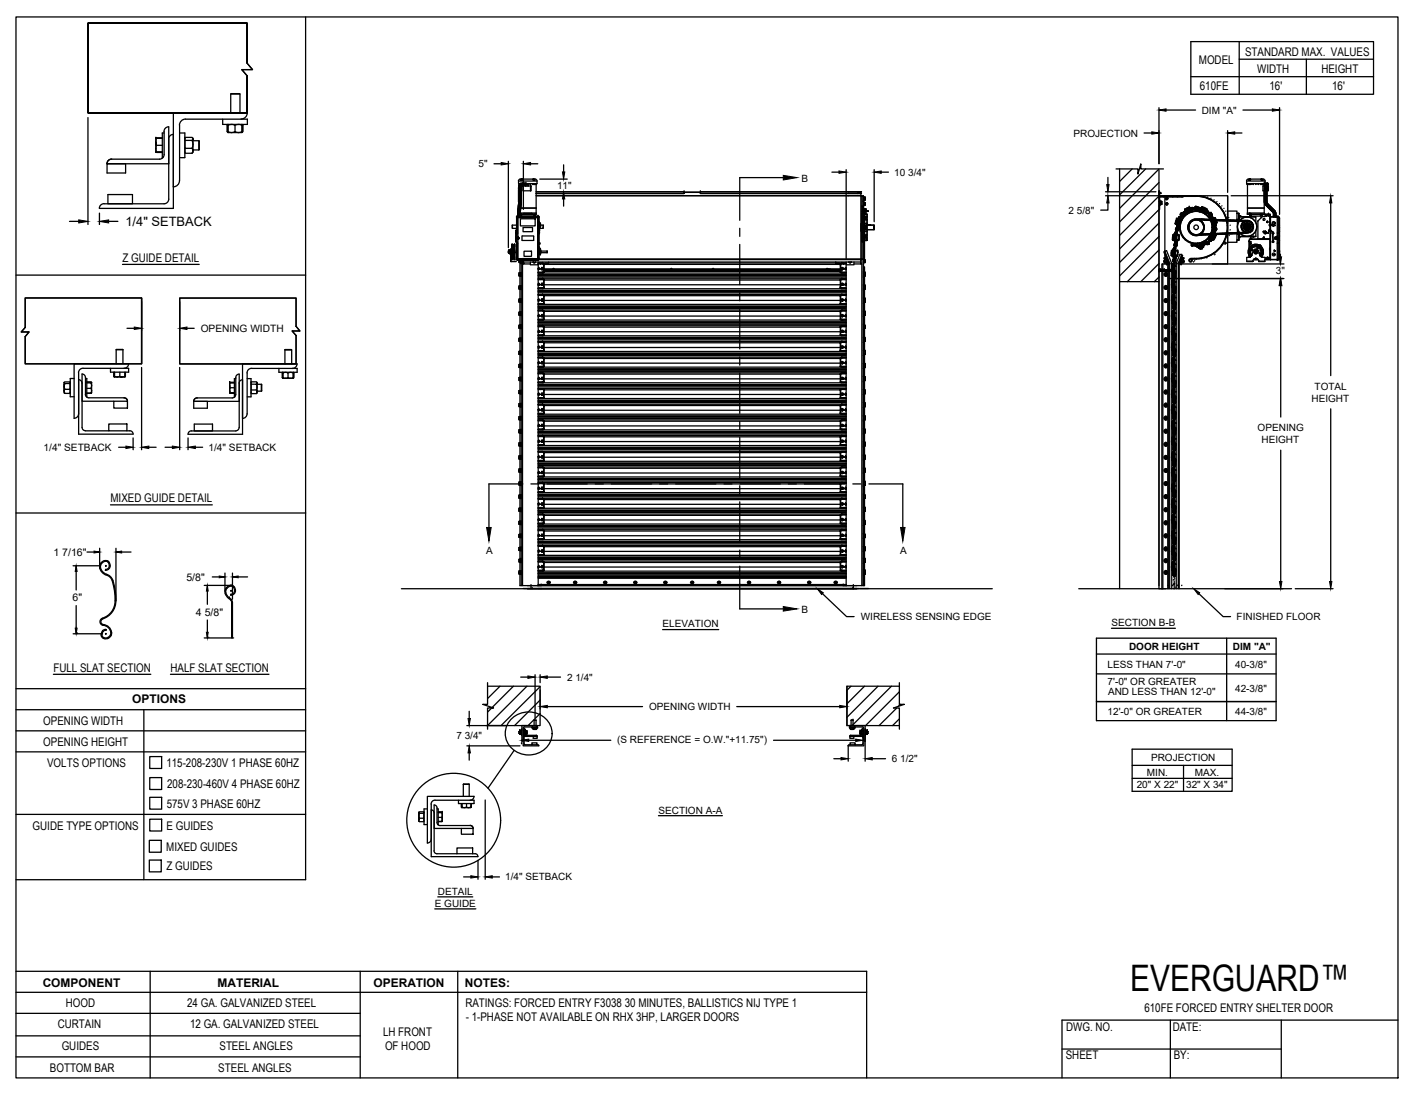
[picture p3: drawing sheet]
<svg xmlns="http://www.w3.org/2000/svg" width="279mm" height="216mm" viewBox="0 0 279 216" stroke-linecap="round" stroke-linejoin="round" font-family="sans-serif">
<defs><g id="words">
<text font-size="7.2" x="223" y="195.5">EVERGUARD™</text>
<text font-size="2.5" x="24.7" y="44.6">1/4&quot; SETBACK</text>
<g font-size="2.4">
<text x="245.7" y="11.1">STANDARD MAX. VALUES</text>
<text x="236.6" y="12.7">MODEL</text>
<text x="236.7" y="17.8">610FE</text>
<text x="248.1" y="14.4">WIDTH</text>
<text x="250.5" y="17.8">16'</text>
<text x="260.7" y="14.4">HEIGHT</text>
<text x="262.8" y="17.8">16'</text>
<text x="24.2" y="51.7">Z GUIDE DETAIL</text>
<text x="21.8" y="99.1">MIXED GUIDE DETAIL</text>
<text x="10.5" y="132.6">FULL SLAT SECTION</text>
<text x="33.6" y="132.6">HALF SLAT SECTION</text>
<text x="8.5" y="143">OPENING WIDTH</text>
<text x="26.1" y="138.8">OPTIONS</text>
<text x="8.5" y="147.2">OPENING HEIGHT</text>
<text x="9.3" y="151.3">VOLTS OPTIONS</text>
<text x="32.8" y="151.4">115-208-230V 1 PHASE 60HZ</text>
<text x="33" y="155.5">208-230-460V 4 PHASE 60HZ</text>
<text x="32.9" y="159.4">575V 3 PHASE 60HZ</text>
<text x="6.4" y="163.7">GUIDE TYPE OPTIONS</text>
<text x="32.8" y="167.9">MIXED GUIDES</text>
<text x="32.9" y="163.7">E GUIDES</text>
<text x="32.9" y="171.8">Z GUIDES</text>
<text x="8.4" y="194.7">COMPONENT</text>
<text x="42.9" y="194.7">MATERIAL</text>
<text x="73.7" y="194.7">OPERATION</text>
<text x="91.7" y="194.7">NOTES:</text>
<text x="11.4" y="202.8">CURTAIN</text>
<text x="13" y="198.8">HOOD</text>
<text x="36.9" y="198.6">24 GA. GALVANIZED STEEL</text>
<text x="37.5" y="202.9">12 GA. GALVANIZED STEEL</text>
<text x="91.8" y="198.6">RATINGS: FORCED ENTRY F3038 30 MINUTES, BALLISTICS NIJ TYPE 1</text>
<text x="91.9" y="201.5">- 1-PHASE NOT AVAILABLE ON RHX 3HP, LARGER DOORS</text>
<text x="210.4" y="203.6">DWG. NO.</text>
<text x="225.8" y="199.8">610FE FORCED ENTRY SHELTER DOOR</text>
<text x="231.4" y="203.4">DATE:</text>
<text x="12.2" y="207.3">GUIDES</text>
<text x="43.3" y="207.2">STEEL ANGLES</text>
<text x="75.6" y="204.5">LH FRONT</text>
<text x="76" y="207.3">OF HOOD</text>
<text x="210.3" y="209.1">SHEET</text>
<text x="231.6" y="209">BY:</text>
<text x="9.8" y="211.5">BOTTOM BAR</text>
<text x="43.1" y="211.6">STEEL ANGLES</text>
</g>
<g font-size="2.1">
<text x="10.6" y="109.7">1 7/16&quot;</text>
<text x="14.3" y="118.7">6&quot;</text>
<text x="36.8" y="114.6">5/8&quot;</text>
<text x="38.7" y="121.5">4 5/8&quot;</text>
</g>
<g font-size="2">
<text x="237.1" y="22.4">DIM &quot;A&quot;</text>
<text x="211.8" y="26.9">PROJECTION</text>
<text x="94.4" y="33">5&quot;</text>
<text x="158.2" y="35.8">B</text>
<text x="176.4" y="34.7">10 3/4&quot;</text>
<text x="109.9" y="37.3">11&quot;</text>
<text x="210.8" y="42.1">2 5/8&quot;</text>
<text x="251.8" y="54.1">3&quot;</text>
<text x="39.6" y="65.5">OPENING WIDTH</text>
<text x="259.4" y="76.9">TOTAL</text>
<text x="258.8" y="79.3">HEIGHT</text>
<text x="8.6" y="89">1/4&quot; SETBACK</text>
<text x="41.1" y="89">1/4&quot; SETBACK</text>
<text x="248.2" y="85.1">OPENING</text>
<text x="248.9" y="87.5">HEIGHT</text>
<text x="95.9" y="109.4">A</text>
<text x="177.6" y="109.4">A</text>
<text x="130.7" y="123.8">ELEVATION</text>
<text x="158.2" y="120.9">B</text>
<text x="169.9" y="122.4">WIRELESS SENSING EDGE</text>
<text x="219.3" y="123.6">SECTION B-B</text>
<text x="244" y="122.4">FINISHED FLOOR</text>
<text x="218.5" y="131.8">LESS THAN 7'-0&quot;</text>
<text x="222.8" y="128.2">DOOR HEIGHT</text>
<text x="243.3" y="128.2">DIM &quot;A&quot;</text>
<text x="243.7" y="131.8">40-3/8&quot;</text>
<text x="111.9" y="134.3">2 1/4&quot;</text>
<text x="218.5" y="135.2">7'-0&quot; OR GREATER</text>
<text x="218.6" y="137.2">AND LESS THAN 12'-0&quot;</text>
<text x="243.7" y="136.5">42-3/8&quot;</text>
<text x="128.1" y="140.1">OPENING WIDTH</text>
<text x="218.5" y="141.1">12'-0&quot; OR GREATER</text>
<text x="243.7" y="141.1">44-3/8&quot;</text>
<text x="90" y="145.9">7 3/4&quot;</text>
<text x="121.8" y="146.6">(S REFERENCE = O.W.&quot;+11.75&quot;)</text>
<text x="176" y="150.4">6 1/2&quot;</text>
<text x="224.3" y="155.4">20&quot; X 22&quot;</text>
<text x="226.3" y="153.1">MIN.</text>
<text x="227.1" y="150.2">PROJECTION</text>
<text x="234" y="155.4">32&quot; X 34&quot;</text>
<text x="235.7" y="153.1">MAX.</text>
<text x="129.9" y="160.5">SECTION A-A</text>
<text x="99.7" y="173.7">1/4&quot; SETBACK</text>
<text x="85.8" y="179">E GUIDE</text>
<text x="86.4" y="176.6">DETAIL</text>
</g>
</g></defs>
<!-- layer: LH FRONT OF HOOD -->
<g fill="none" stroke="#000" stroke-width=".25">
<path d="M102.3 35.7h3.7M102.3 35.7v.5h.5M102.3 39.6v.1M102.3 39.5h.1M102.3 39h.1M102.3 38.8v.1M102.3 39.8h.1M102.3 38.2h.1M102.3 39.3h.1M102.3 37.5v.1M102.3 39.1v.1M102.3 38.7h.1"/>
<path d="M102.3 38.5v.1M102.3 38.3v.1M102.3 38v.1M102.3 37.8v.1M102.3 37.7v.1M102.3 37.3v.1M102.3 37.2v.1M102.3 37v.1M102.3 36.9h.1M102.3 37.9l.5 .1zM102.3 38.1h.5v.1h-.5zM102.3 36.9v.1h.5"/>
<path d="M102.3 37.1l.5 .1zM102.3 37.3h.5v.1h-.5zM102.3 37.4h.5v.1h-.5zM102.3 37.6l.5 .1zM102.3 37.8h.5v.1h-.5zM102.3 38.2h.5v.2h-.5zM102.3 38.4l.5 .1zM102.3 38.6h.5v.1h-.5zM102.3 38.7l.5 .1zM102.3 38.9h.5v.1h-.5zM102.3 39.1h.5zM102.3 39.2h.5v.1h-.5z"/>
<path d="M102.3 39.4l.5 .1zM102.3 39.5h.5v.1h-.5zM102.3 39.7l.5 .1zM102.3 39.9h.1M102.4 36.9h.1M102.4 36.9l.4 .1M102.4 36.9h.4M102.4 39.9l-.1 .1M102.4 39.9h.1M102.4 36.7l.4 .2M102.4 36.7l-.1 .2M102.4 36.6v.1"/>
<path d="M102.4 36.6l.4 .2M102.4 39.9h.3M102.4 36.2v.2h.2l-.1-.2M102.4 36.2v.2M102.5 36.5l.3 .3M102.5 36.5l-.1 .1M102.5 36.2v.2M102.5 36.4v.1M102.5 36.4l.4 .3M102.6 36.3l-.1 .1M102.7 36.4l.2 .3M102.7 35.3l-.3 .2-.1 .2"/>
<path d="M102.7 36.3h-.1M102.7 36.3l.3 .4M102.7 35.3h2.9M102.7 39.9l.1 .1M102.7 39.9h.1M102.7 36.2v.1M102.8 39.6v.1M102.8 39.5h.1M102.8 39h.1M102.8 38.8v.1M102.8 39.8h.1M102.8 38.2h.1"/>
<path d="M102.8 39.3h.1M102.8 37.5v.1M102.8 39.1v.1M102.8 38.7h.1M102.8 38.5v.1M102.8 38.3v.1M102.8 38v.1M102.8 37.8v.1M102.8 37.7v.1M102.8 37.3v.1M102.8 37.2v.1M102.8 37v.1"/>
<path d="M102.8 35.5h.1M102.8 39.7h.1M102.8 39.1h.1M102.8 38.9h.1M102.8 39.4h.1M102.8 37.6h.1M102.8 39.2h.1M102.8 38.6h.1M102.8 38.4h.1M102.8 38.1h.1M102.8 37.9h.1M102.8 37.8h.1"/>
<path d="M102.8 37.4h.1M102.8 37.3h.1M102.8 37.1h.1M102.8 39.8v.1M102.8 39.8h-.5v.1M102.8 35.5v.1M102.8 36.9h.1M102.8 36.9v.1M102.8 36.2h.1M102.8 36.8v.1M102.8 35.4h.3l-.1 .2h-.2zM102.8 36.3l.2 .4"/>
<path d="M102.8 36.2l-.1 .1M102.9 36.7l-.1 .1M102.9 35.5h.1M102.9 36.7h.1M102.9 36.2h.9l.4 .1h-.3M102.9 36.2h-.1M102.9 36.2l.1 .4M103 35.5h-.1M103 35.5h.1M103 36.7h-.1M103 35.4h.1M103 35.4l-.2 .1"/>
<path d="M103 35.4v.2M103 36.6v.1M103 35.5h-.2M103.1 36.2l-.1 .1M103.1 35.4h-.1M103.1 35.4v.1M103.1 36.4v.3M103.1 35.5h.1M103.1 36.4h.2M103.1 36.4l-.1 .1M103.1 36.6v.1M103.1 35.5h-.1"/>
<path d="M103.1 36.3h.2h-.2M103.1 36.3v.1M103.1 36.3h.1M103.1 36.6h.1M103.1 36.6v-.2v.3M103.2 36.3h.1M103.2 36.7h1.6v1h-1.6zM103.2 36.4v.3M103.2 36.6l.5 .1M103.3 36.3h.1M103.3 36.3v.1M103.3 36.6l-.2 .1"/>
<path d="M103.3 36.4h.1M103.3 36.4h-.2h.2M103.5 36.3h.1M103.5 36.3l-.2 .1 .6-.1M103.5 36.3h.4M103.7 36.7h.5M103.7 36.7h.1M103.8 36.2h.1M103.8 36.2l-.1 .1M103.9 36.4l-.2 .2M104 36.2h1.4M104.1 36.2l.1 .1h-.3"/>
<path d="M104.2 36.2v.5M104.2 36.7h.1M104.6 36.4h.1M104.6 36.2v.2M104.7 37.7h.1M104.7 36.7h.1M104.7 36.2l-.1 .2M104.7 36.7v1M105.1 36.2v.2l.1-.2M105.1 36.2v.2M105.2 35.4l.3 .2h-.2zM105.2 35.4v.1"/>
<path d="M105.2 35.4h.1M105.2 35.5h.1M105.2 35.5h.2M105.3 35.5h.1M105.3 36.2v.2h.2M105.3 35.4l.2 .1M105.3 35.4v.2M105.4 35.5h.1M105.4 36.2v.2M105.4 35.5l.1 .1M105.5 35.5h.1M105.5 36.2v.2"/>
<path d="M105.5 35.5h-.1M105.6 35.3l.2 .1 .2 .3M105.7 36.2v.2h.2v-.2M105.7 36.2v.2M105.8 38.6h64.1M105.8 36.2v6.1M106 35.7v.5h-.6M135 38.2h-29.2h29.2M135 38.2h.1M135 37.8h-29.2h29.2v.4M135 37.8h.1M135 37.9h3.2"/>
<path d="M135 38h3.2M138.2 38.2h.1M138.2 37.8h.1M138.2 37.8h29.2M167.4 37.8h-29.2v.4h29.2h-29.2M167.4 37.8h2.6h-2.6M169.3 37.8v.4h.7h-.7M169.3 37.9h.6v13.5M169.3 38.2h-1.9h1.9M169.3 38h.6M169.9 38.7l.5 .1-.1 12.6M170.3 39.6l.1-.8v1.9l-.1-.9"/>
<path d="M170.4 39.9v.6M170.4 38.9v.6M170.5 40h.1M170.5 38.9h.1M170.5 38.9h.2v.3h-.2zM170.5 39.2v.2h.2l.1-.1v.1h-.3M170.5 40v.2M170.5 40h.2v.2M170.7 38.9l.1 .4-.1-.1M170.7 40v.5M220.2 33.3h4.3v1.1l.6-2.1v1h4.5M220.9 33.3v82.9"/>
<path d="M223.4 33.3l-2.5 2.5M226.1 33.3l-5.2 5.2M228.7 38h.1M228.7 38.6v.1M228.7 37.9h.1M228.7 33.4l-7.8 7.7M228.7 36l-7.8 7.8M228.7 33.5v82.7M228.7 37.8h.1M228.7 37.8v.1M228.7 38v.6M228.7 37.8l.4 .4"/>
<path d="M228.7 38.6h7.3a6.3 6.3 0 0 1 6.2 6.9 6.3 6.3 0 0 1-7.3 5.6l-.2 .2 .1 .3h.3v-.4M228.7 38.6h.1M228.8 38v.6zM228.8 39.8l.1 .5zM228.8 39.6l-.1 .2M228.8 39.5l.1 .3M228.9 39.8h.1M228.9 39.9v.3h.3M228.9 39.9v-.2h.3v.2M228.9 38.7l-.2 .3M228.9 38.8h4.5v.1h-4.6v2.4h-.1v-2.3M229.1 38.2h.1"/>
<path d="M229.2 39.7v.3v-.1h-.3M229.4 38.6v.1M229.7 38.8l-.1 .1M229.8 38.9v10.7M229.8 38.7v.1M230 39.2l.3 .2M230.1 39.1h.2v.2h-.2zM230.2 39.4h.1M230.3 38.6v.1M230.4 39.2l-.1 .2M230.4 39.1l-.2-.1-.2 .2M230.4 39.2h.1"/>
<path d="M230.6 38.8l-.1 .1M231.2 38.6v.1M231.6 38.7l-.2 .2M232.1 38.6v.1M232.5 38.7l-.2 .2M233 38.6v.1M233.4 38.7l-.2 .2M234 38.6l-.1 .1M234.3 38.7v.1M234.9 38.6l-.1 .1M235.2 38.7v.1M235.8 38.6l-.1 .1"/>
<path d="M236 38.7a6.2 6.2 0 0 1 6.2 6.7 6.2 6.2 0 0 1-7.3 5.6 6.2 6.2 0 0 0 7.2-5.5 6.2 6.2 0 0 0-6.1-6.8M236 38.7h-5.1l5.1 .1M236 38.7h-7.3l-7.8 7.8M236.2 38.7l-.1 .1M236.7 38.6l-.1 .1M236.8 38.6h5.4M237 38.8h-.1M237.5 38.7v.1M237.7 38.9v.1M238.3 38.9h-.1M238.4 39.2h.1M239 39.1l-.1 .1"/>
<path d="M239 39.5h.1M239.6 39.4l-.1 .1M239.6 39.8l-.1 .1M240.1 39.8h.1M242.2 38.7v13.4h-9M246 35.7v.5h3M246 35.7h3.6M246.1 36.2v.2h.1v-.2M246.1 36.2v5.8M246.2 36.2v.2M246.3 35.3l-.3 .2v.2M246.4 35.3h2.8"/>
<path d="M246.4 36.2v.2l.1-.2v.2v-.2M246.4 35.5h.1M246.4 35.5l.4-.1-.1 .2zM246.4 35.5v.1M246.5 35.5h.1M246.6 35.5h-.1M246.6 35.5h.1M246.7 35.5h.1M246.7 35.5h-.2M246.7 35.4h.1M246.7 36.2v.2h-.2M246.7 35.4l-.2 .1"/>
<path d="M246.7 35.5h-.3M246.7 35.4v.1M246.7 35.4v.2M246.8 36.2v.2v-.2M247.2 36.2l.1 .2M247.3 36.4h.1M247.3 36.2v.2M247.8 36.2v.2v-.2M248.3 36.4h.1M248.3 36.2v.2M248.8 36.2v.2v-.2M248.8 35.4l.4 .2h-.3z"/>
<path d="M248.9 35.4h.1M248.9 35.5h.1M248.9 35.4v.1M248.9 35.5h.2M248.9 36.2v.2h.1v-.2M248.9 35.4l.2 .1M248.9 35.5v.1M249 35.5h.1M249 35.5h-.1M249 36.2h.6M249.1 35.5l.1 .1M249.1 35.5h.1"/>
<path d="M249.1 36.2l-.1 .2M249.2 36.2v.2M249.2 36.2l-.1 .2M249.2 35.3l.4 .2v.2M249.4 36.2v.2M249.4 36.4h.1M249.4 36.2l.1 .2M249.4 36.3h.1M249.4 36.3l.1 .1M249.4 37.7l.1 4.6M249.5 36.4l-.1 .3M249.5 38.2h.1"/>
<path d="M249.5 39h.1M249.5 39.5h.1M249.5 38.8v.1M249.5 38.7h.1M249.5 39.1v.1M249.5 39.6v.1M249.5 38v.1M249.5 38.5v.1M249.5 37.5v.1M249.5 39.8h.1M249.5 37.8v.1M249.5 39.3h.1"/>
<path d="M249.5 37.3v.1M249.5 37.7v.1M249.5 38.3v.1M249.5 37.2v.1M249.5 37v.1M249.5 36.3h.1M249.5 40h.1M249.5 36.5a.25 .25 0 0 1 .3-.2 .25 .25 0 0 1 .2 .3M249.5 36.4a.26 .26 0 0 1 .3-.2 .26 .26 0 0 1 .2 .3M249.5 39.1h.5zM249.5 38.4l.5 .1zM249.5 37.4h.5v.1h-.5z"/>
<path d="M249.5 39.7l.5 .1zM249.5 37.8h.5v.1h-.5zM249.5 39.2h.5v.1h-.5zM249.5 36.9v.1h.5v-.1M249.5 36.4h.3l.2 .2M249.5 36.4h.1M249.5 36.7h-.3v1h.3M249.5 39.9h.4M249.5 36.8a.23 .23 0 0 1 .2-.2 .23 .23 0 0 1 .3 .2M249.5 36.5h.4l.1 .2a.22 .22 0 0 0-.3-.2 .22 .22 0 0 0-.2 .2zM249.5 36.9h.4M249.5 36.9h.1"/>
<path d="M249.5 36.3v.1M249.6 36.3a.26 .26 0 0 1 .2-.1 .26 .26 0 0 1 .2 .1M249.6 36.4l.1-.2 .4 .2M249.6 36.3h-.1M249.6 36.3h.1M249.6 35.7v.5M249.8 36.2l.2 .1M249.8 36.2h.1M249.9 36.2l.2 .1zM249.9 39.9l.1 .1M249.9 36.9h-.4M249.9 39.9l-.4 .1"/>
<path d="M249.9 38.2h.1M249.9 39h.1M249.9 39.5h.1M249.9 38.8v.1M249.9 38.7h.1M249.9 39.1v.1M249.9 39.6v.1M249.9 38v.1M249.9 38.5v.1M249.9 37.5v.1M249.9 39.8h.1M249.9 37.8v.1"/>
<path d="M249.9 39.3h.1M249.9 37.3v.1M249.9 37.7v.1M249.9 38.3v.1M249.9 37.2v.1M249.9 37v.1M250 36.9h.1M250 40h-.5M250 40h.1M250 38.1h-.5v.1h.5M250 38.9h-.5v.1h.5M250 39.4h-.5l.5 .1"/>
<path d="M250 38.7h-.5l.5 .1M250 38.6h-.5v.1h.5M250 39.5h-.5v.1h.5M250 37.9h-.5l.5 .1M250 37.3h-.5v.1h.5M250 37.6h-.5l.5 .1M250 38.2h-.5v.2h.5M250 37.1h-.5l.5 .1M250 36.8l-.3-.1-.2 .2M250 36.8v.1M250 37.1v.1M250 37.3v.1"/>
<path d="M250 37.6v.1M250 37.9v.1M250 38.1v.1M250 38.2v.2M250 38.6v.1M250 38.7v.1M250 38.9v.1M250 39.4v.1M250 39.5v.1M250 39.8v.1M250 39.8h-.5v.2M250 36.7h.1"/>
<path d="M250 36.4h.1M250 36.3h.2h-.2M250 36.5v.2M250 36.3h.1M250.1 36.3h.1M250.1 36.4l-.1 .2M250.1 36.4h.1zM250.1 36.4h.1M250.1 36.7h.1M250.1 36.4v.3M250.1 36.7h.2v1h-.2zM250.1 36.7v1h-.1"/>
<path d="M250.2 36.3h.1M250.2 36.3v.1M100.4 49.6v.3M100.4 49.5h.1M100.4 49.5h.1zM100.5 49.5h.1M100.5 49.5h-.1M100.6 49.4h-.2v.6h.2M100.6 50.1h.2M100.6 49.3v.8M100.8 51.5v.1M100.8 49.1v2.4z"/>
<path d="M100.8 49.3h-.2v.8M100.8 50.8h.1M100.8 50.4h.1M100.8 49.9h.2M100.9 51.6h1zM101 49.4h.1M101 50.1h.1M101 49.4v.7M101 49.6h-.2M101 48.2h.1M101 48.2v3M101 48.2v.1"/>
<path d="M101 49.1l.1 .1M101.1 49.2h.1M101 51.2h.1M101 48.3l.1 1.9M101 48.5l.1 .2M101 48.3h.1M101.1 48.5h.1M101.1 50h.1M101.1 50.7h.1M101.1 49.9h.1M101.1 48.7h.1M101.1 51h.1"/>
<path d="M101.1 48.6h-.1M101.1 49.4h.1M101.1 49.3h-.1M101.1 51.2h-.1M101.1 50.2v.7M101.1 51l-.1 .1M101.1 50.2h.1M101.1 50v.1M101.1 48.3h.1M101.1 48.4h-.1M101.1 50.1l-.1 .1M101.1 50.6h.1"/>
<path d="M101.1 48.6v.1M101.1 48.3l.1 .1M101.1 48.5l.1 .1M101.1 50.1h.1M101.1 48.6h.1M101.1 49.3h.1M101.1 49.2v.1M101.1 49.2l.1 .1h-.1M101.1 50l.1 .1h-.1zM101.1 50.8h.1M101.1 48.3v.2M101.1 51v.2"/>
<path d="M101.1 50.8v.1M101.1 48.5v.1M101.1 50.8v.2M101.1 49.3v.1M101.1 48.4h.1M101.1 44.4v.7h.8M101.1 49.9v.1M101.1 49.4v.5M101.1 48.7l.1 .5M101.1 48.4v.1M101.1 50.1v.6M101.1 48.7l.1 .1"/>
<path d="M101.1 50.6v.1M101.2 48.6h-.1M101.2 48.6v.1M101.2 48.4v.1M101.2 48.6h.1M101.2 48.4h-.1M101.2 49.3v.1M101.2 48.7v.5M101.2 48.5v.1M101.2 48.5v.2M101.2 49.4v.6M101.2 48.6l.1 .1-.1 2.1"/>
<path d="M101.2 50.6h-.1M101.2 51l-.1 .2M101.2 50.9h-.1M101.2 50.7h.1M101.2 50.8l-.1 .1M101.2 50.7v.1M101.2 50.7v.4v-.2M101.2 50.1h.1M101.2 49.3v.8M101.2 49.3h.1M101.2 48.6l-.1 1.5M101.2 50.7l-.1 .1"/>
<path d="M101.2 50.1l-.1 .1M101.2 50.1v.6M101.2 48.5v-.1v.9M101.2 48.5h.1M101.2 48.6v2.3M101.2 50.8h.1M101.3 49.4h.1M101.3 49.3h.1M101.3 49.2h.1M101.3 50.2h.1M101.3 49h.1M101.3 50h.1"/>
<path d="M101.3 48.9h.1M101.3 50.4h.1M101.3 50.5h.1M101.3 48.7v2.1M101.3 50.1v.1M101.3 50.8h.1M101.3 48.6h.1M101.3 48.6l.1 2.3M101.3 48.6v2.2M101.3 48.6v.1M101.4 50.6v.1M101.4 50.1l.1 .1"/>
<path d="M101.4 49.9v.2M101.4 48.7h.1M101.4 48.7v.6M101.4 50.7v.4v-.2M101.4 50.6v.2M101.4 50.7h.1M101.4 49.2l.1 .1M101.4 50.9h.1M101.4 48.6v.1M101.4 48.4h.1M101.4 50.8l.1 .1M101.4 50.1h.1"/>
<path d="M101.4 49.3h.1M101.4 48.4v.3M101.4 49.3v.6M101.4 50.1v.5M101.4 50.8h.1M101.4 48.6h.1M101.4 50l.1 .1M101.4 49.2h.1M101.4 50.7v.1M101.4 48.7v.1M101.4 49.9h-.1M101.4 49.4h.1"/>
<path d="M101.4 48.4l-.1 .2M101.4 49.1v.1M101.5 50.8h.1M101.5 50.6h.1M101.5 50.1v.6M101.5 50.8v.2M101.5 49.2h-.1M101.5 50.6v.2M101.5 50.7v.1M101.5 49.9v.1M101.5 51h.1M101.5 48.5h.1"/>
<path d="M101.5 50.2h.1M101.5 51h-.1M101.5 51v.1M101.5 50.7h-.1M101.5 49.3h.1M101.5 48.4h.1M101.5 51v.2M101.5 50v.1M101.5 49.2v.1M101.5 50.1h.1M101.5 48.7v.4M101.5 48.3v.2"/>
<path d="M101.5 48.7h.1M101.5 50.7h.1M101.5 48.3h.1M101.5 51.1h.1M101.5 48.4v.8M101.5 49.3v.7M101.5 51.1v.1M101.5 48.4v.1M101.5 49.1v.1M101.5 50.1v.1M101.5 48.6h.1M101.5 49.1h.1"/>
<path d="M101.5 49.9l-.1 .1M101.5 48.5l.1-.3-.1 3M101.5 48.5l-.1 .1M101.5 48.3l-.1 .1M101.5 49.2h.1M101.5 48.6h-.1M101.5 48.5v.1M101.5 51.2h.1M101.5 49.9h.1M101.5 49.4v.5M101.5 50h.1M101.5 48.6v.1"/>
<path d="M101.5 50.6v.3M101.5 48.6v1.6M101.5 48.3v.1M101.5 48.2v3M101.6 49.6h.3M101.6 49.9h.3M101.7 46l.1 .1M101.8 46.1h.1M101.8 45.9h.1M101.8 45.8h.1M101.8 45.5h.1M101.8 45.5v1"/>
<path d="M101.8 47.5v.2M101.8 47.6h.1M101.9 46h.1M101.9 46.1h.1M101.9 45.9h.1M101.9 45.5v.6M101.9 45.8h.1M101.9 51.1l.2 .3M101.9 51.1h.1M101.9 46l-.1 .8 .1 1.2M101.9 44.4l-.8 .1v.6M101.9 45.4l-.1 .1"/>
<path d="M101.9 46v.1M101.9 42.9h.1M101.9 51.2h.1M101.9 48h.1M101.9 50.9v.2M101.9 42.9v3.1M101.9 48v3.2M102.1 42.7l-.2 .2M102.1 42.9h.1M102.1 51.2h.1M102.1 42.9h-.2v3.1h.2M102.1 48h-.2v3.2h.2"/>
<path d="M102.1 42.9v-.2h4.1v.2M102.1 51.2v.2h4.1v-.2M102.1 42.7h.1M102.1 51.2h4.1M102.1 42.7h4.1M102.1 42.9v3.1M102.1 48v3.2M102.1 51.4h.1M102.1 42.9h4.1M102.1 46l-.1 .8 .1 1.2M102.2 47h.1M102.2 47l.1 .1z"/>
<path d="M102.2 42.9h3.9M102.2 51.1h3.9M102.2 42.4v.1M102.2 42.6v.1M102.2 42.2v.1M102.2 42.1v.1M102.2 46.8l-.2 .2 .2 .2M102.2 46.8l-.1 .2 .1 .2M102.2 41.9a.22 .22 0 0 1 .2-.2 .22 .22 0 0 1 .2 .2v-.1a.25 .25 0 0 0-.2-.1 .25 .25 0 0 0-.2 .2M102.2 41.8a.23 .23 0 0 1 .2-.3 .23 .23 0 0 1 .3 .3M102.2 47.2a.17 .17 0 0 0 .2-.2 .17 .17 0 0 0-.2-.2v-3.9h3.9v8.2M102.2 47.2h.1"/>
<path d="M102.2 46.8v.1a.16 .16 0 0 1 .2 .1 .16 .16 0 0 1-.2 .2M102.2 46.8h.1M102.2 42h.4M102.2 47.2v3.9h68.4M102.2 42.5l.4 .1zM102.2 42.3l.4 .1zM102.2 42.7h.1M102.2 41.9l.5 .1-.1 .1h-.4zM102.2 41.7h.1M102.2 41.5a.23 .23 0 0 1 .3-.2 .23 .23 0 0 1 .2 .3M102.2 41.4a.24 .24 0 0 1 .3-.2 .24 .24 0 0 1 .2 .3M102.2 41.7l.2-.1 .3 .2"/>
<path d="M102.2 41.7a.23 .23 0 0 1 .3-.1 .23 .23 0 0 1 .2 .2M102.2 41.1a.24 .24 0 0 1 .3-.2 .24 .24 0 0 1 .2 .2M102.2 41.5h.1M102.2 41.5l.3-.1 .2 .1M102.2 41.4a.24 .24 0 0 1 .3-.2 .24 .24 0 0 1 .2 .2M102.3 41.3v-.1a.24 .24 0 0 1 .2-.1 .24 .24 0 0 1 .2 .2 .24 .24 0 0 0-.2-.2 .24 .24 0 0 0-.3 .2M102.3 40.7a.24 .24 0 0 1 .2-.2 .24 .24 0 0 1 .3 .3M102.3 40.6a.24 .24 0 0 1 .2-.2 .24 .24 0 0 1 .3 .3M102.3 41l.3-.1 .1 .2M102.3 40.7h.4v.2a.25 .25 0 0 0-.2-.2 .25 .25 0 0 0-.2 .2zM102.3 40.7h.1M102.3 40.7l.3-.1 .1 .1"/>
<path d="M102.3 40.6l.3-.1 .1 .1M102.3 40.3a.24 .24 0 0 1 .3-.2 .24 .24 0 0 1 .2 .2M102.3 47h.1M102.3 40.2h.1M102.3 40h.4l.1 .2h-.5zM102.3 40h.5M102.3 40v.1M102.4 40.2h.3l.1 .1M102.4 57h.4M102.4 57h.1M102.4 59.6h.4M102.4 59.6h.1"/>
<path d="M102.4 54.4h.1M102.4 54.4v.1M102.4 51.3h.3v.3h-.3zM102.4 51.6v.2h.3v-.2M102.4 51.3v.5M102.4 56.5v.4l.1-.2M102.4 53.9v.4l.1-.2M102.5 56.4h.2v.3h-.2zM102.5 59h.2v.3h-.2zM102.5 59l-.1 .4 .1-.1M102.5 53.8h.2v.3h-.2zM102.5 42.1h.1"/>
<path d="M102.5 56.4l-.1 .1M102.5 53.8l-.1 .1M102.6 51.7h68M102.6 51.2h68M102.6 51.2v.1M102.6 51.8v2M102.6 54.5v1.9M102.6 57v2M102.6 59.6v2M102.6 42.4v.1M102.6 42.6v.1M102.6 42.2v.1"/>
<path d="M102.6 42.1v.1M102.6 42.3v-.1h-.4v.1h1.1M102.6 42.7h.1M102.6 42h3.2M102.7 41.8h.1M102.7 41.6a.26 .26 0 0 0-.3-.1 .26 .26 0 0 0-.2 .1 .24 .24 0 0 1 .3-.2 .24 .24 0 0 1 .2 .3M102.7 51.3h.1M102.7 51.8h.1M102.7 43.2h2.9v1.4h-2.9zM102.7 41.2v-.1a.26 .26 0 0 0-.2-.1 .26 .26 0 0 0-.3 .2 .24 .24 0 0 1 .3-.2 .24 .24 0 0 1 .2 .2M102.7 42.4v.1M102.7 42.4l.1 .1"/>
<path d="M102.7 42.5h.1M102.7 42.6h.1M102.7 42.4h.1M102.7 41a.24 .24 0 0 0-.2-.2 .24 .24 0 0 0-.2 .2 .25 .25 0 0 1 .2-.3 .25 .25 0 0 1 .2 .3l3.1 .1M102.7 42.4v.2M102.7 40.2l.1 .1M102.7 56.7v.3h-.2l-.1-.1v.1M102.7 59.3v.3h-.2l-.1-.2v.2M102.7 54.1v.3h-.2l-.1-.1 .1 .1M102.7 54.4h-.3M102.7 42.5v.1M102.7 59h.1"/>
<path d="M102.7 56.4l.1 .1M102.7 53.8l.1 .1M102.8 40.5a.26 .26 0 0 0-.3-.2 .26 .26 0 0 0-.2 .2 .24 .24 0 0 1 .3-.2 .24 .24 0 0 1 .2 .3M102.8 40.4a.26 .26 0 0 0-.3-.2 .26 .26 0 0 0-.2 .2 .24 .24 0 0 1 .3-.2 .24 .24 0 0 1 .2 .2M102.8 42.5l-.1 .1M102.8 56.5h.1M102.8 53.9h.1M102.8 42.4v.2M102.8 51.3v.6M102.8 42.4h.1M102.8 42.6h.1M102.8 42.5h.1"/>
<path d="M102.8 51.1v.9M102.8 40v.1M102.8 42.4h-.1M102.8 42.4v.3M102.8 42.3v.4v-.3M102.8 51.4v64.2h.3M102.8 58.9v.8M102.8 53.8v.7M102.8 56.4v.7M102.9 42.3h-.1M102.9 42.3h.1M102.9 42.4h.1"/>
<path d="M102.9 42.4l2.5-.1-2.5 .1v.3M102.9 42.3l-.1 .3M103 46.6h2.2l.1 .8-2.3 .1zM103.1 51.4v.7h.2v-.7M103.1 52.1v63.5h3.1v-63.3M103.2 44.9h1.9v.8h-1.9zM103.3 52.1h.1M103.3 42.3h1.7M103.3 51.7v.4h1.3M103.4 42.1l-.1 .2M103.4 42.1h1.5M103.4 49.6h1.5v1h-1.5z"/>
<path d="M104.6 51.7v.6h1.6v-.6M104.9 42.1l.1 .2M105 42.3h.8M105.2 51.7l.1 .1M105.2 51.7l.4 .1M105.2 51.8h.1M105.2 51.8h.4M105.3 51.8h.1M105.4 42.3l.1 .3M105.4 42.4v.3M105.4 42.3l.1 .4M105.4 42.6v.1"/>
<path d="M105.5 42.4v.3M105.5 42.4l.1 .2M105.5 42.6h.1M105.5 42.5v.1M105.5 42.5h.1M105.6 42.6h-.1M105.6 42.6h.1M105.6 51.8l.1-.1-.2 .1M105.6 51.7v.1M105.8 42.3h.1M106.1 42.7l.2 .2M106.2 42.9h.1"/>
<path d="M106.2 51.2h.1M106.2 42.9h.1v1.4M106.2 42.7h.1M106.2 42.9v8.3M106.2 51.9l1 .1 .2 .2h58.5M106.2 58.1l1 .1 .2 .2M106.2 59.1h.1M106.2 53l.1-.1zM106.2 53h.1M106.2 56h.1M106.2 53.8h.7h-.7M106.2 54.4h60.8"/>
<path d="M106.2 57.4h60.8M106.2 54.5h60.8M106.2 54.2h60.8M106.2 54.7h60.8M106.2 55h60.8M106.2 57.3h60.8M106.2 57.8h60.8M106.2 57.6h60.8M106.2 58.1h60.8M106.2 58.3h.9M106.2 53.7h.7M106.2 59.9h.7"/>
<path d="M106.2 58.2h.9M106.2 56.8h.7M106.2 59.4l.2-.1zM106.2 53.2l.2-.1zM106.2 59.1l.2 .2M106.2 52.9l.2 .1M106.2 56l.2 .1M106.2 59.1v.1M106.3 44.3h.1M106.3 49.4h.1M106.3 59.1h.1M106.3 59.1l.1 .1z"/>
<path d="M106.3 52.9h.1M106.3 52.9l.1 .2zM106.3 56h.1M106.3 56l.1 .2zM106.3 44.7h.3M106.3 49.7l.3 .1M106.3 53.1h.1M106.3 59.3h.1M106.3 56.2h.1M106.3 53h.1M106.3 59.2h.1M106.3 56.1h.1"/>
<path d="M106.3 59.3l-.1-.1 .1 .1h-.1M106.3 53.1l-.1-.1 .1 .1h-.1M106.3 56.2l-.1-.1 .1 .1h-.1M106.3 44.7h.1M106.3 49.7h.1M106.3 49.8v1.4h-.1M106.3 44.7v4.6M106.3 43.9h.1M106.3 48.9h.1M106.3 44.3h.2M106.3 49.4h.2M106.3 45.1h.1"/>
<path d="M106.3 50.1h.1M106.3 42.9h.1M106.3 51.2h.1M106.3 49.7h.2M106.3 45.7v.5M106.3 48.2h.2M106.3 47.9h.2M106.3 42.9v1M106.3 44.3v.4M106.3 45.1v3.8M106.3 49.4v.3M106.3 50.1v1.1"/>
<path d="M106.3 44.6h.2M106.3 43.9l.3 .4M106.3 43.9l.3 .3M106.3 48.9l.3 .4M106.3 48.9l.3 .3M106.3 51.1l-.1 .3h-4.1M106.4 53v.1M106.4 56.1v.1M106.4 56.2l-.2 .1M106.4 46h.1M106.4 53.1h2.7M106.4 53.1v.1"/>
<path d="M106.4 45.8h.1M106.4 59.2h.1M106.4 53.1h.1M106.4 56.2h.1M106.4 45.8v.2M106.4 59.2v.1M106.5 44.6h.1M106.5 45.4l-.2 .2M106.5 45.4l-.2 .1M106.5 45v.4M106.5 44.3v.3M106.5 49.4v.3"/>
<path d="M106.5 44.3h.1h-.3M106.5 49.7h.1h-.3M106.5 49.4h.1h-.3M106.5 44.3h.1M106.5 49.7h.1M106.5 47.9v.3M106.5 47.9v.1M106.5 49.4h.1M106.5 50.2h.1zM106.5 49.9v.3M106.5 48.1v.1M106.5 49.9h.1"/>
<path d="M106.6 44.2h.1M106.6 49.2h.1M106.6 49.3l-.1 .4h.2M106.6 49.2v.1M106.6 44.2v.1M106.6 44.6l-.3 .1M106.6 44.6h.1M106.6 44.7l-.2 .4M106.6 49.8l-.2 .3M106.6 44.3h.1M106.6 44.7h.1M106.6 49.8h.1"/>
<path d="M106.6 49.3h.1M106.6 50.2h.1M106.6 44.3h-.3M106.6 49.3l-.3 .1M106.6 44.3v.4M106.6 49.3v.5M106.6 49.9v.3M106.6 44.7l-.3 .4M106.6 49.8l-.3 .3M106.7 44.4l.5 .1v.6M106.7 44.3h-.2v.3h.2M106.7 52.2h.1"/>
<path d="M106.7 56.2h59.8M106.7 59.3h59.8M106.7 49.8v.1M106.7 49.6l-.1 .3M106.7 49.6h1.3M106.7 49.6v.3M106.8 59.3h.1M106.8 56.2h.1M106.8 53.1h.1M106.8 59.3l-.4 .1M106.8 56.2l-.4 .1M106.8 53.1l.1 .1"/>
<path d="M106.8 59.3l.1 .1M106.8 56.2l.1 .1M106.8 59.2v.1M106.8 53v.1M106.8 59.3l.2 .1M106.8 56.2l.2 .1M106.9 53.2h.1M106.9 59.3h.2M106.9 56.2h.2M106.9 53.1h.2M106.9 56.1l-.1 .1M106.9 53l-.1 .1"/>
<path d="M106.9 53.1h.1M106.9 56.2h.1M106.9 59.3h.1M106.9 59.1h.1M106.9 59.1l-.1 .2M106.9 56h.1M106.9 56l-.1 .2M106.9 53h.1M106.9 53.7h.2v.1zM106.9 59.9l.2 .1zM106.9 56.8h.2v.1zM106.9 56.9h-.7h.7"/>
<path d="M106.9 53.2h.2M106.9 59.1v.1M106.9 59.2l-.1 .1M106.9 56v.1M107 53.2h.1M107 59.4h.1M107 56.3h.1M107 56l-.2 .2M107 56l.1 .2M107 59.1h.1M107 59.1l.1 .1M107 56h.1"/>
<path d="M107 56l.1 .2zM107 53h.1M107.1 53.1h.1M107.1 56.2h.1M107.1 59.3h.1M107.1 55.1h-.9h1l.2 .2M107.1 53.7l.1 .1M107.1 52.1l.2 .1 .1 1.5M107.1 52h.1M107.1 52l.3 .2M107.1 52l.2 .1 .1 1M107.1 59.9l.1 .1"/>
<path d="M107.1 58.3l.2 .1 .1 1.5M107.1 58.2h.1M107.1 56.8l.1 .1M107.1 56.1l.2 .1-.1 .6M107.1 55.1l.2 .2 .1 1.5M107.1 55.1l.3 .2M107.1 55.1l.2 .1v.2M107.1 53.8h.1M107.1 51.9l-.9 .1M107.1 53v.1M107.1 58.1l-.9 .1M107.1 59.2v.1"/>
<path d="M107.1 55.1h.1M107.1 52v.1M107.1 58.2v.1M107.1 52h-.9M107.1 52.1h-.9M107.1 55.2h-.9M107.1 53.2h.1M107.1 59.2h-.3M107.1 53h-.3M107.1 59.3l-.1 .1M107.1 56.2l-.1 .1M107.1 53.1h-.3"/>
<path d="M107.1 53.1v.1M107.1 59.3v.1M107.1 56.2v.1M107.1 53.1h.2l-.1 .6M107.1 59.3l.2-.1-.1 .7M107.2 44.4v.7h-.7M107.2 53.8h-.1M107.2 60h-.1M107.2 56.9l-.1 .1M107.3 53.7l-.1 .1M107.3 59.9l-.1 .1M107.3 56.8l-.1 .1"/>
<path d="M107.3 53.3h58.6M107.3 53.2h58.6M107.4 56.8l-1.2 .2h60.8l-1.2-.2M107.4 53.7l-1.2 .2h60.8l-1.2-.2M107.4 59.9l-1.2 .1M107.4 53.3h58.5h-58.5M107.4 53.5h58.5h-58.5M107.4 53.7h.1M107.4 52.2h.1M107.4 52.2l-.1 .1M107.4 59.9h.1M107.4 58.4l-.3-.2h.2v.2"/>
<path d="M107.4 58.4h.1M107.4 56.8h.1M107.4 55.3h.1M107.4 53.7l-.2 .1M107.4 59.9l-.2 .1M107.4 56.8l-.2 .1M107.4 55.3v.9M107.4 58.4v.8M107.4 55.3h58.4M107.4 58.4h58.4M107.5 51.9h58.1M108 49.6v.3h-1.3"/>
<path d="M108 49.6v.3M108.3 51.7v.2h-2.1M109.1 53.1l.1 .1M109.1 53.1l.1-.1 .2 .1M109.2 53.2l.2-.1h22.9l.1 .1 .2-.1h8l.1 .1M132.3 53.1l.2-.1 .1 .1M140.6 53.1l.1-.1 .1 .1M163.1 53h.2v.2h-.1zM163.8 53.1h-23l-.1 .1M165.8 51.9h-.9v-.2v.2h2.1M165.8 59.9h.1M165.8 58.4l.3-.2h-.2v.2"/>
<path d="M165.8 58.4h.1M165.8 56.8h.1M165.8 55.3h.1M165.8 53.7h.1M165.8 52.2h.1M165.8 52.2l.1 .1M165.8 52.2v.9h-2.4M165.8 55.3v.9M165.8 58.4v.8M165.8 59.9l1.2 .1M165.9 53.4h-58.5h58.5M165.9 59.9l.1 .1-.2-.1"/>
<path d="M165.9 56.8l.1 .1-.2-.1M165.9 53.7l.1 .1-.2-.1M165.9 52.3l-.1 1.4M166 59.9l.3 .1M166 59.9l.1 .1M166 56.8l.3 .1M166 56.8l.1 .2M166 53.7l.3 .1M166 53.7l.1 .1M166.1 59.2h.1M166.1 56.1h.1M166.1 56.1v.2h.2"/>
<path d="M166.1 53h.1M166.1 59.3l-.2-.1 .1 .7M166.1 56.2h-.2l.1 .6M166.1 53.1h-.2l.1 .6M166.1 53.1h.1M166.1 59.2v.2M166.1 53v.1M166.1 56.2v.1M166.1 53.2h.2h-.2M166.1 59.3l.2 .1M166.1 53.1l.2 .1M166.1 53.1h.2"/>
<path d="M166.1 56.2h.1M166.1 59.3h.1M166.1 59.9l.2 .1M166.1 58.3l-.2 .1-.1 1.5M166.1 58.2h.1M166.1 56.8l.2 .1M166.1 55.2l-.2 .2-.1 1.4M166.1 55.1v.1M166.1 55.1h-.2v.3M166.1 55.1h-.2l-.1 .2M166.1 53.7l.2 .1M166.1 55.1h.9h-.9"/>
<path d="M166.1 55.1h.1M166.1 53.8h.1M166.1 52h.1M166.1 52.1l-.2 .2M166.1 52l-.3 .2M166.1 52h-.2l-.1 .2M166.1 51.9l.9 .1M166.1 52v.1M166.1 58.1v.2M166.1 59.4h.1M166.1 58.3h.9M166.1 56.3h.1"/>
<path d="M166.1 55.2h.9M166.1 53.2h.1M166.1 52h.9M166.1 52.1h.9M166.1 53.2h.1h-.1M166.1 59.1v.1M166.1 56v.1M166.2 59.1l-.1 .1M166.2 59.1h.1M166.2 56l-.1 .1M166.2 56h.1M166.2 52.9l-.1 .1"/>
<path d="M166.2 52.9h.1M166.2 59.1l.1 .1M166.2 56l.1 .1M166.2 52.9l.1 .1M166.2 51.9h.2M166.2 59.1l-.1 .1v.2M166.2 56l-.1 .1v.2M166.3 53.1h.1M166.3 56.2h.1M166.3 59.3h.1M166.3 59.4h-.2M166.3 56.3h-.2"/>
<path d="M166.3 53.2h-.2M166.3 56.9h.7M166.3 53.8h.7M166.3 59.2h.1M166.3 59.2v.1M166.3 56.1h.1M166.3 56.1v.1M166.3 53l-.1-.1 .1 .1M166.3 53h.1M166.3 53v.1M166.3 59.3v.1M166.3 56.2v.1"/>
<path d="M166.3 53.1v.1M166.3 59.2v.2M166.3 56.1v.2M166.3 53v.2M166.3 53h-.2v.2M166.4 52.2h.1M166.6 51.9h.4M166.8 59.3h.1M166.8 56.2h.1M166.8 53.1h.1M166.8 59.3h-.5M166.8 56.2h-.5"/>
<path d="M166.8 53.1h-.5M166.8 56.2l.2 .1zM166.8 53.1l.2 .1zM166.8 59.3v.1M166.8 56.2v.1M166.8 53.1v.1M166.8 59.3l.2-.1-.2 .1h.2M166.8 53.1l.2-.1-.2 .1h.2M166.8 59.2h.1M166.8 56.1h.1M166.8 53h.1M166.9 59.1h.1"/>
<path d="M166.9 59.1l-.1 .2 .2 .1-.2-.1M166.9 59.1l-.1 .2M166.9 56h.1M166.9 56l-.1 .2M166.9 52.9l.1 .1zM166.9 52.9h.1M166.9 52.9l-.1 .2M167 56.1l-.2 .1h.2M167 59.1l-.2 .2M167 56l-.2 .2M167 52.9l-.2 .2M167 58.1l-1 .1-.2 .2"/>
<path d="M167 55.1h-1l-.2 .2M167 58.2h-.9h.9M167 51.9l-1 .1-.2 .2M167 51.7v.6h1.5v-.6M167 60h-.7M167 59.9h-.7M167 56.8h-.7M167 53.8h-.7M167 53.7h-.7M167.5 51.7l.1 .1M167.6 51.8h.1M167.8 51.8h-.1"/>
<path d="M167.9 51.8h-.3M167.9 51.7l-.3 .1M167.9 51.8h.1M168 51.7l-.1 .1M169.8 51.7v.4h-1.3M169.8 52.1h.1M169.9 51.4v.7h.2v63.5h-3.1v-63.3M169.9 44.1v1.6M169.9 51.2v.2M170 40.7l.3 .9M170.1 45.9h.1M170.1 43.8h.1"/>
<path d="M170.3 41.6l1 .1h-1.2M170.3 53.6v1.1M170.3 58.8v1M170.3 56.2v1.1M170.3 51.1v64.5h.3v-2.3M170.3 51.2v-12.5h-.2v12.7M170.4 52l-.1 63.6h-.2M170.4 59h.3M170.4 51.3v.6M170.4 42h.1M170.4 42h.2M170.4 42h-.3v5.7h.5v-.6a.18 .18 0 0 1-.2-.2 .18 .18 0 0 1 .2-.2v-1.6a.26 .26 0 0 1-.2-.2 .26 .26 0 0 1 .2-.3"/>
<path d="M170.4 56.5h.1M170.4 59.6h.1M170.4 53.9h.1M170.4 57h.1M170.4 56.8h.3v.2h-.3zM170.4 59.4h.3v.2h-.3zM170.4 53.9h.3v.3h-.3zM170.4 54.2v.2h.3v-.2M170.4 54.4h.3M170.5 44.7a.27 .27 0 0 1 .4 0 .27 .27 0 0 1 0 .4 .27 .27 0 0 1-.4-.1zM170.5 41.3h.1M170.5 51.3h.1"/>
<path d="M170.5 51.8h.1M170.5 41.3h.4M170.5 41.7v.3M170.5 40.5h.1M170.5 51.3h.2v.3h-.2zM170.5 51.6v.2h.2v-.2M170.5 40.2h.2v.3h-.2zM170.6 42v.7a.18 .18 0 0 0-.2 .2 .18 .18 0 0 0 .2 .2v1.5M170.6 42.7v.2l.3 .2-.3 .1M170.6 46.5l.3 .2-.3 .2v.2M170.6 42.8h.5v.6M170.6 42.3h.5z"/>
<path d="M170.6 42v9.3M170.6 52.6v1.3M170.6 54.5v1.9M170.6 57v2M170.6 59.6v2M170.6 43.4h.5M170.6 44.7h.3M170.6 45.6h.5M170.6 45h.3M170.7 56.8v-.2v.4M170.7 56.5v.1v-.1h-.3v.3M170.7 59.4v-.2v.4"/>
<path d="M170.7 59.1v.1v-.1h-.3v.3M170.7 54.4h.1M170.7 53.9h.1M170.7 56.5h.1M170.7 59.6h.1M170.7 59h.1M170.7 53.9v.5M170.7 56.5h-.3M170.7 51.3v.5M170.7 57h.1M170.9 41.3h-.4v.3M170.9 41.3v.3"/>
<path d="M170.9 41.7v.6M171.1 45.3h1.4l-.1-.9v.9M171.1 44.1v1.2h-.5M171.1 43.4v.7h-.5M171.1 45.6v.8h-.5M171.1 46.4v.6h-.5M171.1 47v.4h-.5M171.1 47.4h-.5M171.1 42.3v.5M171.1 45.3v.3M171.7 44.4h-.6h.6M172.4 44.4l-1.8 .1"/>
<path d="M220.9 55.6h7.8M228.7 41.4l-7.8 7.7M228.7 44l-7.8 7.8M228.7 46.7l-7.8 7.8M228.7 49.3l-6.3 6.3M228.7 52l-3.6 3.6M228.7 54.7l-.9 .9M228.7 53.4h.1M228.7 53.3h.1M228.7 53.3v.1M228.7 53.3h.2M228.7 53.4h.2"/>
<path d="M228.8 53.3v.1M228.8 53.3h2.6M228.8 53.4h2.6M228.8 53.3h.1M228.8 53.4h.1M228.8 53.3l-.1 .1M228.8 53.4l2.6 .1M228.8 53.4l2.6 .2M228.9 40.3v.3l-.2 .1M228.9 40.3h.1M228.9 53.4h.1M228.9 53.3h.1"/>
<path d="M228.9 40.2v.2l.3-.1M228.9 53.5h-.2v.2M228.9 53.5h.1M228.9 53.3h-.2v.3M228.9 53.4v.1M229.2 40v.3zM229.2 40.3v.1M229.3 53.4h.1M229.3 53.3h.1M229.3 53.3v62.9M229.4 52.1h-.1v1.2M229.4 53.4v62.8"/>
<path d="M229.4 53.4h.1M229.4 53.3h.1M229.4 52.1v1.2M229.4 52.1h.7M229.4 53.3v.1M229.6 53.4h.1M229.7 53.4h.1M229.7 53.3h.1M229.7 51.7v.1M229.7 51.8h.3M229.7 51.8l.1 .3M229.8 53.3h.1"/>
<path d="M229.8 51.4l-.1 .2v-.1M229.8 51.4l-.2 .1M229.8 50.8h.3l.1 .2-.3 .1zM229.8 51.3l.2 .5M229.8 50.8l-.1 .1 .5 1.4 .2-.1M229.8 50.8l.1 .3M229.8 49.7h.1M229.8 50.2v.6M229.9 51.6l-.2 .2M229.9 51.1l.2-.1 .3 .9h-.1zM229.9 54.5h.2M229.9 53.8h.2"/>
<path d="M229.9 57.1h.2M229.9 56.4h.2M229.9 59.7h.2M229.9 58.9h.2M230 40.3l.2 .1 .2-.1M230 40.3l.2-.3 .2 .3M230.1 50.8l-.5-1.1 .2-.1 1 2.4-.2 .1v64.1M230.1 40.1h.2v.2h-.2zM230.2 51l.3 .9M230.2 40.4h.1M230.3 52l.2-.1 .1 .2-.2 .1zM230.3 51.3h.1"/>
<path d="M230.3 51.3l.1 .2M230.3 51.3h-.1M230.4 51.5l-.1 .1M230.4 51.5v.1M230.4 51.5h.1M230.4 51.6v.1M230.4 52.2v64M230.5 53.5h.1M230.5 53.4h.1M230.6 53.4h.1M230.6 52.1h.2M230.6 53.3h.1"/>
<path d="M230.7 53.3h.1M230.7 53.2h.1M230.8 52v.1M230.8 52.1v64.1M230.8 52.1l-1-2.5 .4-.1 1 2.6M231.1 49.9l.1 .1M231.1 50.4h.1M231.1 50.5h.1M231.2 50v.4h.1M231.2 50.4l.1 .1M231.2 50h.1h-.1M231.2 50.4h.1"/>
<path d="M231.2 53.2v.1M231.2 56.7h.1M231.2 53.6h.1M231.2 59.7v.1M231.2 49.4l-.1 1.1M231.2 53.2v2.9M231.2 52.1h.2M231.2 49.4h.1M231.2 52.1v.9M231.2 56.3v2.9M231.2 56.7l.2 .1M231.2 53.6l.2 .1"/>
<path d="M231.2 59.8l.2 .1M231.2 59.8h.1M231.2 56.3h.1M231.2 56.3l.2 .4M231.2 53.2h.1M231.2 53.2l.2 .5M231.2 59.4l.2 .4M231.2 53.2l.2 .4M231.2 59.1v.3M231.2 52.9v.3M231.2 56v.3M231.2 59.1h.1"/>
<path d="M231.2 59.5h.1M231.2 52.9h.1M231.2 53.3h.1M231.2 56h.1M231.2 56.4h.1M231.2 59.1v.4M231.2 56v.4M231.2 59.3a.91 .91 0 0 0 .7 .8v.2l-.4 .4v.2h.3M231.3 59.2h.1M231.3 59.4h.1M231.3 53h.1M231.3 53.2h.1"/>
<path d="M231.3 56.1h.1M231.3 56.3h.1M231.3 59.1h.1M231.3 52.9l-.1 .4M231.3 56v.4M231.3 59.1v.4M231.3 55.4v.1M231.3 55.4l-.1 .1M231.3 52.3v.1M231.3 52.3l-.1 .2M231.3 58.5v.1M231.3 58.5l-.1 .1"/>
<path d="M231.3 50.4v.1M231.3 55.5l-.1 .5M231.3 52.4l-.1 .5M231.3 58.5l-.1 .6M231.3 50.5l.3 .2M231.3 59.3h.1M231.3 53.1h.1M231.3 56.2h.1M231.3 50.4l.2 .2M231.3 55.5l-.1 .1M231.3 52.4l-.1 .1M231.3 58.6l-.1 .1"/>
<path d="M231.3 53.1a.81 .81 0 0 0 .6 .8M231.3 56.2a.81 .81 0 0 0 .6 .8M231.3 59.3a.81 .81 0 0 0 .6 .8M231.3 53.6h.1M231.3 56h.1M231.3 52.9h.1M231.3 56.3l.3 .5M231.3 56v.1M231.3 53.2l.3 .5M231.3 52.9v.1M231.3 49.4l-.2 .1M231.3 59.4l.3 .5"/>
<path d="M231.3 59.1v.1M231.3 55.9v.1M231.3 47.3l.1 .1M231.3 55.3v.1M231.3 52.2v.1M231.3 58.4v.1M231.3 50.1h.1M231.3 50.1l.2 .4M231.3 52.6v.1M231.4 53.5h.1M231.4 56.2l.4 .6-.4-.3zM231.4 55.4h.1"/>
<path d="M231.4 56.8l.1 .1M231.4 53.1l.4 .6-.4-.3zM231.4 53.7l.1 .1M231.4 59.2l.4 .7-.4-.3zM231.4 58.4h.1M231.4 59.9l.1 .1M231.4 46.8h.1M231.4 52.2v.1M231.4 58.4l-.1 .2M231.4 55.4l-.1 .1M231.4 52.2l-.1 .2M231.4 50.1l.1 .4"/>
<path d="M231.4 56.8h-.1M231.4 53.7h-.1M231.4 59.9h-.1M231.4 50.1h.1M231.4 50h.1M231.4 49.9v-.1v.3v-.1M231.4 50a.86 .86 0 0 0 .5 .8M231.4 52.1l-.1 .7a.95 .95 0 0 0 .6 1.1M231.4 55.2l-.1 .7a.95 .95 0 0 0 .6 1.1M231.4 49.8v.3M231.4 53.6l.1 .2M231.4 59.8l.1 .2"/>
<path d="M231.4 49.8h.1M231.4 49.9h.1M231.4 53.3h.1M231.4 53.4h.1M231.4 53.2h.1M231.4 53.6h.1M231.4 55.2v.2M231.4 52.1v.1M231.4 58.3v.1M231.4 53.3l-2.6 .1M231.4 53.2l-2.6 .2M231.4 47.3v.1"/>
<path d="M231.4 55.1v.3M231.4 50.1l.3 .5M231.4 59.8l-.2-.4v2.8l.1-.5M231.4 52v.1M231.4 58.2v.1M231.4 50a.74 .74 0 0 0 .7 .8M231.4 55.1l-.1 .9M231.4 52l-.1 .9M231.4 58.2l-.1 .9M231.4 52.2l-.1 .9M231.4 55.3l-.1 .9M231.4 58.3l-.1 1"/>
<path d="M231.4 56.7l.1 .2M231.4 56v.2M231.4 56.2l.1 .1M231.4 53h.1M231.4 53.1l.2 .1M231.4 59.1v.2M231.4 59.3l.2 .1M231.4 58.3l-.2 1M231.4 47.4l.4 .2M231.4 46.8v.5h.2M231.4 56.2h.1M231.4 53.1h.1"/>
<path d="M231.4 49.8v.1M231.4 49.2l-.1 .2M231.4 59.3h.1M231.4 46.8l.2 .1-.2-.1M231.4 56.2v.1M231.4 56.1v.1M231.4 56.7h.1M231.4 53.1v.1M231.4 53v.1M231.4 52.2h.1M231.4 59.3v.1M231.4 59.2v.1"/>
<path d="M231.4 59.8h.1M231.4 56.3h.1M231.4 55.3h.1M231.4 59.2h.1M231.4 59.4h.1M231.4 56.1h.1M231.4 49.7v.1M231.4 55.2v.1M231.4 56.7v.1M231.4 53.6v.1M231.4 49.2l.1 .1M231.4 54.5l.2 .3"/>
<path d="M231.4 57.6l.2 .3M231.5 50.5l-.1 .1M231.5 54.3v.4M231.5 56.3h.1M231.5 59.2h.1M231.5 59.3v.1M231.5 59.1v.1M231.5 59.1h.1M231.5 55.3h.1M231.5 55.3l-.1 .9M231.5 55.3l-.1 1.1 .2 .4M231.5 56.9v.3"/>
<path d="M231.5 52.2l-.2 .9M231.5 52.2l-.1 1.1 .2 .4M231.5 53.8v.3M231.5 49.9l.3 .7-.2-.1zM231.5 50h-.1M231.5 58.4h.1M231.5 58.4l-.1 .8M231.5 58.4l-.1 1.1 .2 .4M231.5 59.8l-.1 .1M231.5 52.9h.1M231.5 50.6l.1 .1M231.5 58.3v.1"/>
<path d="M231.5 49.2l-.2 .6M231.5 51.2v.4v-.4M231.5 57.4v.4M231.5 50.5l.1 .2M231.5 46.3l-.1 1M231.5 56.2l.1 .1zM231.5 56.2v.1M231.5 56v.1M231.5 56h.1M231.5 53.1l.1 .1zM231.5 53.1v.1M231.5 59.3l.1 .1z"/>
<path d="M231.5 59.3h.1M231.5 57.8v.1M231.5 57.4h.1M231.5 54.7h.1M231.5 54.3h.1M231.5 51.6h.1M231.5 49.3l-.3 .2v.5M231.5 57.8h.1M231.5 53.2h.1M231.5 52.1v.1M231.5 46.3h.1M231.5 55.2v.1"/>
<path d="M231.5 54.7v.1M231.5 58.3h.1M231.5 51.4v.1M231.5 53.7l.1 .3M231.5 56.8v.1M231.5 59.9v.1M231.5 53.8h.1M231.5 56.9v.2M231.5 51.5l.1 .1M231.5 56.9h.1M231.5 59.4h.1M231.5 51.2h.1"/>
<path d="M231.5 50.5v.1M231.5 51.5l.2 .2M231.5 53.8v.2M231.5 60v.2M231.5 57.2h.1M231.5 54.1h.1M231.5 51.6l.2 .1M231.5 49.1l-.1 .1M231.5 50.7l.1 .2M231.5 56l.1-.1v.1M231.5 53.2l.3 .4M231.5 52.8l.1 .1"/>
<path d="M231.5 50.5h.1M231.5 59.4l.3 .4M231.5 59.1l.1-.1v.1M231.5 49.1h.1M231.5 54v.1M231.5 55.9v.1M231.5 57.1v.1M231.5 59v.1M231.5 49.1v.2M231.5 55l-.1 .1M231.5 57.1h.1M231.5 54h.1"/>
<path d="M231.5 51.9l-.1 .2M231.5 58.1l-.1 .1M231.5 56.9l.1 .2M231.5 60l.1 .2M231.5 47.3v.1M231.5 55.4l-.1 .8M231.5 57.8l.2 .1M231.5 52.3l-.1 .8M231.5 54.8h.2M231.5 55h.1M231.5 54.8h.1M231.5 51.9l.2 .1"/>
<path d="M231.5 58.1h.1M231.5 51.9h.1M231.5 57.2v.1M231.5 54.1v.1M231.5 51.5l.2 .1M231.5 54.6l.2 .1M231.5 57.5v.1M231.5 54.4v.1M231.5 51.7h.3M231.5 51.3v.1M231.6 54.5h.2l-.1 .2M231.6 57.1l-.2 .4 .1 .3"/>
<path d="M231.6 54l-.1 .3M231.6 49.8h.1M231.6 50l.1 .1M231.6 50v.1M231.6 57.2l-.1 .1M231.6 54.1l-.1 .1M231.6 50h.1M231.6 51h.1M231.6 50.9h.1M231.6 50.7h.1M231.6 50h-.1M231.6 49.9v.1"/>
<path d="M231.6 51.5l-.1 .1M231.6 49.9h.1M231.6 49.8v.2M231.6 50.9v.2M231.6 47.3l.1 .2M231.6 54h.1M231.6 49l-.2 1M231.6 51.6l.2 .1M231.6 57.1l-.1 .3M231.6 59.1h.1M231.6 56.2l.2 .5M231.6 56l-.1 .1"/>
<path d="M231.6 56.3h.1M231.6 56h.1M231.6 56.3l.2 .4M231.6 53.1v.1M231.6 52.9l-.1 .1M231.6 53.2h.1M231.6 53h.1M231.6 52.9h.1M231.6 53.2h-.1M231.6 50.1h.1M231.6 59.3h.1M231.6 59.4h.1"/>
<path d="M231.6 59.4h-.1M231.6 50l.1 .1zM231.6 53v.2M231.6 56.1v.2M231.6 46.3l-.2 .1M231.6 49l-.1 .1M231.6 53.2l.2 .4M231.6 50.5v.2M231.6 59.4l.2 .4M231.6 57.8v.1M231.6 59.1v.1M231.6 59.3v.1"/>
<path d="M231.6 59.2v.2M231.6 55h-.1M231.6 50.7v.2M231.6 51.3l-.1 .2M231.6 57.5v.3l.1 .1M231.6 57.5l.1 .3M231.6 50.9l-.1 .3M231.6 47h.1M231.6 47l.2 .5M231.6 55.1h.1M231.6 57.8h.1M231.6 51.9v.1"/>
<path d="M231.6 47l.2 .6M231.6 57.6h.2v.2h-.1l.1-.2zM231.6 51.7h.1M231.6 54.4h.3M231.6 51.4h.2v.2h-.1l.1-.2zM231.6 57.9h.1M231.6 54.8h.1M231.6 51.3v.2M231.6 54.4v.2M231.6 57.5h.2l.2 .3-.3 .3M231.6 47.1h.1M231.6 52l-.1 .2z"/>
<path d="M231.6 48.9h.1M231.6 49h.1M231.6 48.9v.2M231.6 55l.1 .1M231.6 58.1l.1 .1M231.6 46.9a.86 .86 0 0 0 .6 .9M231.6 51.3h.1M231.6 54.4h.1M231.6 46.7v.3M231.6 46.9h.1M231.6 55.1l-.1 .2M231.6 55.1v.1"/>
<path d="M231.6 55.2l-.1 .1M231.6 56.8l.3 .1-.2-.1M231.6 56.8l.2 .2M231.6 55.2l-.1 .7M231.6 52l-.1 .2M231.6 52h.1M231.6 53.7h.1M231.6 53.7l.3 .1-.2-.1M231.6 53.7l.2 .1M231.7 52h.1M231.6 49.1h.1M231.6 49.1l-.1 .8"/>
<path d="M231.6 49.1l-.1 1 .2 .5M231.6 58.2l-.1 .2M231.6 58.2h.1M231.6 58.2v.1M231.6 58.3l-.1 .1M231.6 59.9l.3 .1-.2-.1M231.6 59.9l.2 .1M231.7 58.2h.1M231.6 50.1l.3 .4M231.6 56.9h.1M231.6 52.1h.1M231.6 58.3h.1"/>
<path d="M231.6 58.1h.1M231.7 58.1h.1M231.7 46.7h.1M231.7 46.8h.1M231.7 46.7l-.1 .4zM231.7 47l.2 .5M231.7 47h.1M231.7 55.1h.1M231.7 58.1v.1M231.7 49.7v.1M231.7 55v.1M231.7 51.9v.1"/>
<path d="M231.7 55h.1M231.7 51.9h.1M231.7 51.9l-.3 .3M231.7 55l-.3 .2M231.7 58.1l-.3 .2M231.7 46.9a.9 .9 0 0 0 .5 .9l-.1 .2M231.7 57.5h-.1M231.7 50.1h.1M231.7 50v.1M231.7 46.8v.1M231.7 46.7v.1M231.7 46.9h.1"/>
<path d="M231.7 55.2l-.2 .7M231.7 52.1l-.2 .7M231.7 52.1h.1M231.7 58.3l-.2 .7M231.7 58.3h.1M231.7 50.1l.2 .4M231.7 46.8h-.1M231.7 52.6h.1M231.7 55.7h.1M231.7 58.8h.1M231.7 54.4h.1M231.7 57.5h.1"/>
<path d="M231.7 48.5l.3 .1M231.7 51.7h.1M231.7 48.3v.1M231.7 54.4l.1 .1M231.7 57.5l.1 .1M231.7 57.5h.2M231.7 51.3h-.1M231.7 47.5h.1M231.7 51.6h.1M231.7 54.8h.1M231.7 57.8h.1M231.7 49.8h.1"/>
<path d="M231.7 46.1l-.1 .2M231.7 55.1v.2v-.1M231.7 55.3h.1M231.7 55.1l.1 .1M231.7 55.1v.2M231.7 52v.1M231.7 52v.2M231.7 50.6h.1M231.7 50.6l.3 .1-.2-.1M231.7 50.6l.2 .2M231.7 58.2v.1M231.7 58.2l.1 .1"/>
<path d="M231.7 55.5h.1M231.7 52.4h.1M231.7 58.6h.1M231.7 50.1h-.1M231.7 49.9l.1 .2M231.7 51.3h.1M231.7 48.5h.1M231.7 47.5l.1 .1M231.7 46.1l.1 .1M231.7 51.3l.2 .2-.1 .2M231.7 57.9h.1M231.7 46.1l-.1 .6"/>
<path d="M231.7 48.1v.4M231.7 46.8l.4 .7-.3-.3zM231.7 48.5l.1 .1M231.7 54.9v.1M231.7 56.2h.1M231.7 52.4l.1 1.1M231.7 53.1h.1M231.7 49.1l-.2 .9M231.7 59.3h.1M231.7 58.6l.1 1.1M231.7 52.4l.1 .1M231.7 51.7v.1"/>
<path d="M231.7 57.8l.1 .1M231.7 48.1h.1M231.7 56.2l.1 .1M231.7 53.1l.1 .1M231.7 59.3l.1 .1M231.7 47.4l.1 .2M231.7 48.3l.1 .3M231.7 55.3v.7l.1 .7M231.7 52.2v.7l.1 .6M231.7 58.4v.7l.1 .6M231.7 54.8l.3-.1-.6 .6M231.8 48.5h-.1"/>
<path d="M231.8 48.8l-.4 1M231.8 50.1h.1M231.8 46.2l-.3 .2-.1 .4M231.8 55.1h.1M231.8 52h.1M231.8 58.2h.1M231.8 48.8v.1M231.8 47.5h-.1M231.8 48.8l.1 .1M231.8 51.3h-.2M231.8 54.4h-.2M231.8 48.8l-.2 .1"/>
<path d="M231.8 55.3l-.1 .7 .2 .7M231.8 52.2l-.1 .7 .2 .7M231.8 58.4l-.1 .7 .2 .7M231.8 54.3l-.2 .1-.1 .2 .2 .2M231.8 57.4h-.2M231.8 51.3l.1 .1M231.8 54.4l.1 .3-.2 .3M231.8 55.2v.1M231.8 58.3v.1M231.8 56.8v.2M231.8 53.7v.1M231.8 59.9v.1"/>
<path d="M231.8 58.3l-.1 .1M231.8 48.6h.1M231.8 47.4h.1M231.8 47.4v.1M231.8 54.3l.2 .3-.1 .2M231.8 57.4l.1 .2M231.8 48.2l-.1 .1M231.8 55.5v1.1M231.8 46l-.1 .1M231.8 55.5h.1M231.8 52.5h.1M231.8 58.6h.1"/>
<path d="M231.8 55.5v.1M231.8 58.6v.1M231.8 46.9l.1 .1M231.8 46.9h.1M231.8 47.8v.2l.1-.1M231.8 46h.1M231.8 47.9h.1M231.8 47.6v.3M231.8 47.6h.1M231.8 56.7h.1M231.8 53.6l.1 .1M231.8 59.8h.1"/>
<path d="M231.8 48.5h.1M231.8 47h.1M231.8 46v.2M231.8 56.6h.3M231.8 53.5h.3M231.8 59.7h.3M231.8 54.5v.2l-.3-.1M231.8 57.6l.1 .2h-.3M231.8 56.6h.1M231.8 59.7h.1M231.8 54.2l-.4 .3M231.8 54.2l-.3 .2v.2"/>
<path d="M231.8 57.3l-.3 .2 .1 .3M231.8 47.5l.1 .1M231.8 52.5h.2M231.8 58.7h.2M231.8 47.8h.1M231.8 55.6h.2M231.8 58.7h.1M231.8 46.8h.1M231.8 46.8h.2M231.8 46.9v.1M231.8 57h.1M231.8 53.8h.1"/>
<path d="M231.8 48.9l-.2 .2M231.8 49l-.2 .1M231.8 50.6l.1 .2M231.8 49l-.1 .7M231.8 48.9h.1M231.8 46.8v.1M231.8 50l.1 .1M231.8 53.6h.1M231.8 45.9l-.2 1M231.8 48.2v.2l.1 .2M231.8 58.7l.3 .1M231.8 47.6l.1 .2"/>
<path d="M231.9 48.6h-.1M231.9 47.8l-.2 .3M231.9 54.4v.3l-.3 .1M231.9 57.5v.3l-.3 .1M231.9 53.9l-.1 .3M231.9 46.8h.1M231.9 46.7h.1M231.9 47h.1M231.9 46.9v.1zM231.9 46.9h-.1M231.9 48.6h.1M231.9 45.9l-.1 .1"/>
<path d="M231.9 48.9l-.1 .1M231.9 50h.1M231.9 44.1h.1M231.9 46.8h-.1M231.9 47.6h.1M231.9 49.5v.1M231.9 56.8h.1M231.9 53.7h.1M231.9 48.8v.1M231.9 59.9h.1M231.9 56.7h.1M231.9 53.6h.1"/>
<path d="M231.9 53.9l.1 .1-.2 .2M231.9 57v.2l-.3 .1-.2 .3M231.9 47.6v.3M231.9 48.2l-.1 .2 .1 .2M231.9 48.2l.1 .1M231.9 47.9l-.1 .2M231.9 46l-.2 .9M231.9 48.2h.1M231.9 46.7l.1 .1M231.9 48.9h.1M231.9 49l-.2 .7M231.9 59.8h.1"/>
<path d="M231.9 47.5h.1M231.9 51.4v.2M231.9 45.8l-.3 .9M231.9 48.8l-.3 .2M231.9 49.3l.1 .1M231.9 56.8v.1zM231.9 53.7v.1zM231.9 50.8h.1M231.9 49v.1M231.9 49.3l.1 .1-.1 1M231.9 59.9v.1zM231.9 47l.3 .4"/>
<path d="M231.9 49.3h.1M231.9 57.5l-.1 .1M231.9 45.8v.1M231.9 50.5l.1 .1M231.9 46h.1M231.9 51.7h-.2M231.9 57.9h-.2M231.9 54.8h-.2M231.9 50.8v.2l-.2 .1-.3 .3 .2 .3M231.9 50.4l.4 .1M231.9 50.8l.1 .3-.5 .3M231.9 51.6l-.2 .1"/>
<path d="M231.9 46l-.2 .8M231.9 46a1.14 1.14 0 0 0 .2 1.7h.1M231.9 56.7l.1 .2M231.9 53.7l.1 .1M231.9 48.9v.1M231.9 59.8l.1 .2M231.9 46.7l.1-.1v.1M231.9 45.9v.1M231.9 56.7v.1M231.9 50.5h.1M231.9 48.9l.1 .1M231.9 59.8v.1"/>
<path d="M231.9 57.5l.1 .3M231.9 57.8l-.2 .1M231.9 49.1l-.1 .7 .1 .6M231.9 48.6l.1-.2-.1-.1-.1 .1 .2-.1v.1l-.1 .2M231.9 44.1v.1M231.9 44.2h.1M231.9 56.9l-.1 .1M231.9 53.8h-.1M231.9 49h.1M231.9 46.6h.1M231.9 44.2h.2M231.9 56.7h.2"/>
<path d="M231.9 53.6h.2M231.9 50.6l.1 .1M231.9 59.8h.2M231.9 46.6v.1M231.9 51.6l-.2 .3M232 44.1l-.1 .1M232 49.1l-.2 .7 .2 .7M232 48.2l.1 .1M232 55.6h.1M232 52.5h.1M232 58.7h.1M232 47h.1"/>
<path d="M232 46.9h.1M232 46.9l-.1 .1M232 46.8h.1M232 50.7h.1M232 50.7v.1zM232 49h.1M232 50.5h.1M232 49.4h.1M232 43.7h.1M232 48.6v.1M232 54.1v.4M232 57.2v.4"/>
<path d="M232 45.9h-.1M232 51.6l-.3 .3M232 51.6l-.2-.3 .1 .2-.1 .2M232 48.2h.1M232 45.3l.2 .2 .2-.1M232 47.5l.2 .1-.2-.1M232 56.9h.1M232 53.8h.1M232 50.6h.1M232 50.6l.1 .1M232 60h.1M232 53.8l-.1 .1"/>
<path d="M232 46.8v.2M232 46.7v.1M232 53.8v.8M232 56.9v.8M232 60v.7M232 56.9h-.1M232 53.8h-.1M232 50.6v.1M232 60h-.1M232 56.9l-.1 .1M232 55.6l.1 .1M232 52.6h.1"/>
<path d="M232 49.4l.1 .1M232 50.5v.1M232 46.1l-.2 .8M232 45.4h.1M232 50.7l-.1 .1M232 51l-.1 .1M232 45.3v.1M232 50.5h.3M232 51v.4M232 45.3l.3 .2M232 48.2l.2 .3-.3 .3M232 45.7l-.1 .2"/>
<path d="M232 45.7h.1M232 45.4l.1 .1M232 45.7l-.1 .1M232 48.2l.2 .3M232 45.2v.1M232.1 44.2l.2 .3M232.1 43.7l-.2 .4 .3 .3M232.1 50.7h.1M232.1 43.7h.1h-.1M232.1 50.7v.1M232.1 50.7l-.1 .8M232.1 50.7h-.1"/>
<path d="M232.1 50.7l-.1 .2 .1-.1M232.1 45.3l.1 .2M232.1 44.2h-.1M232.1 45l-.1 .4M232.1 48.3v.3h-.3M232.1 52.1l.7-1.9 .4 .1-.7 1.8M232.1 47.5l.1 .1M232.1 52.1l-.3 .1M232.1 48.2l-.1 .1M232.1 52.1v64.1M232.1 45h.1M232.1 45.3h.2l-.1 .2 .1-.1v-.2z"/>
<path d="M232.1 45.1l-.1 .1M232.1 45.5h.1M232.1 48.5l-.1 .1M232.1 45.9l-.2 .1M232.1 46l-.1 .6M232.1 46.9h.1M232.1 45.5l.1 .1M232.1 45.9l.1 .1M232.1 46.9v.2M232.1 48l-.4 .3M232.1 48.6h-.1M232.1 45.8l-.2 .2"/>
<path d="M232.1 45.8v.1M232.1 43.2h.1M232.1 45.4v.1M232.1 46.4v.1M232.1 49.5h.2M232.1 45.1v.2M232.1 45.8h.1M232.2 47.7h.1M232.2 45.8h.1M232.2 47.4v.1M232.2 47.3v.1M232.2 47.7l-.1 .3"/>
<path d="M232.2 45.1l-.1 .2 .1 .2M232.2 45.6h.1M232.2 45.1h-.1M232.2 45.7l-.3 .2M232.2 46l-.3 .6M232.2 46h.1M232.2 46l-.1 .1M232.2 43.9v.4M232.2 47.4h.1M232.2 45.1h.1M232.2 44.3l-.1 .1M232.2 43.9h.1"/>
<path d="M232.2 45.8v.2M232.2 45.8v.1M232.2 44.9h.1M232.2 47.6h.1M232.2 44.4l.1 .1M232.2 46l-.1 .7 .1 .7M232.2 48.5l-.3 .3M232.2 45.9v.1M232.2 43.2l-.2 .5-.1 .5M232.2 47.6v.1M232.2 47.6v.1zM232.2 47.5h.1"/>
<path d="M232.2 44.5v.2M232.2 44.6h.1M232.2 44.7v.2M232.2 46l-.1 .7 .1 .8M232.2 44.7v.1M232.2 44.3l.1 .2M232.2 45.5h.1M232.2 43.8a.86 .86 0 0 0 .4 .9M232.2 43.8h.1M232.2 46.3v-.1l.1 .1-.1 1 .3 .1 .1-.2M232.2 47.5v.1M232.2 45.9h.1"/>
<path d="M232.2 46.3h.1M232.2 44.7h.1M232.2 43.8v.1M232.2 44.3v.1M232.2 44.8l-.1 .2M232.3 47.6l-.1 .1M232.3 47.5v.1M232.3 43.9l.1 .6M232.3 43.9h.1M232.3 44.5l-.1 .2M232.3 50.5h.1M232.3 44.3h.1"/>
<path d="M232.3 44.5h.1M232.3 47.4l.2 .1M232.3 47.9l-.1 .5M232.3 46.3l.1 .1M232.3 44.3v.4M232.3 44.8l-.2 .2M232.3 45.1h.1M232.3 43.8a.81 .81 0 0 0 .3 .9M232.3 46.3h.1M232.3 43.7h.1M232.3 47.4h.1M232.3 43.8h.1"/>
<path d="M232.3 44.8l-.1 .1M232.3 45.1v.1M232.3 45.2h.1M232.3 43.6l-.1 .3M232.3 43.6h.1M232.3 47.6h.1M232.3 43.2h-.2M232.3 47.6v.1M232.3 43.6v.1M232.3 47.6v.2v-.1M232.3 47.6l-.1 .8M232.3 47.7h-.1"/>
<path d="M232.3 45.1l.1 .1M232.3 44.4v.1M232.3 44.3v.1M232.3 49.5v.3M232.3 45.1l.2 .4-.6 .5M232.3 49.5h.1M232.3 43.8l.3 .7-.3-.4zM232.4 49.8h.1M232.4 49.5h.1M232.4 43.5l-.1 .1M232.4 49.8v.5M232.4 50.3l-.1 .2"/>
<path d="M232.4 50.2v.1M232.4 45.3l-.1 .2M232.4 49.6v.2M232.4 45.5l-.2 .1M232.4 46.4h.1M232.4 43.9h.1M232.4 43.9l.1 .1M232.4 45.1v.1M232.4 46.4l.2 .1M232.4 46.4h.2M232.4 45.5h-.2M232.4 45.2v.2"/>
<path d="M232.4 43.8v.1M232.4 44.5l.2 .2M232.4 43.8h.1M232.4 45.2l.1 .2M232.5 43.8v.2zM232.5 43.8l-.1 .1M232.5 44.5l.1 .1-.1-.1M232.5 43.7l-.1 .1M232.5 43.7h.1M232.5 43.1l-.2 .1M232.5 44l.1 .4M232.5 43.1h.1"/>
<path d="M232.5 43.1l-.3 .5M232.5 43.7v.1M232.5 43.1l-.3 .1-.1 .5M232.5 52h.1M232.5 43.2l-.1 .1M232.5 44h.1M232.5 47.5h.1M232.5 44l.2 .4M232.5 47.4v.1M232.6 43.8v.1M232.6 43.9l-.1 .1M232.6 44.5v.2"/>
<path d="M232.6 44.7v.2l-.5 .1-.1 .3M232.6 43l-.4 .7M232.6 44.7h.1M232.6 43h.1M232.6 43l-.1 .1M232.6 47.2h.1M232.6 44.7v.3l-.6 .2M232.6 43.7l-.2 .1M232.6 43.7h.1M232.6 43.7l-.1 .1M232.6 43.5v.2M232.6 46.7h.1"/>
<path d="M232.6 46.4v.3M232.6 46.4h.1M232.6 46.5h.1M232.6 44.9v.1M232.6 46.7v.5M232.6 47.2v.2M232.6 44.4l.1 .1M232.6 44.9l-.1 .4M232.7 44.3v.1M232.7 44.4h.1M232.7 43h.1M232.7 44.4h-.1"/>
<path d="M232.7 42.9l-.4 .9M232.7 44.3h.1M232.7 46.5v.2M232.7 46.7h.1M232.7 43l-.4 .9 .1 .6M232.7 44.6v.1zM232.7 44.5h.1M232.7 42.9h.1M232.7 46.7l-.1 .5M232.7 42.8l.2-.1-.2 .1M232.7 43l.3-.2zM232.7 43l-.4 .8"/>
<path d="M232.7 43.9h.1M232.7 43.9v.1M232.7 42.8l-.4 .8M232.7 44.5h-.1M232.7 42.8l-.1 .2M232.7 44.5l.1 .1M232.7 42.8v.1M232.7 44.6l-.1 .1M232.7 44.6h.1M232.7 44.6v.1M232.7 44.6v.2v-.1M232.7 44.6l-.2 .8"/>
<path d="M232.8 51.9l.2 .1-.1 .2-.2-.1zM232.8 43.1l-.4 .7M232.8 42.8l-.1 .2M232.8 43.4v.1M232.9 43l-.3 .5M232.9 44.7l-.2 .1M232.9 42.7h.1M232.9 42.7v.1M232.9 43.2l.1 .1M232.9 43.2l.1 .2-.3 .9M232.9 43.2h.1M232.9 44.5h.1"/>
<path d="M232.9 51.5h.1M232.9 44.4h.1M232.9 42.3h.1M232.9 42.4l.1 .1M232.9 42.8h.1M232.9 51.5l.1 .1M232.9 42.3v.1M232.9 42.9l.1 .1M232.9 42.4h.1M232.9 45.5l-.1 .1M232.9 43.3h.1M232.9 42.5h.1"/>
<path d="M232.9 42.5l.3 .1M233 42.2l-.1 .1M233 42.8l-.3 .2M233 43l-.4 .5M233 43h.1M233 43l-.1 .1M233 43.3h.1M233 42.5h-.1M233 42.5l.2 .1M233 42.8h.1M233 43l-.3 .7v.7M233 43.3l.1 .1-.1-.1"/>
<path d="M233 42.2h.1M233 42.2v.4M233 51.3h.1M233 42.8v.2M233 42.8v.1M233 51.3l-.1 .2M233 42.7l-.4 .2M233 42.8l-.3 .1M233 42.9v.1M233 42.9h.1M233 42.7v.1M233 42.2l.3 .2h-.3"/>
<path d="M233.1 42.2l.2 .2h-.3M233.1 42.1l-.1 .1M233.1 42.5h.1M233.1 42.1l.5 .3 .2-.2M233.1 42.2l-.1 .1 .1 .2M233.1 42.1l-.1 .2M233.1 42.1v.1M233.1 42.5v.1M233.1 42.1l.3 .2M233.1 42.1l.2 .1M233.2 51l.2 .1-.4 .8h-.2zM233.2 50.4h.2l-.7 1.7-.2-.1z"/>
<path d="M233.2 50.4h.1M233.2 42.6v.1M233.2 42.5l-.2-.2 .1 .3M233.2 42.6h.1M233.2 43.5h.1M233.2 42.5v.1M233.2 50.8h.3l-.1 .3-.3-.1zM233.3 42.2l.1 .3M233.3 42.2v.1M233.3 42.3h.1M233.3 42.6l-.1 .1M233.3 42l-.3 .2"/>
<path d="M233.3 42.3v.1M233.3 42l-.4 .2M233.3 42.6h-.1M233.3 42h.1M233.3 42.4l-.3 .1M233.3 51.8h.3M233.4 51.1l.1-.3 .1 .1-.5 1.4-.2-.1 .1-.3M233.4 42.5l-.4 .2M233.4 51.6l.2 .2M233.5 51.3l-.2 .5M233.5 51.5h.1M233.5 51.4l.2 .1"/>
<path d="M233.5 42h.1M233.5 46.8l-.1 .1M233.5 42.2h.1M233.6 51.7v-.1v.2M233.6 51.8l-.1 .1M233.6 42h.1M233.6 42h-.1M233.6 42h-.3M233.7 41.8l-.1 .2M233.8 41.8h.1M233.8 41.8v.1M233.8 41.9l-.2 .1"/>
<path d="M233.8 41.7h.1M233.8 41.7v.1M233.8 41.3v.1M233.8 41.4h.1M233.8 41.4v.1M233.8 41.5v.2M233.9 41.7l-.1 .1M233.9 41.5h-.1M233.9 42.2l.1 .1M233.9 41.8l-.1 .1M233.9 42.2h.1M233.9 41.7h.1"/>
<path d="M233.9 41.5l-.1 .2M233.9 41.9h.1M233.9 41.9l.1 .3v-.2M233.9 41.9v.3M233.9 42.2h.1zM234 47.3h-.1M234 42.2v.1M234 42.3h.1M234 42.3l-.6 .2v-.2l-.2 .2M234 42v.2M234 42.2h.1M234 42.1v.1"/>
<path d="M234 42.3l-.2 .1 .2-.1M234.1 42.1h.1M234.1 41.6l.3-.2-.4 .6-.1-.1zM234.1 42.2h.1M234.1 42v.2M234.1 42v.1M234.1 42.1l.1 .1M234.2 42l.1 .1M234.2 41.4h.1M234.2 42.1h.1M234.2 41.4l-.4 .5M234.2 41.3l-.3 .4"/>
<path d="M234.2 41l.1 .1M234.2 41.4l-.3 .5M234.2 42.3h.1M234.3 41.1l-.5 .2 .1 .2M234.3 41.1v.2v-.2M234.3 41.4h.1M234.3 41.6l.1 .1M234.3 42.2h.1M234.3 41.6l-.2 .4M234.3 41.3l-.1 .1M234.3 41.3a.81 .81 0 0 0-.4 .9M234.3 41.7l-.2 .4"/>
<path d="M234.3 41.5h.1M234.4 41.5l.1 .1-.1 .1zM234.4 41.7h.1M234.4 41.5l-.1 .1M234.4 41.3v.1M234.4 41.3l-.1 .1M234.4 44.8v.1M234.4 45.1v.1M234.4 41.3h.1M234.4 41.5h.1M234.4 41.5h-.1M234.4 44.5v.1"/>
<path d="M234.5 45.4v.1M234.5 41.6l-.1 .1M234.5 41.2l-.3 .2M234.5 41.2h.1M234.5 41.3h.1M234.5 41.3h-.1M234.5 41.8h.1M234.5 41.2l-.1 .1M234.5 41.8h-.1M234.5 44.2v.1M234.5 41.4h.1M234.5 41.4l-.1 .1"/>
<path d="M234.5 41.7v.1M234.5 41.4v.2M234.5 41.4l.1 .2M234.6 45.6v.1M234.6 41.5v.1M234.6 41.3h-.1M234.6 44.8v.1M234.6 45v.2M234.6 41.6h.1M234.6 41.6h-.1M234.6 44.5v.1M234.6 45.3l.1 .1"/>
<path d="M234.6 44.4h.1M234.7 40.9l.1 .1M234.7 40.9h.1M234.7 43.9l-.1 .2M234.7 44.2h-.1M234.7 41.4l-.1 .1M234.7 45.9l.1 .1M234.7 45.5l.1 .1M234.7 40.9l-.5 .1-.4 .4M234.8 41h.2M234.8 44.1h.1M234.8 43.9v.1"/>
<path d="M234.8 43.7v.1M234.9 45.8h.1M234.9 43.9h.1M234.9 51.1a.33 .33 0 0 0-.4 .3 .33 .33 0 0 0 .5 .3 .33 .33 0 0 0 .1-.5l-.1 .2 .1-.2M234.9 46.1l.1 .1M234.9 45.9l.1 .1M234.9 43.8v.1M235 41l-.6 .2M235 41h-.3l-.4 .1M235 41h.1M235 43.7v.1M235.1 45.9v.1"/>
<path d="M235.1 43.5l-.1 .1M235.1 48.5h.1M235.1 48.5l.2 .1M235.1 41.6h.1M235.1 41.6v.1M235.1 48.2v.3M235.1 41l.5 .2M235.1 41h.3M235.1 41.4h.1M235.1 47.9l-.1 .1M235.1 41v.1M235.1 41.8h.1"/>
<path d="M235.1 46.1l.1 .1M235.2 48.2l-.1 .3M235.2 41.4l-.1 .2M235.2 51.3h.1M235.2 41.4l-.1 .2-.9 .4M235.2 46.3h.1M235.2 43.7h-.1M235.2 41.1l.3 .1zM235.2 41.1l.3 .1M235.2 41.1l-.8 .3M235.2 41.1h.1M235.2 41.8h.1"/>
<path d="M235.2 41.2l-.8 .3M235.2 41.1l-.8 .3-.5 .5M235.2 41a1.33 1.33 0 0 0-1.5 1.3l-.4-.2-.3 .1M235.2 41.1l-.9 .2M235.2 41.1l.4 .1M235.3 46.1l.1 .1M235.3 41.3l-.6 .1M235.3 41.1h-.1M235.3 43.4h-.1M235.3 41l-.9 .3M235.3 41.1h.1M235.3 41l.2 .1"/>
<path d="M235.4 41h.1M235.4 41.4l-.7 .2-.6 .4M235.4 41.4l-.7 .2-.6 .5M235.4 48.1l.6 .5M235.4 48.1l-.2 .1M235.4 41.3l-.7 .1M235.4 41.3h.1M235.4 41.3h-.1M235.4 41.3v.1M235.4 48.1l-.3 .1M235.4 43.6h-.1M235.4 46.4h.2"/>
<path d="M235.4 41.4h.1M235.5 48.3v.1M235.5 48.4l-.2 .1h-.2M235.5 41.3l-.1 .1M235.5 48.3h.1M235.5 48.3l-.2 .3M235.5 46.2l.1 .1M235.5 41.3h.1M235.5 48.5l-.1 .1M235.5 41.1h.1M235.5 41.1v.1M235.5 41.2h.1"/>
<path d="M235.5 41.3h-.1M235.5 41.2v.1M235.6 51.6l-.1 .1M235.6 41.2l.4 .1M235.6 43.3h-.1M235.6 46.4h.1M235.6 43.5h-.1M235.7 48.3h-.1M235.7 51l-.1 .1M235.7 46.5h.1M235.7 48.3l.3 .3M235.7 41h.1"/>
<path d="M235.7 41l.1 .3M235.7 41.1l.3 .2M235.7 41.3h.1M235.8 41v.3M235.8 48.4h.1M235.8 51.4l-.1 .1M235.8 48.5h.1M235.8 46.3h.1M235.8 48.5l.1 .1M235.8 46.4h.1M235.8 41.1l.2 .1M235.8 41.1v.1"/>
<path d="M235.8 40.9h.1M235.8 40.9v.1M235.8 41.3h.1M235.8 48.4l.3 .1M235.8 48.3h.1M235.8 48.3v.1M235.8 48.3v.1v-.1M235.8 41.1h.1M235.8 41l.1 .1h.2l-.1-.2 .1 .2h-.2l-.1-.1M235.9 48.3h.1M235.9 48.3h-.1M235.9 48.3l-.1 .1"/>
<path d="M235.9 40.9l-.1 .2M235.9 40.8h.1M235.9 40.9h-.1M235.9 40.9h.1M235.9 43.2h-.1M235.9 48.6h.7M235.9 43.4h-.1M235.9 48.4l.2 .1M235.9 48.6h.1M235.9 46.4h.1M235.9 48.5v.1M235.9 48l-.1 .2"/>
<path d="M235.9 48.3l.2 .1M235.9 48.6l.2 .1M235.9 43.3h.1M235.9 48.3v.1M236 40.8l.3 .1zM236 48.2h.2M236 40.8h.1M236 40.8l-.1 .1M236 41.4l.6 .2M236 48.2h-.1M236 40.8l-.3 .3M236 41.6l-.1 .1"/>
<path d="M236 48.2v.1M236 48.6h.1M236 41.4l.3 .1M236.1 48.4h.2M236.1 48.3l.2 .1M236.1 48.5h.1M236.1 48.5l.6 .1M236.1 43.2h.1M236.1 48.5l-.1 .1M236.1 40.9h.1M236.1 40.9a.26 .26 0 0 1 .1 .2 .26 .26 0 0 1-.2 .3M236.1 43.4h.1"/>
<path d="M236.1 40.9h-.2M236.1 40.9h-.3v.2M236.1 48.7h.1M236.1 48.5h.2M236.1 40.9l.2 .4M236.1 41.1l-.1 .1M236.1 40.9l.1 .1M236.1 41.1h.1M236.1 48.6v.1M236.1 46.3h-.1M236.1 40.8l.2 .3v.3l.3 .1M236.1 46.5h-.1"/>
<path d="M236.1 51.1h.1M236.2 41l-.2 .3M236.2 41v.1M236.2 48.7l.2 .1M236.2 48.3h.1M236.2 48.7h.4M236.2 48.2h.1M236.2 48.7l.3 .2M236.2 48.7h.1M236.3 48.6h-.1M236.3 48.2h.1M236.3 48h.1"/>
<path d="M236.3 41l.2 .2M236.3 43.4h.1M236.3 46.3l.1-.1 .1 .2-.4 .1v-.2l.2 .1M236.3 46.3h.1M236.3 40.9l.2 .2M236.3 41h.1M236.3 43.2h.1M236.3 41.2v.1M236.4 43.4l.2 .1M236.4 48.8l.1 .1M236.4 43.4h.1M236.4 41l.1 .1"/>
<path d="M236.5 48.9v.1M236.5 41.1h.1M236.5 46.3l-.1 .1M236.5 49h.1M236.5 41.1l.3 .1M236.5 41.1l.2 .1M236.5 41.1h.3M236.5 41.5l.1 .1M236.5 46.3h.1M236.6 41.6l-.2-.1 .2 .1M236.6 48.6l.1 .2M236.6 48.6l.2 .1"/>
<path d="M236.6 48.6h.1M236.6 41.6h.1zM236.6 43.4h.1M236.6 41.5h.2M236.6 41.5h.1M236.6 41.5v.1M236.6 41.6h.1M236.6 46.3h-.1M236.6 46.2l-.1 .1M236.6 43.5h.1M236.6 43.4v.1M236.6 51h.1"/>
<path d="M236.6 46.4l-.1 .1M236.6 48.7l.2 .1M236.6 48.7l.3 .2 .5-.2M236.6 48.2l.6-.1v.4l-.5 .1zM236.7 48.7h.1M236.7 43.2h-.1M236.7 43.5l.3 .1M236.7 41.6h.1M236.7 48.9h.1M236.7 41.1h.1M236.7 41.2h.1M236.7 41.8h.1"/>
<path d="M236.7 41.6v.1M236.8 48.7h.1M236.8 48.2h-.5v.4l.4-.1M236.8 48.9v.2M236.8 41.6h.1M236.8 41.2h.1M236.8 43.5h.1M236.8 46.2h-.2M236.8 48.6h.1M236.8 41.6l.7 .1 .7 .3M236.8 49.1h.1M236.8 48.6h-.1"/>
<path d="M236.8 41.4l.7-.1zM236.8 41.3l-.2 .2M236.8 41.3h.7l.8 .4M236.8 41.7h.1M236.8 41.7l-.1 .1M236.8 48.6v.1M236.8 46.1h.1M236.8 41.4l-.2 .1 .2-.1M236.8 46.1l.1 .1M236.8 43.5h-.1M236.8 48.8h.1M236.8 48.9h-.3"/>
<path d="M236.8 43.2h.2M236.8 41.8h.1M236.9 41.6l.6 .1 .7 .3M236.9 43.6h.1M236.9 43.5v.1M236.9 48.9h.1M236.9 41.2h-.2M236.9 41.6v.1M236.9 41.6h-.1M236.9 48.2h.1M236.9 46.1l-.2 .1M236.9 43.7l.1 .1"/>
<path d="M236.9 41.1h.1M236.9 41.1l-.1 .1M236.9 46.2h.1M236.9 41.1h-.1M236.9 48.9l.2 .2h-.1M236.9 41.6l1.1 .3M236.9 46.2h-.1M237 48.6h-1l.1 .1M237 41.2h.1M237 41.1h.4M237 41.1v.1M237 46.4h-.2"/>
<path d="M237 46l-.2 .1M237 46v.2M237 46h.1M237 43.4h-.2M237 48.1l-.1 .1M237 43.8h.1M237 43.7l.2 .1M237.1 43.6h-.1M237.1 41h.1M237.1 48.6h.1M237.1 43.6l-.1 .2M237.1 51l-.1 .1"/>
<path d="M237.1 48.5v.2M237.1 43.8l.1 .1M237.1 48.8h.1M237.1 41l.1-.1 .4 .1M237.1 48.7v.1M237.1 41l-.2 .1M237.1 40.9h.1M237.1 40.9l.6 .1 .4 .2M237.1 40.9l-.2 .2M237.1 43.4h.2M237.1 43.2h.2M237.2 45.9v.1l-.2 .1"/>
<path d="M237.2 45.8v.1M237.2 49.1h-.1l.1-.2v.2M237.2 43.8h-.1M237.2 43.8v.1M237.2 48.5l-.1 .1M237.2 40.9h-.1M237.2 44l.2 .2M237.2 49.1h.1M237.2 45.8h.1M237.2 41.6l.1 .1M237.2 47.8h.1M237.2 47.9v.1"/>
<path d="M237.2 49h.1M237.2 40.8v.1M237.2 43.9l.1 .1M237.2 49v.1M237.2 48.6h-.1M237.2 48.5v.2h-.4M237.3 48.5l-.1 .2-.5 .1M237.3 44h.1M237.3 45.8l-.1 .1M237.3 48.9l-.1 .1M237.3 48h-.4M237.3 48.5l-.2 .1"/>
<path d="M237.3 48.6l-.5 .2M237.3 48.6l-.1 .2M237.3 41.5l-.4 .1M237.3 45.8h.1M237.3 46.4h-.2M237.3 46.2h-.2M237.3 41.5h.1M237.3 41.4l-.5 .2M237.3 48h-.1M237.3 45.6l-.3 .4M237.3 41.4v.1M237.3 41.6h.1"/>
<path d="M237.3 41.7h.1M237.3 41.2h.1M237.3 41.6h.2M237.3 48l-.4 .1M237.3 41.4l.1 .1zM237.3 41.4h.1M237.3 41.2l-.5 .1M237.3 48l-.1 .2M237.3 45.6h.1M237.3 48.9l-.7 .1M237.3 47.7v.1M237.3 41.5v.1"/>
<path d="M237.3 48h.1M237.3 47.9h.1M237.4 41.4h.1M237.4 47.9h.1M237.4 44.1v.1M237.4 44.2h-.1M237.4 44.2l.1 .4M237.4 41.2l.3 .1M237.4 47.9l-.6 .3M237.4 41.1h.1M237.4 41.2l.4 .1a.86 .86 0 0 1 .7 .8M237.4 41.1l.3 .2"/>
<path d="M237.4 41.2h.1M237.4 48l-.2 .3M237.4 45.6l-.1 .2M237.4 48.4l-.2 .1M237.4 44.2h.1M237.4 41.1v.1M237.4 44.1h.1M237.4 41.1l-.4 .1M237.4 44v.1M237.4 45.4l-.1 .2M237.4 44.2l.1 .1M237.4 45.4v.1"/>
<path d="M237.4 44h-.1M237.4 45.6h.1M237.4 48.6h.1M237.4 47.9l-.1 .1M237.4 48.6v.1M237.4 48.7v.1M237.4 48.8l-.1 .1M237.4 46.2h.2M237.4 47.9v.1M237.4 45.5l.1 .1M237.4 47.8v.1M237.4 43.2l.2 .1"/>
<path d="M237.4 43.4h.2M237.4 45.4h.1M237.5 48.4l-.2 .1M237.5 48.7h-.1M237.5 41.2h.1M237.5 41.6h.1M237.5 48l-.3 .4M237.5 48.4h.1M237.5 44.4v.1M237.5 44.5h.1M237.5 48.7h.1M237.5 45.2l-.1 .2"/>
<path d="M237.5 45.5l-.1 .1M237.5 41.4h.1M237.5 48.7l-.1 .1M237.5 41.4l.7 .4M237.5 47.9h.1M237.5 45.4l-.1 .1M237.5 44.3l-.1 .1M237.5 44.5h.1l-.1 .1M237.5 45.2l.1 .1M237.5 41.3h.1M237.5 45.1v.1M237.5 44.6v.1"/>
<path d="M237.5 44.7v.2M237.5 44.9h.1M237.5 41.3a.81 .81 0 0 0-.9 .2M237.5 41.2l.8 .5M237.5 44.9v.2M237.5 48.2h.1M237.5 47.9h.1zM237.5 48.2l-.3 .3M237.5 44.7l.1 .1M237.5 45h.1M237.5 44.6h.1M237.5 48.1v.1"/>
<path d="M237.5 47.8h.1M237.5 48.4l-.1 .2M237.5 44.2v.1M237.5 41.2a.86 .86 0 0 0-1 .3M237.5 41.4v.2M237.5 41.3l.8 .4M237.5 44.6l.1 .1M237.5 44.3h.1M237.5 47.8h.3h-.2M237.6 41.6h.1M237.6 48.2l-.4 .3M237.6 47.8h.1"/>
<path d="M237.6 45.1l-.1 .1M237.6 41.2l.1 .1M237.6 47.8v.1M237.6 48.5l-.1 .2M237.6 46.4h-.2M237.6 47.9h.1M237.6 45.1h-.1M237.6 44.9v.1M237.6 45.3l-.1 .1M237.6 48.2l-.1 .1M237.6 41.5h.1M237.6 41.5v.1"/>
<path d="M237.6 41.3h.1M237.6 41l.4 .2 .2 .3M237.6 41v.1v-.1M237.6 48.2v.1M237.6 47.8l.1 .1M237.6 48.2l-.1 .2M237.6 45v.1M237.6 47.9v.3v-.3l-.1 .1M237.6 47.9l-.1 .1M237.6 48.3v.2M237.6 48.3h.1M237.6 45.1h.1"/>
<path d="M237.6 48.3l-.1 .1M237.6 48.3l-.3 .2M237.6 47.9l.3-.1 .1 .3 .4 .1M237.6 47.9a1.17 1.17 0 0 1-1.6 .7M237.7 41.3h.1M237.7 41h-.1M237.7 44.8l-.2 .1M237.7 41.3v.1M237.7 41.2l.5 .3M237.7 41.3l.7 .5M237.7 47.9a.86 .86 0 0 1-.7 .7M237.7 42.2h.1"/>
<path d="M237.7 41.6l.6 .4M237.7 41.6l.5 .3M237.7 46.2h.1M237.7 43.5h.2M237.7 46.4h.1M237.7 43.3h.2M237.8 50.8h-.1M237.8 48.2h.1M237.8 48.2h-.2M237.8 48.2h.3M237.8 48.2h-.1M237.9 48.2h.2"/>
<path d="M237.9 48.2h.1M237.9 42h.1M237.9 42l-.1 .1M237.9 48.2l-.2 .1M237.9 47.9h-.2M237.9 47.8v.1M238 48.2h.1M238 41.4l-.1 .1M238 48.2h-.1M238 41.9h.1M238 46.2h.1M238 47.9l.4 .3"/>
<path d="M238 41.9l-.1 .1M238 43.5h.1M238 42.3v.1M238 43.3h.1M238.1 41.4l.1 .1M238.1 41.2v.1M238.1 46.3l-.1 .1M238.1 48l.2 .2M238.1 48.2v.1M238.2 41.9v.1M238.2 50.8l-.1 .1M238.2 47.7l-.1 .3"/>
<path d="M238.2 42.1h.1M238.2 42l.1 .1M238.2 41.8l.2 .2zM238.2 48h.1M238.2 41.5h.1M238.2 42v.1M238.2 41.5l.1 .1M238.2 47.7l-.4 .1M238.2 47.8v.3M238.2 42h.1M238.2 47.7l-.7 .1M238.2 46.2h.1"/>
<path d="M238.2 46.3h.1M238.3 41.7l.1 .3M238.3 41.7h.1M238.3 42.1h.1M238.3 41.6h.1M238.3 41.6l.1 .1M238.3 41.6v.1M238.3 41.7l.1 .1M238.3 42.1l-.1-.1 .2 .1M238.3 47.7h.1M238.3 43.3h.1M238.3 43.5h.1"/>
<path d="M238.3 41.7l.1 .4M238.4 48.2h-.1M238.4 42.1h.1M238.4 41.8h.1M238.4 47.7l.2 .2-.1 .3M238.4 47.8h.1M238.4 47.7l-.2 .2v.2M238.4 47.8l-.2 .2M238.4 47.7h.1M238.4 42h.1M238.4 41.8l.1 .1M238.4 42v.1"/>
<path d="M238.4 47.7h-.1M238.4 47.7l.2 .2M238.4 48.1l-.1-.1 .1-.1 .1 .1-.2-.1v.1l.1 .1M238.4 47.8l.1 .2-.3 .1M238.4 41.8v.1M238.4 42.1l.2 .4M238.5 48.1l-.2 .1M238.5 47.8v.2M238.5 47.7h-.1M238.5 48.2h-.2M238.5 41.9h.1M238.5 46.1h.1"/>
<path d="M238.5 46.8h.1M238.5 41.9v.1M238.5 48.2h-.4M238.5 42.7l-.1 .1M238.5 48.2h.1M238.5 42.2v.1M238.5 42.2h.1M238.5 42.3h.1M238.5 42.3l.1 .1M238.5 43.5h.2M238.5 43.3h.2M238.5 48.1h.1"/>
<path d="M238.5 42.2l.1 .1M238.6 48l-.1 .2M238.6 48.1h.1M238.6 42.3v.1M238.6 47.6l-.4 .1M238.6 42.3l.1 .1M238.6 47.9h.1M238.6 47.5h.1M238.6 47.5l.1 .1M238.6 48h.1M238.6 46.9h.1M238.6 46.9l.1 .1"/>
<path d="M238.6 47.9v.1M238.6 47.4v.1M238.6 42.5l.2 .6M238.6 47.5v.1M238.6 46.3h-.1M238.6 42.2l.1-.1 .3 .1M238.6 47.6h.1M238.6 47.3v.1M238.6 42.2h.1M238.6 42.5l.1 .3M238.6 42.4l.2 .1M238.7 47.6h.1"/>
<path d="M238.7 42.2h.1M238.7 42.1h.3M238.7 47.4l-.1 .1M238.7 42.1l-.1 .2M238.7 47.4h.1M238.7 47.6v.1M238.7 42.4l.2 .1M238.7 42l-.1 .2M238.7 42h.1M238.7 47.5l.3-.1-.3 .2zM238.7 42.5h.1M238.7 47l.1 .2"/>
<path d="M238.7 47h.1M238.7 42.4h.2M238.7 47.1h.1M238.8 47.3l-.1 .1M238.8 46.1h.1M238.8 46.3h.1M238.8 43.3h.1M238.8 42.1l-.1 .2 .2 .1 .1-.2-.1 .2-.2-.1 .1-.2M238.8 47.2h.1M238.8 42.4v.1M238.8 43.1h.1M238.8 43.1v-.2v.2"/>
<path d="M238.8 43.5h.1M238.8 43.4h.1M238.8 42l-.1 .1M238.8 43.1v.1M238.8 42l.2 .1M238.8 42h.1M238.8 42.7l.1 .2M238.8 47.6h.1M238.9 43.1v.1M238.9 43.1h-.1M238.9 43.2h.1M238.9 42.4h.1"/>
<path d="M238.9 43a.81 .81 0 0 1 .8 .6M238.9 42.9a.86 .86 0 0 1 .8 .6M238.9 47.6h-.2M238.9 47.6h.1M238.9 43l-.1 .1M238.9 43.3h.1M238.9 47h.1M238.9 43v.1M238.9 43.2l.1 .1M238.9 47.5h.1M238.9 43h.1M238.9 43.3l.5 .6 .1 .7"/>
<path d="M238.9 47.5l-.3 .1M238.9 46h.1M238.9 42.1h.1M239 43l.2 .1M239 43l.1 .2M239 47.4l-.3 .2M239 47.4h.1M239 42.1h.1M239 47.4l.1 .1M239 43.2l.4 .6 .1 .8M239 42.4l-.1 .1M239 47.5l-.8 .3"/>
<path d="M239 43.2h.1M239 47.5h-.1M239 42.4l-.2 .1M239 45.9h.1M239 42.1l.1 .1M239 42.1l.1 .4M239 42.3v.1M239 46.3h.1M239 42.1l-.2-.1-.2 .3M239 42.1l.1 .3-.3 .3M239 43.3h.1M239 43.2l.4 .3"/>
<path d="M239 43.3l.4 .2M239 43.2v.1M239 42.2l.1 .1M239 42.3l-.2 .4 .1 .3M239.1 42.3l-.2 .2h-.3M239.1 42.1l-.4 .1M239.1 43.2a.43 .43 0 0 1 .5 .4zM239.1 43.3l.4 1M239.1 47.5l-.2 .1M239.1 47.5h.1M239.1 43.3l-.1 .1M239.1 46.1h.1"/>
<path d="M239.1 43.3h.1M239.1 43.5h.1M239.1 46.5h.1M239.1 44.3h.1M239.1 46h.1M239.1 46.1h-.1M239.1 42.4l.2 .6M239.1 42.7l.1 .2M239.1 42.7h.1M239.1 42.6v.1M239.1 42.6h.1M239.1 46.9l-.4 .6"/>
<path d="M239.1 46.9l-.3 .4M239.1 43h.1M239.1 42.5h.1M239.1 42.6l.1 .2M239.1 46.4v.1M239.1 42.4v.3M239.2 46.7h.1M239.2 46.7l.1 .1M239.2 46.7v.1M239.2 42.7v.2M239.2 47.4l-.1 .1M239.2 43.9l-.1 .1"/>
<path d="M239.2 47.4h.1M239.2 45.9v.1M239.2 46l-.2 .7-.4 .6M239.2 43.1h.1M239.2 43.1h-.3h.2M239.2 43.1l.5 .5 .1 .8M239.2 43.1l.5 .4M239.2 42.7h.1M239.2 42.7l.1 .2M239.2 46h.1M239.2 45.8h.1M239.2 46v.1"/>
<path d="M239.2 46.8l-.1 .1 .1-.1M239.2 46.1l-.4 1M239.2 46.1l-.2 .6-.4 .6M239.2 46.5h.1M239.2 46.1l.1 .4M239.2 46.5v.2M239.2 45.7l.1 .1a.81 .81 0 0 1 .2 .9M239.2 45.7v.1M239.2 45.7l.1-.1-.1 .2M239.2 43.6l.1 .1M239.2 46.8l-.1 .1M239.2 42.9l.2 .2"/>
<path d="M239.2 42.9h.1M239.2 46.6h.1M239.2 45.8v.1zM239.2 45.8h.2M239.2 46l.1 .5M239.3 44.3h.1M239.3 46.8h.1M239.3 42.9l.1 .1M239.3 42.9h.1M239.3 43.7h.1M239.3 45.8v.2M239.3 45.9l-.1 .1"/>
<path d="M239.3 46.1h.1M239.3 46.5h.1M239.3 46.5v.2zM239.3 46.5l-.1 .1M239.3 46.5l.1 .1M239.3 46.3h.1M239.3 44.6l-.1 .2M239.3 46a.44 .44 0 0 1 .1 .7zM239.3 45.7a.86 .86 0 0 1 .2 1M239.4 46.7l-.1 .1M239.4 46.7l-.5 .7M239.4 45.8l.1 .2"/>
<path d="M239.4 45.8h-.1M239.4 45.8h.1M239.4 46.7h.1M239.4 47.3l-.2 .1M239.4 43.5h.1M239.4 44.3h.1M239.4 46.6l-.1 .1M239.4 46.6h.1M239.4 46.6v.1M239.4 43.3h.1M239.4 43.1l.3 .3M239.4 43.5l.1 .1z"/>
<path d="M239.4 43.5v.2M239.4 43.6v.2M239.4 43.1h.1M239.4 46.9h.1M239.4 46l-.1-.2 .1 .2M239.4 44.3l.1 .1M239.4 46.9l-.5 .7M239.4 46.8h.1M239.4 43.7l.2 .1M239.4 43.7l.1 .1M239.4 43l.4 .1 .1 .4M239.4 46.8v.1"/>
<path d="M239.4 43h.2M239.4 43v.1M239.4 47.3h.1M239.4 43h.1M239.5 46.8h.1M239.5 46.8l-.5 .6M239.5 46v.7l-.5 .7M239.5 44.1v.1M239.5 46.7l-.6 .8M239.5 43.5h-.1M239.5 43.8h.1M239.5 46v.7"/>
<path d="M239.5 46.7h.1M239.5 43.8l.1 .1M239.5 46.7v.1M239.5 45.2l.3 .2M239.5 46.9l-.3 .5M239.5 44.4h.1M239.5 43.5h.1M239.5 43.8v.1v-.1M239.5 49.9l-.2 .2M239.5 43.5v.1M239.5 46.8l-.1 .1M239.5 45.2l-.2 .4"/>
<path d="M239.5 45.2l-.3 .6M239.5 46.7l-.5 .8M239.5 43.5l.1 .1M239.5 43.6h.1M239.5 46.6h.1M239.5 47.3h-.1M239.5 46.3h.1M239.5 44.6l.1 .1M239.6 43.9v.7M239.6 43.9v.6M239.6 45.3h-.1M239.6 46v.1"/>
<path d="M239.6 43.6v.2M239.6 43.8h-.1M239.6 43.8h.1M239.6 43.6l.1 .8M239.6 43.6h.1M239.6 44.7h.1M239.6 43.6v.1M239.6 46.2h.1M239.6 46h.1M239.6 43.7h.1M239.6 46.6l-.1 .1M239.6 46.6l-.2 .3"/>
<path d="M239.6 45.3l.1 .1M239.6 46v.2M239.6 45v.2M239.6 45.1l.2-.1 .2 .1M239.6 46.6h.1M239.6 44.6h.1M239.6 44.6v.1M239.6 44.5v.1M239.6 45l-.1 .1M239.6 46.7h.1M239.6 45h.1M239.6 46.2v.4"/>
<path d="M239.6 43v.1M239.6 43l.2 .1 .3 .9M239.6 46l.1 .2M239.6 46.2v.5M239.6 44.7h.2M239.6 43.4h.1M239.6 43.5h.1M239.6 43.4v.1M239.6 43.3l.2 .1M239.6 44.7l.1 .1M239.6 46.1h-.1M239.7 43.4l.1 .1 .1 1.1"/>
<path d="M239.7 43.6l.1 .8-.1 .2M239.7 43.6h.1M239.7 46.2l.2 .2M239.7 44.8l-.2 .4M239.7 45.8l-.1 .2M239.7 45.8h.1M239.7 44.8h.1M239.7 43.5h.1M239.7 43.4h.1M239.7 43.4v.1M239.7 44.6v.1M239.7 44.7h.1"/>
<path d="M239.7 43.4l.1 .3M239.7 43.6l.2 .9M239.7 43v.1M239.7 46.1v.1M239.7 45.8v.2M239.7 46.9l-.2 .4-.3 .1M239.7 46.9l-.1-.1 .1 .1M239.7 46.9h.1M239.7 46.2l.1 .1M239.7 45.4h.1M239.7 45.1h.3M239.7 43.6l.1 .1"/>
<path d="M239.7 43l.1 .1M239.7 43.7l.1 .1M239.7 45h.1M239.7 45.1l.2 .1M239.7 43.5l.2 .9M239.8 43.6h.1M239.8 43.7h.1M239.8 45.7h.1M239.8 50.1l-.2 .2M239.8 46.3h.1M239.8 44.4l-.1 .3zM239.8 45.7l-.1 .1z"/>
<path d="M239.8 46.3l.1 .1M239.8 46.1h.1M239.8 43.7l.1 .5M239.8 44.4h.1M239.8 44.7h.1M239.8 44.7v.1M239.8 44.5l-.1 .3M239.8 45h.1M239.9 45.1l-.2 .2h.2M239.9 45.5l-.3 .5M239.9 45h-.3M239.9 44.5h.1"/>
<path d="M239.9 44.1h-.1M239.9 44.4l-.1 .2M239.9 45.6l-.2 .2M239.9 45h.1M239.9 45.1l-.2 .2h.3M239.9 44.6l-.1 .1M239.9 44.5l-.4 .7 .2 .2h.2M239.9 45.6h.1M239.9 46.4h.1M239.9 46.4l.1 .1M239.9 45h-.1M239.9 44.6h.1"/>
<path d="M239.9 46.4l-.2 .5M239.9 46.4l-.1 .5-.3 .4M239.9 44.4h.1M239.9 43.4h.1M239.9 43.5h.1M239.9 44.4v.2M239.9 44.2v.2M239.9 44.2l.1 .1M239.9 45.2v.1M239.9 45.3v.1M239.9 43.5l.2 .4-.2 .3M239.9 43.5h-.1h.1"/>
<path d="M240 45.3l-.2 .1M240 45.1l-.3-.1-.1 .2M240 45h.1M240 45.1v.2M240 44.3l-.1 .1M240 45v.1M240 45.1l-.2 .4-.5 .1v.2M240 44v.3M240 45.1v.1M240 43.5h-.1M240 45.1h.1M240 45.2l-.1 .3h-.5l-.1 .2"/>
<path d="M240 45.1l.1 .1M240 45.2l-.1 .4M240.1 45.2h.1M240.1 46.1h.1M240.1 45.2l-.2 .4M240.1 44h.1M240.1 40.2v.1M240.1 43.9l-.1 .2M240.1 43.9h.1M240.2 43.4h.1M240.2 43.5h.1M240.2 46.2l-.1 .1"/>
<path d="M240.3 46.1h.1M240.3 46.2h.1M240.4 43.4h.1M240.4 43.5l.1 .1M240.6 40.7h-.1M240.6 46.1h.1M240.6 40.2h.1M240.7 43.4h.1M240.7 43.6h.1M240.7 46.2h-.1M240.8 46.1h.1M240.9 46.2h.1"/>
<path d="M240.9 43.4h.1M240.9 43.6h.1M241 41.1l-.1 .1M241.1 46h.1M241.1 40.6v.1M241.1 46.2h.1M241.2 43.6h.1M241.2 43.4h.1M241.3 48.1l-.2 .2M241.3 41.7h.1M241.4 46h.1M241.4 46.2h.1"/>
<path d="M241.5 43.4h.1M241.5 43.6h.1M241.5 41.1h.1M241.6 46.2h.1M241.7 42.3h-.1M241.7 43.4h.1M241.7 43.6h.1M241.7 46h-.1M241.9 46h.1M241.9 41.7h.1M241.9 46.2h.1M241.9 42.9v.1"/>
<path d="M241.9 48l-.1 .1M242 43.6h.1M242 43.4h.1M242 46.5l-.1 .1M242.1 43.7h-.1M242.1 46.2h.2M242.2 44.5h-.1M242.2 42.2v.1M242.2 45.4l-.1 .1M242.2 41.7h1.9v.4M242.3 43.4h.1M242.3 46h-.2"/>
<path d="M242.4 46h.1M242.5 42.9h-.1M242.5 43.4h.1M242.5 43.6h.1M242.6 46.4l-.1 .1M242.7 43.6l-.1 .1M242.7 46.2h.1M242.8 44.4l-.1 .1M242.8 45.3l-.1 .1M242.8 43.6h.1M242.8 46h-.1M242.8 43.4h.1"/>
<path d="M242.9 46h.1M242.9 46.1h.1M243 43.5h.1M243 43.6h.1M243.2 46.1h.1M243.3 43.5h.1M243.3 43.6h.1M243.3 46h-.1M243.4 46h.1M243.5 46.1h.1M243.5 43.6h.1M243.5 43.5h.1"/>
<path d="M243.7 46h.1M243.7 46.1h.1M243.8 43.6h.1M243.8 43.5h.1M244 46.1h.1M244 45.9h.1M244.1 46.2l.3-.1-.3 .1v1.2l.4-.1M244.1 42.1v1.2M244.1 42.1h.3h-.3M244.1 47.4v.4h-1.9M244.1 43.3h.3M244.1 43.6h.1"/>
<path d="M244.1 43.5h.1M244.2 46.1h.2M244.2 43.3v2.8M244.2 46.1h.1M244.2 45.9h.1M244.3 43.7h.1M244.3 43.5h.1M244.4 46.1l.1 .1M244.4 42.1h.1M244.4 46l.1 .2M244.4 43.3l-.2 .1M244.5 42.7v.1"/>
<path d="M244.5 47.3l-.1 .1M244.5 43.3h-.1M244.5 46.2l-.1 1.1h-.3M244.5 42.1l-.1 1.2h-.3M244.5 46.2v.5M244.5 42.1v1.2M244.5 46.2v1.1M244.5 43.3h.1M244.5 45.9h.1M244.5 46.1h.1M244.5 46.7v.1M244.5 43.3l-.1 .1"/>
<path d="M244.5 42.8h.1M244.5 42.8h3.3v1.1M244.5 46.7h3.3l-.5 .1M244.5 46.8l.2 .1zM244.5 42.7h.1M244.5 46.7h2.8M244.5 42.7h.2M244.6 43.7h.1M244.6 43.5h.1M244.7 42.6l.1 .1-.1-.1-.2 .1M244.8 46.1h.1M244.8 45.9h.1"/>
<path d="M244.8 42.7v.1M244.9 43.7h.1M244.9 43.5h.1M244.9 44.5h.1M244.9 44.6h.1M244.9 44.9h.1M245 44.5h.1M245 44.3v.1M245 44.5h-.1M245 44.7l-.1 .1 .1 .1M245 44.6v.3M245 45.9h.1"/>
<path d="M245 45.1h.1M245 45v.1M245 44.7l-.1 .1M245 44.9h.1M245 44.6h.1M245 44.9v.2M245 44.5v.1M245 45.3h.2M245 45.3h.1M245 44.4h.1M245.1 45.1l.1 .3M245.1 44.4l-.1 .1"/>
<path d="M245.1 44v.2M245.1 44.2l-.1 .2M245.1 45.2v.1M245.1 44.3h-.2M245.1 43.7h.1M245.1 44h.1M245.1 43.5h.1M245.1 46.1h-.1M245.1 44.2v.1M245.2 45.4l.1 .1M245.2 45.4v.2M245.2 45.4v.1"/>
<path d="M245.2 44l-.1 .2M245.3 46.1h.1M245.3 43.8l-.1 .2M245.3 45.9h.1M245.3 43.8l.1 .1M245.3 45.5l-.1 .1M245.3 45.5h.1M245.3 45.5l.1 .1M245.4 45.7h.1M245.4 43.7h.1M245.4 45.6l.1 .1M245.4 45.6v.1"/>
<path d="M245.4 43.5h.1M245.4 43.9h.1M245.4 43.9l-.1 .1M245.5 43.8l-.1 .1M245.5 43.7v.1M245.5 45.9h.1M245.5 45.7l.1 .1M245.5 45.7h-.1M245.5 46h.1M245.6 45.7l.1 .1M245.6 45.9h.1M245.6 45.8h.1"/>
<path d="M245.6 43.7l-.1 .1M245.6 43.7h.1h-.1M245.6 43.5h.1M245.7 45.8h.2M245.7 45.8h.1M245.8 44.6a.33 .33 0 0 1 .5 0 .33 .33 0 0 1-.2 .5 .31 .31 0 0 0 .2-.5 .31 .31 0 0 0-.5 0 .31 .31 0 0 0 .2 .5l-.2-.2zM245.8 44.7h.1M245.9 45.8v.1M245.9 44.9h.1M245.9 43.5h.1M245.9 46h-.1M245.9 44.6h.1"/>
<path d="M245.9 43.7h.1M246 44.5h.3l-.1 .5-.3-.1zM246 51.5l1.2 .1zM246 45h.1M246 44.5h.1M246 45.8h.1M246.1 46h.1M246.1 42.3h.5M246.1 42.3h3.4M246.1 45v.1M246.1 43.7h.1M246.1 43.5h.1"/>
<path d="M246.1 45h-.1l.1 .1M246.1 41.1h3.3M246.1 45h.1M246.2 44.5h.1M246.2 45h-.1M246.2 45h.1M246.2 45a.29 .29 0 0 0 0-.5 .29 .29 0 0 0-.4 .2 .29 .29 0 0 0 .3 .3M246.3 44.9h.1M246.3 45a.33 .33 0 0 0 0-.5 .33 .33 0 0 0-.5 .2 .33 .33 0 0 0 .3 .4M246.3 45l-.2 .1M246.4 45.9h.1M246.4 45.8h-.1"/>
<path d="M246.4 43.5l.1 .1M246.4 43.7h.1M246.4 45.9l-.1 .1M246.5 49.4h-.1M246.5 47.7h.3M246.5 47.7h.1M246.5 50.8h-.5v.7M246.5 47.7v1.3M246.5 50.4v.4M246.5 49.4h.1M246.5 50.1v.1M246.5 49.2v.1"/>
<path d="M246.5 49.3v.1M246.5 49.3h.1M246.5 47.6l-.1 .1M246.5 47.6v.1M246.5 47.6h.1M246.5 50.2h.1M246.5 47.7v1.2M246.5 50.5v.3M246.5 50.2v.1M246.5 49.4v.1M246.5 47.7v-.5h4.1v1.8M246.5 49.4l.1 .6"/>
<path d="M246.5 49.4l.2 .6M246.5 50.1h.1M246.5 45.7l.2-.1 .1 .2h-.3zM246.5 50.1l.1 .1M246.6 50.2h.1M246.6 49.3h-.1M246.6 42.3h.1M246.6 42.3v.1h.2M246.6 44.6h.1M246.6 49.5h-.1M246.6 45.7h-.1M246.6 50.2v.1"/>
<path d="M246.6 43.8h.1M246.6 50.2l.3 .3M246.6 49.2v.1M246.6 50h.1M246.6 50l-.1 .1M246.6 49.3h.1M246.6 49.5h.1M246.6 42.3l.2 .3M246.6 48h.1M246.6 48l.2 .1M246.6 48h.2M246.6 50.7h.1"/>
<path d="M246.6 42.3h3.1M246.6 42.3h.3M246.6 48l.1 .1M246.7 48l.1 .1M246.7 48h.1M246.7 50.7h.1M246.7 50l-.1 .2M246.7 50.2l-.1 .1M246.7 45.8l-.1 .1M246.7 42.3h.1M246.7 50.7a1.49 1.49 0 0 1 0-2.1 1.49 1.49 0 0 1 2.1 0 1.49 1.49 0 0 1 .1 2.1 1.51 1.51 0 0 0-.1-2.1 1.51 1.51 0 0 0-2.1 0 1.51 1.51 0 0 0 0 2.1M246.7 46.7l.1 .1"/>
<path d="M246.7 50.2h.1M246.7 50.2l.3 .3M246.8 47.1h.2M246.8 42.3h.1M246.8 47.1v.1M246.8 43.9v.1M246.8 42.8v-.1h2v.3M246.8 48.1h.1M246.8 46.8v.3M246.8 46.8h.5M246.8 45.6h.1M246.8 48v.1"/>
<path d="M246.8 42.4h.1M246.8 42.3v.1M246.8 47.7v.9M246.9 47.1h.1M246.9 42.3h.1M246.9 48.7h-.1M246.9 47.1h-.1M246.9 42.3v.2l-.3-.1M246.9 48.7h.1M246.9 48.7l-.3 .6M246.9 44.1h.1M246.9 45.4h.1"/>
<path d="M246.9 48.7l.1 .1M247 48.7h-.1M247 50.5a1.11 1.11 0 0 1 0-1.6 1.11 1.11 0 0 1 1.6 0 1.11 1.11 0 0 1 0 1.6M247 48.6v.1M247 48.6l-.1 .1M247 48.7h.1M247 48.9l-.5 .5M247 48.7v.2M247 45.3l.2 .2-.1 .1h-.2zM247 50.4a1.07 1.07 0 0 1 0-1.5 1.07 1.07 0 0 1 1.5 0 1.07 1.07 0 0 1 .1 1.5M247 47.1v.1M247 48.6h.1"/>
<path d="M247 50.3l-.1 .3-.4 .2M247 44.3l.1 .1M247 50.4l.2-.8a.58 .58 0 0 1 .6-.5 .58 .58 0 0 1 .5 .5l.3 .8a1.03 1.03 0 0 0-.1-1.4 1.03 1.03 0 0 0-1.4 0 1.03 1.03 0 0 0-.1 1.4M247.1 44v.1M247.1 45.5h-.1M247.1 45.2h.1M247.1 48.7h.1M247.1 44.2h.1M247.1 44.5v.1M247.1 45h.1M247.1 44.5h.1M247.1 44.6h.1"/>
<path d="M247.2 44.8h.1M247.2 44.2v.1M247.2 51.6h.1M247.2 44.5h.1M247.2 44.5l.1 .1M247.3 44.5h.1M247.3 44.4v.1M247.3 46.7h.1M247.3 44.7v.1M247.3 51.3h1M247.4 51.2h.2M247.4 51.2h.8"/>
<path d="M247.6 48.4v.1M247.6 48.5h.1M247.6 48.5l-.5 .2M247.6 48.3h.1M247.7 48.4h-.1M247.7 49.6h.1M247.7 48.3h.1M247.7 48.4l-.1 .1M247.7 48.3v.1M247.7 48.4h.1M247.7 49.9h.1M247.7 51l.2 .2 .1-.1"/>
<path d="M247.7 48.4l.1 .1M247.7 48.4l-.6 .3M247.8 48.3l-.1 .1M247.8 48.3v.1M247.8 48.4h.1M247.8 51l-.1 .1M247.8 45.6v1.1l-.5 .1M247.8 51h.1M247.8 48.4l.1 .1M247.8 42.8h-3.3v.5M247.8 51v.1M247.8 48.3h.1"/>
<path d="M247.8 48.5l.6 .2M247.9 48.4l-.1 .1M247.9 49.9h.1M247.9 49.6h.1M247.9 51l-.1 .1M247.9 51h.1M247.9 48.5h.1M247.9 48.5l.5 .1M247.9 51.1h.1M247.9 49.7h.1M248 49.4h.1M248 49.4l.1 .1"/>
<path d="M248 49.4l-.1 .1M248 51.1h.1M248 51.2h.2M248.1 49.5h.1M248.1 49.5l-.1 .1M248.2 43.7v3.4M248.4 51.5a.59 .59 0 0 0-.7-.5 .59 .59 0 0 0-.5 .6M248.4 51.6h.1M248.4 48.6v.1M248.4 48.6h.1M248.5 48.6h.1M248.5 48.5h.1"/>
<path d="M248.5 48.6h-.1M248.5 50h.1l-.1 .1M248.5 50l.1 .1M248.5 48.6l.5 .7M248.5 48.6l-.1 .1M248.5 48.4h.3l.1 .3M248.6 48.7l-.1 .1M248.6 48.7h.1M248.6 50.3l.3 .4 .7 .1v.7h-1.2M248.6 48.6h-.1M248.6 48.6v.1M248.6 48.7l.3 .5"/>
<path d="M248.6 48.6h.1M248.6 42.3h1M248.6 50.1h-.1M248.7 42.3h.1M248.7 48.5h.1M248.7 42.4h.1M248.7 42.4v.1M248.7 42.5h.1M248.8 47.1v.1M248.8 42.4l-.1 .1 .2-.1M248.8 42.4h.1M248.8 42.4h.2"/>
<path d="M248.9 42.4h.1M248.9 49.2l.1 .1M248.9 49.2h.1M248.9 50.1l-.2 .4M248.9 50.1l.1 .1M248.9 49.4l.1 .5M249 49.9l.1 .2M249 42.4h.1M249 42.3v.1M249 49.4h-.1M249 49.4v.5M249 49.9l.1 .1"/>
<path d="M249 49.9h.1M249 42.5l-.2 .1M249 50.2h.1M249 42.5h.1M249 42.4l-.1 .1M249 42.4v.1M249 50.2l-.3 .4M249 49.2v.2M249 49.3h.1M249 49.3l-.1 .1M249 49.2v.1M249 50.1v.1"/>
<path d="M249 50.1l-.3 .5M249 49.3v.1M249 50.1h.1M249 49.1l.1 .1M249.1 50h.1M249.1 50.1h-.1M249.1 42.8l-.9 .9M249.1 49.2v.1M249.1 50.1h.1M249.1 50.1h-.2M249.1 49.2h-.1M249.1 49.3h.1"/>
<path d="M249.1 50.1v.1M249.1 50.2v-1.1h-.1l-.4-.6-.2 .1-.7-.3-.6 .3h-.2l-.3 .7h-.2l.1 .7-.1 .2 .5 .4M249.1 49.3h-.1M249.1 50v.1M249.3 47h.1M249.3 45.7v.1M249.3 43.4v-.2l.2-.1 .1 .3-.2 .1M249.3 43.4l.1 .1M249.3 45.8h.1M249.3 45.7v.1zM249.3 45.7h.1M249.4 45.7l-.1 .1z"/>
<path d="M249.4 45.7l-.1 .1M249.4 46.9l-.1 .1M249.4 46.9h.1M249.4 45.7v.1M249.4 46.9l-.1 .2zM249.4 46.9v.1M249.4 47.1v.1M249.5 42.3h-.1M249.5 42h-3.4v.3M249.5 46v-.2l.2-.1 .1 .1-.1 .3M249.5 40l.1 .2M249.5 45.9l.1 .1"/>
<path d="M249.5 46h.2M249.5 45.8l.1 .1M249.5 46h.1M249.6 45.8h.1M249.6 40.2h.1M249.6 46h.1M249.6 40.2l.1 .2M249.6 51.5l-1.2 .1M249.6 50.9h.2M249.6 47.1v.1M249.6 40.1v.1M249.7 42.4l-.1 .3h-.6"/>
<path d="M249.7 42.4h.9M249.7 42.3h.9M249.7 45.7l-.2 .1M249.7 45.8h-.2M249.7 45.8h.1M249.7 46h.1M249.7 46.1h.1M249.7 40.4l.1 .2M249.7 46v.1M249.7 42.3l-.1 .1M249.7 40.4h.1M249.7 42.4h.8"/>
<path d="M249.8 40.3l-.1 .1M249.8 45.8l-.3 .1 .2 .1M249.8 45.8l-.1 .2M249.8 46h.1M249.8 45.9h.1M249.8 45.9l-.1 .1M249.8 46v-.2v.2M249.8 50.9h.7M249.8 50.9v.2h.3M249.8 40.6h.1M249.8 42.5l.1 .1M249.9 42.5h.1"/>
<path d="M249.9 42.5l.1 .1M249.9 42.4v.1M249.9 40.6v.1M249.9 42.4l.1 .2zM249.9 40.7l.2 .1M249.9 40.7h.1M249.9 40.2l-.2 .2M250 40v.1M250 40l-.4 .2M250 42.6h.1M250 40.1l-.3 .2M250 40.1l-.4 .1"/>
<path d="M250 40.1h.1M250 43.9h.1zM250 43.8h.1zM250 43.8l.1 .1zM250 43.8h.1M250 40.1l-.3 .3M250 40.1l.1 .1M250.1 40.8l.1 .1M250.1 50.9h.1M250.1 51.1h.1M250.1 40.8h.1M250.1 50.9v.2"/>
<path d="M250.1 40.2l-.3 .3M250.1 40.2h.1M250.1 43.9h.1M250.1 43.8h.1M250.1 43.8h-.1l.1 .1M250.1 50.9l.1 .2M250.1 50.9l.2 .1-.1 .1M250.1 40.2l-.3 .4M250.1 40.2l.1 .1M250.2 50.9v.2M250.2 40.9l.1 .1M250.2 40.9h.1"/>
<path d="M250.2 51h.1M250.2 50.9l.1 .1-.1 .1h-.1v-.2M250.2 40.3l-.3 .3M250.2 40.3h.1M250.2 50.9l-.1 .1M250.2 46h.1M250.2 45.9h.1M250.2 51.1h.1M250.2 51v.1M250.2 42.5h.2M250.2 42.5h.1M250.2 45.9l.1 .1"/>
<path d="M250.3 46h-.1M250.3 40.3l-.3 .4M250.3 40.3l-.4 .4M250.3 42.5v.1M250.3 42.3h.1M250.3 41h.1M250.3 42.1v.2M250.3 41l.1 .1M250.3 42.1h.1M250.3 40.4l.1 .1M250.4 41.1h.1M250.4 42.5h-.1"/>
<path d="M250.4 42.5l-.1 .1M250.4 42.5h.1M250.4 45.5l-.1 .1h.2M250.4 41.1l.1 .1M250.4 45.5v.1M250.4 40.5l-.3 .3M250.4 45.5h.1M250.4 45.6v.1M250.4 45.4v.1M250.4 45.4h.4M250.4 47.2h-3.9M250.4 47.2h.1"/>
<path d="M250.5 41.2h.1M250.5 45.4h.1M250.5 47.2h-.1M250.5 40.6l-.2-.1-.2 .3M250.5 40.6l-.3 .3M250.5 40.6h.1M250.5 50.9h.1M250.5 47.1l.2 .1-.1 1.8M250.5 47.2h.1M250.5 45.4l-.1 .1M250.5 41.2l.1 .1M250.5 44.4h.1"/>
<path d="M250.5 45.5v.1M250.5 42.3l.1 .1M250.5 49v.2M250.5 44.4h.2M250.5 40.6l.1 .1M250.6 49l-.1 .2M250.6 51.2l-1 .1M250.6 49.3v1.9M250.6 42.3h.1M250.6 44.3h.1M250.6 49v.3M250.6 51.2h.1"/>
<path d="M250.6 40.7l-.3 .3M250.6 42.4v1.3h-.1l.1 .6-.2 .2 .2 .1v2.5h-2.4M250.6 51.2h-1M250.6 40.7h.1M250.6 44.1h.1M250.6 41.3h.1M250.6 41.3l.1 .1M250.6 43.2h.1M250.6 42.9h.1M250.6 44.4l.1 .1M250.6 49v.2M250.6 49h.1"/>
<path d="M250.6 49.2h.1M250.6 45.5h.1M250.6 45.5l.1 5.7M250.6 40.7l-.3 .4M250.7 40.7v.1M250.7 44.4h.1M250.7 44.5h.1M250.7 44.3h.1M250.7 44.1h.1M250.7 43.1l-.1 1M250.7 44.4v.1M250.7 43l-.1-.6 .1 8.8"/>
<path d="M250.7 51.2h1.3M250.7 45.5h-.3M250.7 45l-.1 .1M250.7 42.8h1.3M250.7 41.4h.1M250.7 42.8v2.6M250.7 51.2h.1M250.7 42.8h.1M250.7 40.8l-.3 .3M250.7 45.5l.4 .3zM250.7 40.8l.1 .1M250.7 41.4l.1 .1"/>
<path d="M250.8 40.9l-.3 .3M250.8 40.9h.1M250.8 41.5v.1M250.8 40.9l.1 .1M250.8 41.6h.1M250.9 41l-.3 .3M250.9 41.6h.1M250.9 41.6l.1 .1M250.9 41l.1 .1M251 41.7h.1M251 46h.2zM251 45.8l.1 .1"/>
<path d="M251 41.7l.1 .1M251 47.7l.1 .1M251.1 41.1l-.4 .3M251.1 45.9v.1M251.1 41.1v.1M251.1 45.9h.1M251.1 41.8h.1M251.1 50.1l.5 .2M251.1 46.1l.1 1.5M251.1 45.7l.1 .2M251.1 43.8l.4 .4M251.1 47.5l-.1 .2"/>
<path d="M251.1 41.8l.1 .1M251.1 47.7h.1M251.2 41.2l.1 .2M251.2 41.3l-.4 .2M251.2 45.9l.1 .1M251.2 41.2l-.4 .4M251.2 45.9v.1M251.2 47.6l-.1 .2M251.2 46.1h.1M251.2 47.6h.1M251.2 46.2h.1M251.2 46v1.6"/>
<path d="M251.2 41.9h.1M251.2 41.3l-.3 .3M251.2 42.8h.1M251.2 47.5l.1 .3h-.2h.1M251.2 47.6v.2l-.1-.2M251.2 47.7h.1M251.2 47.6l-.1 .1M251.2 42.7h.1M251.2 42.7v.1M251.2 42h.1M251.2 42.7l.1 .1M251.3 46.2h.1"/>
<path d="M251.3 46.1h.1M251.3 46h.1M251.3 41.4l-.3 .3M251.3 46.1v.1M251.3 42.1h.1M251.3 41.4h.1M251.3 46v.1M251.3 46h-.1M251.3 42.4v.1M251.3 42.2v.1M251.3 42.1v.1M251.3 42.6v.1"/>
<path d="M251.3 42.4h.4M251.3 42.2v.1h.4v-.1M251.3 42.1h.4M251.3 42.6h.4M251.3 42.7h.4M251.3 42.3v.1M251.3 42.3h.4M251.3 42.2h.4M251.3 42v.1M251.3 41.8l-.1 .2M251.3 41.4l.1 .1M251.4 42.7h.1"/>
<path d="M251.4 42.8h-.2M251.4 42.8h.1M251.4 41.8l-.2 .1M251.4 41.5l.1 .1M251.4 41.5l-.3 .3M251.4 44.5h.1M251.4 49.5v.1M251.5 44.5h.1M251.5 49.5h.1M251.4 42.8h.2M251.4 42.7h.4M251.4 49.5h.1"/>
<path d="M251.4 49.6h.1M251.5 41.6l.1 .1M251.5 41.6l-.3 .3M251.5 41.6h.1M251.5 47.2h.4M251.6 46.8v.4M251.6 41.7l-.3 .1M251.6 42.7l.1 .1M251.6 41.7l-.4 .3M251.6 41.7l.1 .2M251.6 44.5h.1M251.6 49.5v.1"/>
<path d="M251.7 47h.1M251.7 47.1h.1M251.7 46.9h.1M251.7 46.9v.2M251.7 41.9v.1M251.7 41.9l-.4 .1M251.7 42.7v.1M251.7 42l-.4 .1M251.7 42v.1M251.7 42.4v.1M251.7 42.2v.1M251.7 42.1v.1"/>
<path d="M251.7 42.6v.1M251.7 42.3v.1M251.8 42.8h.1M251.8 42.7h.1M251.8 42.7l-.1 .1M251.9 47.2h.1M251.9 46.8h.1M252 46.8v.4M252 47.2h.1M252 46.8h.1M252 46h.1v2h-.1M252 42.9h.1v3.1h.2v2h-.2v3.2h-.1"/>
<path d="M252 46.8h-.5M252 42.7l-1.3 .1M252.1 42.7l.2 .2M252.3 46v-3.1l-.3-.2v8.7l.1-.2h.2v-3.2M252.3 42.9h.1M252.3 51.2h.1M252.3 46.8v.4zM252.3 42.9l.2 .1v8l-.2 .1M252.3 51.1l-.2 .3M252.4 44.6h.1M252.4 43.2h.1M252.4 43.2v1.4"/>
<path d="M252.4 46.6v.9M252.4 46.6h.1M252.4 47.5h.1M252.4 44.9l.1 .8zM252.5 49.6v1M252.5 49.6h.1M252.5 50.6h.1M252.5 45.7h.1M252.5 44.9h.1M102.4 62.2h.1M102.4 67.4h.4M102.4 67.4h.1"/>
<path d="M102.4 69.9h.1M102.4 77.7h.1M102.4 64.8h.4M102.4 64.8h.1M102.4 72.5h.4M102.4 72.5h.1M102.4 61.6v.4l.1-.2M102.4 74.5v.4l.1-.1M102.4 64.2v.4l.1-.2M102.4 79.7v.4l.1-.2M102.4 71.9v.4l.1-.1M102.4 64.2h.1"/>
<path d="M102.5 61.6h.2v.2h-.2zM102.5 74.5h.2v.3h-.2zM102.5 66.8h.2v.2h-.2zM102.5 66.8l-.1 .4 .1-.2M102.5 69.3h.2v.3h-.2zM102.5 69.3l-.1 .4 .1-.1M102.5 77.1h.2v.2h-.2zM102.5 77.1l-.1 .4 .1-.2M102.5 64.2h.2v.2h-.2zM102.5 79.7h.2v.2h-.2zM102.5 71.9h.2v.3h-.2zM102.5 61.6h-.1"/>
<path d="M102.5 74.5h-.1M102.5 79.7h-.1M102.5 71.9h-.1M102.6 62.2v2M102.6 64.8v2M102.6 67.4v1.9M102.6 70v1.9M102.6 72.5v2M102.6 75.1v2M102.6 77.7v2M102.7 61.8v.4h-.2l-.1-.2 .1 .2M102.7 62.2h-.3"/>
<path d="M102.7 74.8v.3h-.2l-.1-.2v.2h.4M102.7 67v.3h-.2l-.1-.1v.2M102.7 69.6v.3h-.2l-.1-.2 .1 .2M102.7 69.9h-.3M102.7 77.3v.3h-.2l-.1-.1 .1 .1M102.7 77.6l-.3 .1M102.7 64.4v.3h-.2l-.1-.1v.2M102.7 79.9v.3h-.2l-.1-.1 .1 .1M102.7 72.2v.3h-.2l-.1-.2v.2M102.7 66.8h.1M102.7 69.3h.1M102.7 77.1h.1"/>
<path d="M102.7 64.2h.1M102.7 61.6h.1M102.7 74.5h.1M102.7 79.7h.1M102.7 71.9h.1M102.8 61.6h.1M102.8 74.5h.1M102.8 64.2h.1M102.8 79.7h.1M102.8 71.9h.1M102.8 66.7v.7M102.8 69.3v.7"/>
<path d="M102.8 61.5v.8M102.8 64.1v.8M102.8 71.8v.8M102.8 74.4v.8M102.8 79.6v.7M102.8 77v.8M106.2 76.7h.9l.3 .2 58.4 .1 .2-.3h1M106.2 67.4h1l.2 .3M106.2 79.8h1l.2 .3M106.2 70.5h1l.2 .3M106.2 68.4h.1M106.2 65.3h.1z"/>
<path d="M106.2 65.3h.1M106.2 77.7h.1M106.2 74.6h.1M106.2 62.3h.1M106.2 76.8h1l.2 .2M106.2 75.5h.7h-.7M106.2 66.2h.7h-.7M106.2 63.1h.7h-.7M106.2 78.5l.7 .1h-.7M106.2 64h60.8M106.2 70.2h60.8M106.2 66.7h60.8"/>
<path d="M106.2 69.9h60.8M106.2 63.6h60.8M106.2 69.8h60.8M106.2 76h60.8M106.2 79.1h60.8M106.2 72.9h60.8M106.2 60.5h60.8M106.2 71.5h.1M106.2 63.8h60.8M106.2 64.3h60.8M106.2 66.6h60.8M106.2 70.5h60.8"/>
<path d="M106.2 72.8h60.8M106.2 72.5h60.8M106.2 60.4h60.8M106.2 60.1h60.8M106.2 76.4h60.8M106.2 76.1h60.8M106.2 76.7h60.8M106.2 79h60.8M106.2 78.7h60.8M106.2 79.5h60.8M106.2 79.2h60.8M106.2 79.8h60.8"/>
<path d="M106.2 67.1h60.8M106.2 66.8h60.8M106.2 67.4h60.8M106.2 69.7h60.8M106.2 73.3h60.8M106.2 73h60.8M106.2 75.9h60.8M106.2 60.9h60.8M106.2 60.7h60.8M106.2 63.5h60.8M106.2 60.6h60.8M106.2 70.7h.9"/>
<path d="M106.2 75.4h.7M106.2 66.1h.7M106.2 63h.7M106.2 69.2h.7M106.2 78.5h.7M106.2 72.3h.7M106.2 70.5h.9M106.2 71.8l.2-.1zM106.2 65.6l.2-.1zM106.2 78l.2-.1zM106.2 74.9l.2-.1zM106.2 62.5l.2-.1z"/>
<path d="M106.2 71.5l.2 .2M106.2 68.4l.2 .1M106.2 65.3l.2 .1M106.2 77.7l.2 .1M106.2 74.6l.2 .1M106.2 62.2l.2 .1M106.3 74.6h-.1M106.3 62.2l-.1 .1M106.3 71.5h-.1M106.3 77.7h-.1M106.3 71.5h.1M106.3 71.5l.1 .1z"/>
<path d="M106.3 68.4h.1M106.3 68.4l.1 .1zM106.3 65.3h.1M106.3 65.3l.1 .1zM106.3 77.7h.1M106.3 77.7l.1 .1zM106.3 74.6h.1M106.3 74.6l.1 .1zM106.3 62.2h.1M106.3 62.2l.1 .1zM106.3 62.4h.1M106.3 74.8h.1"/>
<path d="M106.3 68.6h.1M106.3 77.9h.1M106.3 65.5h.1M106.3 71.6h.1M106.3 74.6l.1 .1M106.3 65.3l.1 .1M106.3 62.3h.1M106.3 68.5h.1M106.3 77.7l.1 .1M106.3 71.5l.1 .1M106.3 71.6h-.1h.1l-.1 .1M106.3 68.5h-.1h.1l-.1 .1"/>
<path d="M106.3 65.5l-.1-.1 .1 .1h-.1M106.3 77.8h-.1h.1l-.1 .1M106.3 74.8l-.1-.1h.1l-.1 .1M106.3 62.4l-.1-.1 .1 .1h-.1M106.4 68.5v.1M106.4 65.4v.1M106.4 77.8v.1M106.4 74.7v.1M106.4 62.3v.1M106.4 68.6l-.2 .1M106.4 74.8h.1M106.4 65.5v.1"/>
<path d="M106.4 65.4l60.1 .1M106.4 62.4h.1M106.4 62.4h.4M106.4 77.9h.1M106.4 77.8l60.1 .1M106.4 71.6h.1M106.4 68.5h.1M106.4 65.4h.1M106.4 77.8h.1M106.4 74.7h.1M106.4 62.3h.1M106.4 71.6v.1"/>
<path d="M106.7 62.4h59.8M106.7 71.7h59.8M106.7 68.6h59.8M106.7 74.8h59.8M106.8 68.6h.1M106.8 71.6h.1M106.8 65.5h.1M106.8 77.9h.1M106.8 74.8h.1M106.8 62.4h.1M106.8 68.5l-.4 .1M106.8 71.6l-.4 .1"/>
<path d="M106.8 71.6l.1 .1M106.8 65.5l.1 .1M106.8 62.4l.1 .1M106.8 68.6l.1 .1M106.8 71.7l.1 .1M106.8 71.6v.1M106.8 65.4v.1M106.8 77.8v.1M106.8 74.7v.1M106.8 62.3v.1M106.8 68.6l.2 .1M106.8 71.7l.2 .1"/>
<path d="M106.8 65.5l.2 .1M106.8 77.9l.2 .1M106.8 74.8l.2 .1M106.8 62.4l.2 .1M106.9 68.6h.2M106.9 71.7h.2M106.9 65.5h.2M106.9 77.9h.2M106.9 74.8h.2M106.9 62.4h.2M106.9 68.5l-.1 .1M106.9 65.4l-.1 .1"/>
<path d="M106.9 77.8l-.1 .1M106.9 74.7l-.1 .1M106.9 62.4h.1M106.9 74.8h.1M106.9 77.9h.1M106.9 65.5h.1M106.9 71.6h.1M106.9 68.6h.1M106.9 68.4h.1M106.9 68.4l-.1 .2M106.9 71.5h.1M106.9 71.5l-.1 .1"/>
<path d="M106.9 65.3h.1M106.9 65.3l-.1 .2M106.9 77.7h.1M106.9 77.7l-.1 .2M106.9 74.6h.1M106.9 74.6l-.1 .2M106.9 62.3h.1M106.9 62.3l-.1 .1M106.9 75.4l.2 .1zM106.9 66.1h.2v.1zM106.9 63l.2 .1zM106.9 69.2l.2 .1z"/>
<path d="M106.9 78.5h.2v.1zM106.9 72.3l.2 .1zM106.9 69.3h-.7h.7M106.9 60h-.7h.7M106.9 72.4h-.7h.7M106.9 68.4v.1M106.9 71.5v.1M106.9 71.6h-.1M106.9 65.3v.1M106.9 77.7v.1M106.9 74.6v.1M106.9 74.7h-.5"/>
<path d="M106.9 65.4h-.1M106.9 68.5h-.1M106.9 77.7l-.1 .1M106.9 77.8l.2 .1M106.9 62.2h.1M107 74.9h.1M107 65.6h.1M107 62.5h.1M107 68.7h.1M107 78h.1M107 71.8h.1M107 68.4l-.2 .2"/>
<path d="M107 68.4l.1 .2M107 74.6l-.2 .1M107 74.6l.1 .1M107 62.2l-.2 .1M107 62.2l.1 .1M107 74.6h-.1M107 71.6h-.1M107 74.7l-.1 .1M107 62.3l-.1 .1M107 68.4h.1M107 68.5h.1M107 68.4l.1 .2z"/>
<path d="M107 71.5h.1M107 71.6h.1M107 71.5l.1 .1M107 65.3h.1M107 65.4h.1M107 65.3l.1 .1M107 77.7h.1M107 77.7l.1 .1M107 74.6h.1M107 74.7l.1 .1M107 62.2l-.1 .1M107 62.2h.1"/>
<path d="M107 62.3l.1 .1M107 65.4l.1 .1M107.1 62.4h.1M107.1 74.8h.1M107.1 77.9h.1M107.1 65.5h.1M107.1 71.6h.1M107.1 68.6h.1M107.1 64.3h-.9h.9l.3 .3h58.4l.2-.3 1 .1M107.1 75.4l.1 .1M107.1 73.8l.2 .1 .1 1.5M107.1 73.6h.1"/>
<path d="M107.1 73.6l.3 .3M107.1 73.6l.2 .2 .1 .9M107.1 66.1l.1 .1M107.1 64.5l.2 .1 .1 1.5M107.1 64.3h.1M107.1 64.3l.3 .3M107.1 64.3l.2 .2v.1M107.1 63l.1 .1M107.1 61.4l.2 .1 .1 1.5M107.1 61.3h.1M107.1 61.3l.3 .2M107.1 61.3l.2 .1 .1 1"/>
<path d="M107.1 69.2l.1 .1M107.1 68.5h.2l-.1 .7M107.1 67.4l.2 .3 .1 1.5M107.1 67.4l-.9 .1h1l.2 .2M107.1 67.4l.2 .2v.1M107.1 79.8l.2 .3 .1 1.5M107.1 79.8h-.9l1 .1 .2 .2M107.1 79.8l.2 .2v.1M107.1 78.5l.1 .1M107.1 76.7l.2 .3 .1 1.5M107.1 76.7l.2 .2v.1M107.1 72.3l.1 .1"/>
<path d="M107.1 70.7l.2 .1 .1 1.5M107.1 70.5h.1M107.1 73.6h-.9h.9M107.1 74.6v.1M107.1 65.4h.1M107.1 61.2l-.9 .1h.9M107.1 62.3v.1M107.1 67.4h.1M107.1 79.8h.1M107.1 76.7h-.9M107.1 77.7v.1M107.1 70.5h-.9"/>
<path d="M107.1 71.5v.1M107.1 60h.1M107.1 61.3v.1M107.1 63.1h.1M107.1 64.3v.2M107.1 66.2v.1M107.1 70.5v.2M107.1 72.4h.1M107.1 73.6v.2M107.1 75.5h.1M107.1 78.6h.1M107.1 73.8h-.9"/>
<path d="M107.1 64.3l-.9 .1M107.1 64.5h-.9M107.1 61.4h-.9M107.1 67.6h-.9M107.1 79.9l-.9 .1M107.1 76.9h-.9M107.1 71.6h-.3M107.1 71.6v.1M107.1 65.4h-.3M107.1 65.4v.1M107.1 77.8h-.3M107.1 77.8v.1"/>
<path d="M107.1 74.7v.1M107.1 68.6l-.1 .1M107.1 71.7l-.1 .1M107.1 65.5l-.1 .1M107.1 77.9l-.1 .1M107.1 74.8l-.1 .1M107.1 62.4l-.1 .1M107.1 65.5v.1M107.1 62.4v.1M107.1 68.6v.1M107.1 71.7v.1M107.1 74.7h.1"/>
<path d="M107.1 74.7h.2l-.1 .7M107.1 65.4h.2l-.1 .7M107.1 62.4h.2l-.1 .6M107.1 77.8h.2l-.1 .7M107.1 71.6h.2l-.1 .7M107.2 75.5h-.1M107.2 66.2h-.1M107.2 63.1h-.1M107.2 69.3h-.1M107.2 78.6h-.1M107.2 72.4h-.1M107.3 75.4l-.1 .1"/>
<path d="M107.3 66.1l-.1 .1M107.3 63l-.1 .1M107.3 69.2l-.1 .1M107.3 78.4l-.1 .2M107.3 72.2l-.1 .2M107.4 69.2l-1.2 .2 60.8-.1-1.2-.1M107.4 66.1l-1.2 .2h60.8l-1.2-.2M107.4 75.4l-1.2 .1h60.8l-1.2-.1M107.4 73.9l-.2-.3h-1h60.8h-1l-.2 .3M107.4 63l-1.2 .2 60.8-.1-1.2-.1M107.4 61.5l-.2-.2-1-.1h60.8l-1 .1-.2 .2M107.4 78.5l-1.2 .1"/>
<path d="M107.4 72.3l-1.2 .1M107.4 75.4h.1M107.4 73.9h.1M107.4 73.9h-.1M107.4 66.1h.1M107.4 64.6h.1M107.4 63h.1M107.4 61.5h.1M107.4 61.5l-.1 .1M107.4 69.2h.1M107.4 67.7h.1M107.4 78.5h.1"/>
<path d="M107.4 77h.1M107.4 72.3h.1M107.4 70.8l-.3-.3 .2 .1v.2M107.4 70.8h.1M107.4 75.4l-.2 .1M107.4 66.1l-.2 .1M107.4 63l-.2 .1M107.4 69.2l-.2 .1M107.4 78.5l-.2 .1M107.4 72.3l-.2 .1M107.4 64.6v.8M107.4 67.7v.8"/>
<path d="M107.4 70.8v.8M107.4 77v.8M107.4 70.7h58.4M107.4 67.6h58.4M107.4 73.8h58.4M107.4 61.4h58.4M165.8 69.2h.1M165.8 67.7h.1M165.8 72.3h.1M165.8 70.8l.3-.3-.2 .1v.2M165.8 70.8h.1M165.8 66.1h.1"/>
<path d="M165.8 64.6h.1M165.8 64.6l.1-.2 .2-.1-.2 .1v.2M165.8 78.5h.1M165.8 77h.1M165.8 75.4h.1M165.8 73.9h.1M165.8 63h.1M165.8 61.5h.1M165.8 64.6v.8M165.8 67.7v.8M165.8 70.8v.8M165.8 77v.8"/>
<path d="M165.8 72.3l1.2 .1M165.8 78.5l1.2 .1M165.9 69.2l.1 .1-.2-.1M165.9 72.2l.1 .2-.2-.1M165.9 66.1l.1 .1-.2-.1M165.9 78.4l.1 .2-.2-.1M165.9 75.4l.1 .1-.2-.1M165.9 73.9v-.2l.2-.1-.3 .2v.9M165.9 63l.1 .1-.2-.1M165.9 61.6v-.3h.2l-.3 .1v1M166 69.2l.3 .1M166 69.2l.1 .1"/>
<path d="M166 72.3l.3 .1M166 72.3l.1 .1M166 66.1l.3 .1M166 66.1l.1 .1M166 78.5l.3 .1M166 78.5l.1 .1M166 75.4l.3 .1M166 75.4l.1 .1M166 63l.3 .1M166 63l.1 .1M166.1 71.6h.1M166.1 71.6v.2h.2"/>
<path d="M166.1 68.5h.1M166.1 68.5v.2h.2M166.1 65.4h.1M166.1 77.8h.1M166.1 74.7h.1M166.1 62.3h.1M166.1 62.3v.2h.2M166.1 68.5h-.2l.1 .7M166.1 71.6h-.2l.1 .7M166.1 65.4h-.2l.1 .7M166.1 77.8h-.2l.1 .7M166.1 74.7h-.2l.1 .7"/>
<path d="M166.1 62.4h-.2l.1 .6M166.1 62.4h.1M166.1 65.4v.1M166.1 77.8v.1M166.1 74.7v.1M166.1 68.5v.1M166.1 71.6v.1M166.1 65.5l.2 .1M166.1 77.9h.2M166.1 74.8h.2M166.1 68.5h.2M166.1 65.5h.2"/>
<path d="M166.1 77.8h.2M166.1 62.4h.2M166.1 74.8h.1M166.1 77.9h.1M166.1 65.5h.1M166.1 68.6h.1M166.1 69.2l.2 .1M166.1 67.6l-.2 .1-.1 1.5M166.1 67.4v.2M166.1 67.4l.9 .1h-1l-.2 .1 .1 .1M166.1 67.4l-.2 .1-.1 .2M166.1 72.3l.2 .1"/>
<path d="M166.1 70.7l-.2 .1-.1 1.5M166.1 70.5h.1M166.1 66.1l.2 .1M166.1 64.5l-.2 .1-.1 1.5M166.1 64.3h.1M166.1 78.5l.2 .1M166.1 76.9l-.2 .1-.1 1.5M166.1 76.7v.2M166.1 76.7l-.2 .1-.1 .2M166.1 79.9l-.2 .2-.1 1.5M166.1 79.8v.1M166.1 79.8h.9l-1 .1-.2 .1 .1 .1"/>
<path d="M166.1 79.8l-.3 .3M166.1 75.4l.2 .1M166.1 73.8l-.2 .1-.1 1.5M166.1 73.6h.1M166.1 63l.2 .1M166.1 61.4l-.2 .2-.1 1.4M166.1 61.3h.1M166.1 67.4h.1M166.1 76.7h.9M166.1 79.8h.1M166.1 60h.1M166.1 61.2v.2"/>
<path d="M166.1 63.1h.1M166.1 64.3v.2M166.1 66.2v.1M166.1 70.5v.2M166.1 72.4h.1M166.1 73.6v.2M166.1 75.5h.1M166.1 78.6h.1M166.1 68.7h.1M166.1 67.6h.9M166.1 71.8h.1M166.1 70.7h.9"/>
<path d="M166.1 65.6h.1M166.1 64.5h.9M166.1 78h.1M166.1 76.9h.9M166.1 79.9l.9 .1M166.1 74.9h.1M166.1 73.8h.9M166.1 62.5h.1M166.1 61.4h.9M166.1 68.4v.1M166.1 71.5v.1M166.1 65.3v.1"/>
<path d="M166.1 77.7v.1M166.1 74.6v.1M166.2 71.5l-.1 .1M166.2 71.5h.1M166.2 68.4l-.1 .1M166.2 68.4h.1M166.2 65.3l-.1 .1M166.2 65.3h.1M166.2 77.7l-.1 .1M166.2 77.7h.1M166.2 74.6l-.1 .1M166.2 74.6h.1"/>
<path d="M166.2 62.2l-.1 .1M166.2 62.2h.1M166.2 68.4l.1 .1M166.2 65.3l.1 .1M166.2 62.2l.1 .1M166.2 71.5l.1 .1M166.2 74.6l.1 .1M166.2 62.3h.1M166.2 71.5l-.1 .1v.2M166.2 68.4l-.1 .1v.2M166.2 74.6l-.1 .1v.2M166.2 62.2l-.1 .1v.2"/>
<path d="M166.3 62.4h.1M166.3 74.8h.1M166.3 77.9h.1M166.3 65.5h.1M166.3 71.6h.1M166.3 68.6h.1M166.3 71.7l-.2 .1M166.3 68.6l-.2 .1M166.3 74.9h-.2M166.3 62.5h-.2M166.3 69.3h.7M166.3 66.2h.7"/>
<path d="M166.3 78.6h.7M166.3 71.6v.1M166.3 68.5h.1M166.3 68.5v.1M166.3 65.4l-.1-.1 .1 .1M166.3 65.4h.1M166.3 65.4v.1M166.3 77.7h-.1l.1 .1M166.3 77.7h.1M166.3 77.7v.2M166.3 74.7h.1M166.3 74.7v.1"/>
<path d="M166.3 62.3h.1M166.3 62.3v.1M166.3 68.6v.1M166.3 71.7v.1M166.3 65.5v.1M166.3 77.9v.1M166.3 77.8h.1M166.3 74.8v.1M166.3 62.4v.1M166.3 74.7v.2M166.3 62.3v.2M166.3 71.7h.1"/>
<path d="M166.3 71.6v.2M166.3 68.5v.2M166.3 65.4v.2M166.3 77.8v.1M166.8 68.6h.1M166.8 71.6h.1M166.8 65.4h.1M166.8 77.8h.1M166.8 74.7h.1M166.8 62.4h.1M166.8 68.6h-.5M166.8 71.6l-.5 .1"/>
<path d="M166.8 65.4l-.5 .1M166.8 77.8l-.5 .1M166.8 74.7l-.5 .1M166.8 62.4h-.5M166.8 68.6l.2 .1zM166.8 65.5l.2 .1zM166.8 77.9l.2 .1zM166.8 74.8h.1M166.8 71.7h.1M166.8 65.5v.1M166.8 77.9h.1M166.8 62.4v.1"/>
<path d="M166.8 65.5l.2-.1-.2 .1h.2M166.8 77.8h.2h-.2l.2 .1M166.8 74.8l.2-.1-.2 .1h.2M166.8 62.4l.2-.1-.2 .1h.2M166.8 65.5h.1M166.8 68.5h.1M166.8 71.5v.1M166.8 77.7v.1M166.8 62.3h.1M166.9 68.4h.1M166.9 68.4l-.1 .2M166.9 71.5h.1"/>
<path d="M166.9 71.5l-.1 .2 .2 .1-.2-.1M166.9 71.5l-.1 .1M166.9 65.3h.1zM166.9 65.3h.1M166.9 65.3l-.1 .1M166.9 65.3l-.1 .2M166.9 77.7h.1zM166.9 77.7h.1M166.9 77.7l-.1 .1M166.9 77.7l-.1 .2M166.9 74.6h.1M166.9 74.6l-.1 .1"/>
<path d="M166.9 74.6l-.1 .2M166.9 62.2l.1 .1M166.9 62.2h.1M166.9 62.2l-.1 .2M167 71.6h-.2l.2 .1M167 68.5h-.2l.2 .1M167 68.4l-.2 .2M167 71.5l-.2 .2M167 65.3l-.2 .2M167 77.7l-.2 .2M167 74.6l-.2 .1 .2 .2-.2-.1M167 62.2l-.2 .2 .2 .1-.2-.1"/>
<path d="M167 67.4h-1l-.2 .3M167 70.5h-1l-.2 .3M167 79.8h-1l-.2 .3M167 76.8h-1l-.2 .1 .1 .1M167 70.5h-.9h.9M167 73.6h-.9l.9 .1M167 61.3h-.9h.9M167 69.2h-.7M167 72.4h-.7M167 72.3h-.7M167 66.2h-.7M167 66.1h-.7"/>
<path d="M167 78.5l-.7 .1M167 78.5h-.7M167 75.5h-.7M167 75.4h-.7M167 63.1h-.7M167 63h-.7M170.3 66.5v1.1M170.3 61.4v1M170.3 79.4v1.1M170.3 76.9v1M170.3 69.1v1M170.3 71.7v1"/>
<path d="M170.3 74.3v1M170.3 64h.1M170.3 65h.1M170.4 71.9h.3M170.4 69.3h.3M170.4 61.6h.1M170.4 62.2h.1M170.4 74.5h.1M170.4 75.1h.1M170.4 66.8h.1M170.4 67.4h.1M170.4 69.9h.1"/>
<path d="M170.4 77.1h.1M170.4 64.8h.1M170.4 79.7h.1M170.4 72.5h.1M170.4 64.2h.1M170.4 77.7h.1M170.4 67.1h.3v.3h-.3zM170.4 72.3h.3v.2h-.3zM170.4 69.7h.3v.3h-.3zM170.4 64.5h.3v.2h-.3zM170.4 64.7l.3 .1M170.4 74.8h.3v.3h-.3z"/>
<path d="M170.4 61.9h.3v.3h-.3zM170.4 77.5h.3v.2h-.3zM170.6 62.2v2M170.6 64.8v2M170.6 67.4v1.9M170.6 70v1.9M170.6 72.5v2M170.6 75.1v1.9M170.6 77.7v2M170.7 67.1v-.1v.4M170.7 66.8v.2v-.2h-.3v.3M170.7 72.3v-.2v.4"/>
<path d="M170.7 71.9v.2v-.2h-.3v.4M170.7 69.7v-.2v.5M170.7 69.4v.1v-.1h-.3v.3M170.7 64.5v-.2v.4M170.7 64.2v.1v-.1h-.3v.3M170.7 79.7v.1v-.1h-.3v.3M170.7 74.8v-.1v.4M170.7 74.5v.2v-.2h-.3v.3M170.7 61.9v-.1v.4M170.7 61.6v.2v-.2h-.3v.3M170.7 77.5v-.2v.4M170.7 77.2v.1v-.1h-.3v.3"/>
<path d="M170.7 67.4h.1M170.7 66.8h.1M170.7 72.5h.1M170.7 71.9h.1M170.7 69.9h.1M170.7 69.3h.1M170.7 79.7h.1M170.7 75.1h.1M170.7 74.5h.1M170.7 62.2h.1M170.7 61.6h.1M170.7 66.8h-.3"/>
<path d="M170.7 79.7h-.3M170.7 74.5h-.3M170.7 61.6h-.3M170.7 77.1l-.3-.1v.2M170.7 77.1h.1M170.7 77.7h.1M229.9 79.6h.2M229.9 77.7h.2M229.9 77h.2M229.9 75.1h.2M229.9 74.4h.2M229.9 72.6h.2"/>
<path d="M229.9 71.9h.2M229.9 70h.2M229.9 69.3h.2M229.9 62.3h.2M229.9 61.5h.2M229.9 64.8h.2M229.9 64.1h.2M229.9 67.4h.2M229.9 66.7h.2M231.2 62.8v.1M231.2 69v.1M231.2 78.3v.1"/>
<path d="M231.2 65.9v.1M231.2 72.1v.1M231.2 75.2v.1M231.2 62.9h.1M231.2 69.1h.1M231.2 78.4h.1M231.2 66h.1M231.2 72.2h.1M231.2 75.3h.1M231.2 62.5v2.9M231.2 65.6v2.9M231.2 68.7v2.9"/>
<path d="M231.2 74.8v2.9M231.2 77.9v2.9M231.2 62.9l.2 .1M231.2 69.1l.2 .1M231.2 69h.1M231.2 78.4l.2 .1M231.2 66l.2 .1M231.2 72.2l.2 .1M231.2 75.3l.2 .1M231.2 62.8h.1M231.2 78.3h.1M231.2 72.1h.1"/>
<path d="M231.2 75.2h.1M231.2 62.5l.2 .4M231.2 68.7h.1M231.2 68.7l.2 .4M231.2 78h.1M231.2 78l.2 .4M231.2 65.6h.1M231.2 65.6l.2 .4M231.2 74.9l.2 .4M231.2 62.8l.2 .2M231.2 69l.2 .2M231.2 78.3l.2 .1"/>
<path d="M231.2 72.1l.2 .1M231.2 75.2l.2 .2M231.2 71.8l.2 .4M231.2 68.4v.2l.2 .5M231.2 77.7v.3M231.2 71.5v.3M231.2 65.3v.3M231.2 74.6v.3M231.2 62.2v.4M231.2 77.7h.1M231.2 68.4h.1M231.2 71.5h.1"/>
<path d="M231.2 71.8h.1M231.2 65.3h.1M231.2 74.6h.1M231.2 74.9h.1M231.2 62.2h.1M231.2 62.5h.1M231.2 68.4v.3M231.2 62.2v.3M231.2 62.4a.86 .86 0 0 0 .7 .8M231.2 65.5a.9 .9 0 0 0 .7 .8l-.1 .2M231.2 71.7a.86 .86 0 0 0 .7 .8M231.2 74.7a.86 .86 0 0 0 .7 .9"/>
<path d="M231.3 68.5h.1M231.3 68.6h.1M231.3 71.6h.1M231.3 71.8h.1M231.3 65.4h.1M231.3 65.6h.1M231.3 77.8h.1M231.3 77.9h.1M231.3 74.7h.1M231.3 74.8h.1M231.3 62.3h.1M231.3 62.5h.1"/>
<path d="M231.3 77.1l-.1 .6M231.3 64.7l-.1 .6M231.3 74.6h.1M231.3 62.2v.3M231.3 65.3v.3M231.3 68.4v.3M231.3 71.5v.3M231.3 74.6v.3M231.3 77.7v.3M231.3 61.6v.1M231.3 61.6l-.1 .1M231.3 67.8v.1"/>
<path d="M231.3 67.8l-.1 .1M231.3 77.1l-.1 .1M231.3 64.7l-.1 .1M231.3 70.9v.1M231.3 70.9l-.1 .1M231.3 74h.1M231.3 74l-.1 .1M231.3 67.8l-.1 .6M231.3 70.9l-.1 .6M231.3 62.4h.1M231.3 65.5h.1M231.3 71.6v.1"/>
<path d="M231.3 71.7h.1M231.3 74.7v.1M231.3 65.4v.1M231.3 77.8v.1M231.3 61.7l-.1 .1M231.3 67.9l-.1 .1M231.3 71l-.1 .1M231.3 74l-.1 .2M231.3 62.4l.1-.9-.2 .9M231.3 74.8l.1-1-.2 1M231.3 62.4a.81 .81 0 0 0 .6 .7M231.3 65.5a.81 .81 0 0 0 .6 .8"/>
<path d="M231.3 68.6a.81 .81 0 0 0 .6 .7M231.3 71.7a.81 .81 0 0 0 .6 .7M231.3 74.7a.81 .81 0 0 0 .6 .8M231.3 77.9a.81 .81 0 0 0 .6 .7M231.3 62.2h.1M231.3 68.4h.1M231.3 77.7h.1M231.3 65.3h.1M231.3 71.5h.1M231.3 62.5l.3 .5M231.3 62.2v.1M231.3 68.7l.3 .5"/>
<path d="M231.3 68.7h.1M231.3 68.4v.1M231.3 78l.3 .5M231.3 78h.1M231.3 77.7v.1M231.3 65.6l.3 .5M231.3 65.3v.1M231.3 71.8l.3 .5M231.3 71.5v.1M231.3 74.9l.3 .5M231.3 74.9h.1M231.3 74.6v.1"/>
<path d="M231.3 62.1v.1M231.3 65.2v.1M231.3 68.3v.1M231.3 71.4v.1M231.3 77.6v.1M231.3 61.5v.1M231.3 67.7v.1M231.3 77v.1M231.3 64.6v.1M231.3 70.8v.1M231.3 73.9v.1M231.3 68.1v.1"/>
<path d="M231.3 62.7h.1M231.4 62.4l.4 .6-.3-.1zM231.4 61.5h.1M231.4 63l.1 .1M231.4 68.5l.4 .7-.4-.3zM231.4 67.7h.1M231.4 69.2l.1 .1M231.4 77.8l.4 .7-.4-.3zM231.4 78.5l.1 .1M231.4 65.4l.4 .7-.4-.3zM231.4 66.1l.1 .1M231.4 71.6l.4 .7-.4-.3z"/>
<path d="M231.4 70.8h.1M231.4 72.3l.1 .1M231.4 74.7l.4 .7-.3-.2zM231.4 73.9h.1M231.4 75.4l.1 .1M231.4 77.2l-.1 .1M231.4 78.1l-.1 .1M231.4 64.6h.1M231.4 77h.1M231.4 61.5l-.1 .2M231.4 67.7l-.1 .2M231.4 77l-.2 .3"/>
<path d="M231.4 64.6l-.2 .3M231.4 70.8l-.1 .2M231.4 73.9l-.1 .1M231.4 62.9l-.1 .1M231.4 69.1l-.1 .1M231.4 78.4l-.1 .1M231.4 66l-.1 .1M231.4 72.2l-.1 .1M231.4 75.3l-.1 .1M231.4 61.7l-.1 .1M231.4 64.5l-.2 1M231.4 67.6l-.1 .6a.95 .95 0 0 0 .6 1.2"/>
<path d="M231.4 76.9a1.32 1.32 0 0 0 .5 1.9l-.1 .1M231.4 62.9l.1 .2M231.4 69.1l.1 .2M231.4 78.4l.1 .2M231.4 66l.1 .2M231.4 72.2l.1 .2M231.4 75.3l.1 .2M231.4 67.6v.1M231.4 76.9v.1M231.4 64.5v.1M231.4 70.7v.1M231.4 69h.1"/>
<path d="M231.4 70.6l-.2 1.1M231.4 79.9v.2M231.4 67.5v.2M231.4 76.8v.2M231.4 64.4v.2M231.4 72.2l-.2-.4v2.9l.1-.7M231.4 61.3l-.1 .9M231.4 79.9l-.1 .9M231.4 67.5l-.1 .9M231.4 76.8l-.1 .9M231.4 64.4l-.1 .9M231.4 70.6l-.1 .9"/>
<path d="M231.4 73.7l-.1 .9M231.4 64.5l-.1 1M231.4 67.6l-.1 1M231.4 70.7l-.1 1M231.4 76.9l-.1 1M231.4 62.2v.2M231.4 62.4l.2 .1M231.4 68.4v.1M231.4 68.5l.1 .2M231.4 77.7h.1M231.4 77.8l.2 .2M231.4 65.3h.1"/>
<path d="M231.4 65.4l.2 .2M231.4 71.5v.1M231.4 71.6l.2 .2M231.4 74.6v.1M231.4 74.7l.2 .2M231.4 62.4h.1M231.4 68.5h.1M231.4 77.8h.1M231.4 65.4h.1M231.4 71.6h.1M231.4 74.7h.1M231.4 62.3v.1"/>
<path d="M231.4 61.4h.1M231.4 68.5v.1M231.4 67.6h.1M231.4 69.1h.1M231.4 77.8v.1M231.4 76.9h.1M231.4 78.4h.1M231.4 65.4v.2M231.4 64.5h.1M231.4 66h.1M231.4 71.6v.1M231.4 70.7h.1"/>
<path d="M231.4 72.2h.1M231.4 74.7v.1M231.4 73.8h.1M231.4 75.3h.1M231.4 71.7h.1M231.4 68.6h.1M231.4 66v.1M231.4 65.6h.1M231.4 77.9h.1M231.4 74.8h.1M231.4 62.3h.1M231.4 62.9v.1"/>
<path d="M231.4 65.3v.1M231.4 77.7v.1M231.4 69.1v.1M231.4 75.3v.1M231.4 60.7l.1 .1M231.4 66.9l.2 .3M231.4 70l.2 .2M231.4 73.1l.1 .1M231.4 76.2l.1 .1M231.4 79.3l.2 .2M231.5 73.2l.1 .2M231.5 60.5l-.1 .3 .2 .2"/>
<path d="M231.5 63.6v.4M231.5 69.8v.4M231.5 79.1v.4M231.5 66.7v.4M231.5 72.9v.4M231.5 76v.4M231.5 74.6h.1M231.5 71.6h.1M231.5 71.7v.1M231.5 71.5v.1M231.5 74.7h.1M231.5 74.8v.1"/>
<path d="M231.5 71.5h.1M231.5 62.2h.1M231.5 62.3h.1M231.5 62.4v.1M231.5 68.7h.1M231.5 61.5l-.1 .9M231.5 61.5l-.1 1 .2 .5M231.5 63.1v.2M231.5 67.7h.1M231.5 67.7l-.1 .8M231.5 67.7l-.1 1 .2 .5M231.5 69.3v.2"/>
<path d="M231.5 77h.1M231.5 77l-.2 .8M231.5 77l-.1 1 .2 .5M231.5 78.6v.2M231.5 64.6h.1M231.5 64.6l-.2 .8M231.5 64.6l-.1 1.1 .2 .4M231.5 66.2v.2M231.5 70.8h.1M231.5 70.8l-.1 .8M231.5 70.8l-.1 1 .2 .5M231.5 72.4v.2"/>
<path d="M231.5 73.9l-.1 .8M231.5 73.9l-.1 1 .2 .5M231.5 75.5v.2M231.5 61.4v.1M231.5 77.7h.1M231.5 65.3h.1M231.5 80v.1M231.5 67.6v.1M231.5 73.8v.1M231.5 60.5v.4M231.5 77.9l.1 .1zM231.5 77.9v.1"/>
<path d="M231.5 65.5l.1 .1zM231.5 65.5v.1M231.5 71.6l.1 .2zM231.5 71.6v.1M231.5 74.7l.1 .2zM231.5 74.7v.1M231.5 74.6v.1M231.5 62.4l.1 .1zM231.5 62.4h.1M231.5 62.2v.1M231.5 68.6l.1 .1zM231.5 68.6v.1"/>
<path d="M231.5 68.4v.1M231.5 68.4h.1M231.5 64h.1M231.5 61.4l-.1 .1M231.5 70.2v.1M231.5 69.8h.1M231.5 79.5h.1M231.5 79.1h.1M231.5 67.1h.1M231.5 66.7h.1M231.5 73.3h.1M231.5 60.9v.1"/>
<path d="M231.5 76.4h.1M231.5 73.7l-.1 .2M231.5 70.2h.1M231.5 60.9h.1M231.5 74.9h.1M231.5 65.6h.1M231.5 62.5h.1M231.5 78h.1M231.5 75.3h.1M231.5 63.6h.1M231.5 76h.1M231.5 79.4v.1"/>
<path d="M231.5 64v.1M231.5 79.9h.1M231.5 67.5v.1M231.5 76.8v.2M231.5 64.5v.1M231.5 70.7l-.1 .1M231.5 63.8a.21 .21 0 0 0 .1 .3 .21 .21 0 0 0 .3-.2M231.5 66.9v.1M231.5 79.3v.1M231.5 78.4l.1 .4-.1-.2M231.5 66.1l.1 .3M231.5 63v.1"/>
<path d="M231.5 69.2v.1M231.5 72.3v.1M231.5 75.3v.2M231.5 63.1h.1M231.5 78.6h.1M231.5 66.2h.1M231.5 69.3h.1M231.5 72.4h.1M231.5 60h.1M231.5 75.5h.1M231.5 71.8h.1M231.5 67v.1"/>
<path d="M231.5 60.7h.1M231.5 67l.2 .2M231.5 79.3l.2 .2M231.5 63.3v.3M231.5 63.3h.1M231.5 69.5h.1M231.5 78.8h.1M231.5 66.4h.1M231.5 72.6v.3M231.5 72.6h.1M231.5 60.2v.3M231.5 60.2h.1"/>
<path d="M231.5 75.7h.1M231.5 62.2l.1-.1v.1M231.5 68.4l.1-.1v.1M231.5 78l.3 .4M231.5 77.6l.1 .1M231.5 65.6l.3 .4M231.5 65.2l.1 .1M231.5 71.8l.3 .4M231.5 71.5l.1-.1v.1M231.5 74.6l.1-.1v.1M231.5 62.1v.1M231.5 68.3v.1"/>
<path d="M231.5 71.4v.1M231.5 74.4v.2M231.5 63.3v.1M231.5 69.5v.1M231.5 78.8v.1M231.5 66.4v.1M231.5 72.6v.1M231.5 60.2v.1M231.5 75.7v.1M231.5 67a.22 .22 0 0 1 .3-.3 .22 .22 0 0 1 .1 .4l-.2 .2M231.5 79.3a.22 .22 0 0 1 .3-.2 .22 .22 0 0 1 .1 .3l-.2 .3M231.5 61.2l-.1 .1"/>
<path d="M231.5 79.8l-.1 .1M231.5 67.4l-.1 .1M231.5 73.6l-.1 .1M231.5 76.7l-.1 .1M231.5 64.3l-.1 .1M231.5 70.5l-.1 .1M231.5 63.1l.1 .2M231.5 69.3l.1 .2M231.5 72.4l.1 .2M231.5 75.5l.1 .2M231.5 61.6l-.1 .8M231.5 64.1h.2"/>
<path d="M231.5 63.4h.1M231.5 70.2l.2 .1M231.5 69.6h.1M231.5 77l-.1 .8M231.5 79.5l.2 .1M231.5 78.9h.1M231.5 64.6l-.1 .8M231.5 67.1l.2 .1M231.5 66.5h.1M231.5 72.7h.1M231.5 60.3h.1M231.5 76.4l.2 .1"/>
<path d="M231.5 75.8h.1M231.5 79.8h.1M231.5 67.4h.1M231.5 67.4h.2M231.5 70.5h.1M231.5 76.7h.2M231.5 73.6h.2M231.5 61.2h.2M231.5 61.2h.1M231.5 64.3h.1M231.5 73.6h.1M231.5 76.7h.1"/>
<path d="M231.5 64.1h.1M231.5 79.8h.2M231.5 69.6v.1M231.5 64.3h.2M231.5 66.5v.1M231.5 73.3l.2 .1M231.5 60.9l.1 .1M231.5 61h.1M231.5 76.4l.1 .1M231.5 60.8l.2 .1M231.5 67l.2 .1M231.5 73.2l.2 .1"/>
<path d="M231.5 63.7v.3M231.5 69.9v.1M231.5 79.2v.1M231.5 66.8v.1M231.5 73v.1M231.5 60.6v.1M231.6 79.3h.2l-.1 .2M231.6 66.9h.2l-.1 .2M231.6 73.1h.2l-.1 .2M231.6 60.8l.2-.1-.1 .2M231.6 60.7h.2l-.1 .2M231.6 63.3l-.1 .3"/>
<path d="M231.6 69.5l-.1 .7M231.6 78.8l-.1 .3M231.6 66.4l-.1 .3M231.6 72.6l-.1 .3M231.6 60.2l-.1 .3M231.6 75.7l-.1 .3M231.6 61h.2M231.6 73.4h.2M231.6 79.5l.2 .1M231.6 63.3l-.1 .1M231.6 69.5l-.1 .2M231.6 78.8l-.1 .1"/>
<path d="M231.6 66.4l-.1 .2M231.6 72.6l-.1 .1M231.6 60.2l-.1 .1M231.6 73.7v-.1l-.1 .3zM231.6 75.7l-.1 .1M231.6 67h-.1M231.6 66.1h-.1M231.6 69.5l-.1 .3M231.6 74.6h.1M231.6 74.9h.1M231.6 71.5h.1M231.6 62.2h.1"/>
<path d="M231.6 62.5h.1M231.6 77.9v.1M231.6 77.7h-.1M231.6 78h.1M231.6 77.7h.1M231.6 78h-.1M231.6 65.5v.1M231.6 65.3h-.1M231.6 65.6h.1M231.6 65.3h.1M231.6 65.6h-.1M231.6 74.9l.2 .4"/>
<path d="M231.6 71.6v.1M231.6 71.8h.1M231.6 74.7v.1M231.6 71.8h-.1M231.6 62.5l.2 .4M231.6 62.4h.1M231.6 68.6l.2 .4M231.6 68.4l-.1 .1M231.6 68.7h.1M231.6 68.4h.1M231.6 68.7l.2 .4M231.6 68.5v.1"/>
<path d="M231.6 65.4v.2M231.6 77.8v.1M231.6 70.6l-.1 .2zM231.6 62.5l.2 .3M231.6 78l.2 .3M231.6 65.6l.2 .4M231.6 71.8l.2 .3M231.6 74.9l.2 .3M231.6 71.7h.1M231.6 62.2v.1M231.6 62.4v.1M231.6 71.5v.1"/>
<path d="M231.6 71.7v.1M231.6 74.6v.1M231.6 74.8v.1M231.6 74.8h.1M231.6 62.3v.1M231.6 60.6v.3l.1 .1M231.6 63.7v.3l.1 .1M231.6 69.9v.3l.1 .1M231.6 73v.3l.1 .1M231.6 76.1v.3l.1 .1M231.6 69.9l.1 .3M231.6 61.2l.1 .1"/>
<path d="M231.6 73.6h.1M231.6 76.7h.1M231.6 64.3h.1M231.6 63.8h.2v.2h-.1l.1-.2zM231.6 70h.2v.2h-.1l.1-.2zM231.6 76.2h.2v.2h-.1l.1-.2zM231.6 66.8h.3M231.6 79.2h.3M231.6 64.1h.1M231.6 70.3h.1M231.6 79.6h.1M231.6 67.2h.1"/>
<path d="M231.6 73.4h.1M231.6 61h.1M231.6 76.5h.1M231.6 60.6v.2M231.6 63.7l-.1 .2 .2 .1M231.6 66.8v.2M231.6 73v.2M231.6 76.1l-.1 .2 .2 .1M231.6 79.2v.1M231.6 60.6h.2l.2 .3-.6 .6M231.6 63.7h.2l.1 .3M231.6 69.9h.2l.2 .3-.3 .3"/>
<path d="M231.6 73l.3 .1M231.6 76.1h.2l.1 .3M231.6 61.3l-.1 .2zM231.6 76l-.1 .2M231.6 73.3h.1M231.6 60.5v.1M231.6 63.7h.1M231.6 66.7v.1M231.6 72.9v.1M231.6 76v.1M231.6 79.1v.1M231.6 60.6h.1"/>
<path d="M231.6 66.8h.1M231.6 79.2h.1M231.6 61.3l-.1 .2M231.6 61.3h.1M231.6 63h.1M231.6 63l.3 .1-.2-.1M231.6 63l.2 .1M231.7 61.3h.1M231.6 79.8l-.1 .3M231.6 79.9l-.1 .2M231.6 67.4l-.1 .3M231.6 67.4v.2"/>
<path d="M231.6 67.6l-.1 .1M231.6 69.2l.3 .1-.2-.1M231.6 69.2l.2 .1M231.6 76.7l-.1 .3M231.6 76.7v.2M231.6 76.9l-.1 .1M231.6 78.5h.1M231.6 78.5l.3 .1-.2-.1M231.6 78.5l.2 .1M231.6 64.3l-.1 .3M231.6 64.3v.2M231.6 64.5l-.1 .1"/>
<path d="M231.6 66.1h.1M231.6 66.1l.3 .1-.2-.1M231.6 66.1l.2 .1M231.7 64.4h.1M231.6 70.5l-.1 .3M231.6 70.5h.1M231.6 72.3l.3 .1-.2-.1M231.6 72.3l.2 .1M231.7 70.6h.1M231.6 73.6v.2M231.6 73.8l-.1 .1M231.6 75.4h.1"/>
<path d="M231.6 75.4l.3 .1-.2-.1M231.6 75.4l.2 .1M231.7 73.7h.1M231.6 61.4h.1M231.6 79.9l.1 .1M231.6 79.8l.1 .1M231.6 67.6h.1M231.6 76.9h.1M231.6 64.5h.1M231.6 70.7h.1M231.6 73.8h.1M231.6 73.6l.1 .1"/>
<path d="M231.7 79.8h.1M231.7 67.4h.1M231.7 70.5h.1M231.7 61.2h.1M231.7 79.8v.1M231.7 67.4v.1M231.7 76.7v.1M231.7 76.7h.1M231.7 64.3v.1M231.7 70.5v.1M231.7 73.6v.1M231.7 73.6h.1"/>
<path d="M231.7 72.3l-.1 .1M231.7 64.3h.1M231.7 61.1l-.3 .3M231.7 64.3l-.3 .2M231.7 67.3l-.3 .3M231.7 70.4l-.3 .3M231.7 73.5l-.3 .3M231.7 76.6l-.3 .3M231.7 79.7l-.3 .3M231.7 76.7l-.3 .2M231.7 63.7h-.1M231.7 69.9h-.1"/>
<path d="M231.7 73h-.1M231.7 60.6h-.1M231.7 76.1h-.1M231.7 63.7l.1 .1M231.7 61.4l-.2 .7M231.7 61.4h.1M231.7 67.6l-.2 .7M231.7 67.6h.1M231.7 76.9l-.2 .7M231.7 76.9h.1M231.7 64.5l-.2 .7M231.7 64.5h.1"/>
<path d="M231.7 70.7l-.2 .7M231.7 70.7h.1M231.7 73.8l-.2 .6M231.7 73.8h.1M231.7 76.8h.1M231.7 61.9h.1M231.7 65h.1M231.7 68.1h.1M231.7 71.2h.1M231.7 74.3h.1M231.7 77.4h.1M231.7 60.6h.1"/>
<path d="M231.7 66.8h.1M231.7 69.9h.1M231.7 73h.1M231.7 76.1h.1M231.7 79.2h.1M231.7 60.6l.1 .1M231.7 60.6l.2 .1-.1 .3M231.7 63.7h.2M231.7 63.7h.1M231.7 66.8l.1 .1M231.7 69.9h.2M231.7 73l.1 .1"/>
<path d="M231.7 73l.2 .1-.1 .3M231.7 76.1h.2M231.7 60.9h.1M231.7 64h.1M231.7 67.1h.1M231.7 70.2h.1M231.7 73.3h.1M231.7 76.4h.1M231.7 79.5h.1M231.7 61.3v.1M231.7 79.9v.1M231.7 79.9h.1"/>
<path d="M231.7 79.8v.9l.1 .7M231.7 67.5v.1M231.7 67.5h.1M231.7 67.5v.9l.1 .6M231.7 76.8v.1M231.7 64.4v.1M231.7 70.6v.1M231.7 73.7v.1M231.7 61.7h.1M231.7 67.9h.1M231.7 77.2h.1M231.7 64.8h.1"/>
<path d="M231.7 71h.1M231.7 74.1h.1M231.7 70.5h-.1h.1M231.7 64.5v.1M231.7 61h.1M231.7 64.1h.1M231.7 67.2h.1M231.7 70.3h.1M231.7 73.4h.1M231.7 76.5h.1M231.7 79.6h.1M231.7 61.7l.1 1.1h.3"/>
<path d="M231.7 62.4h.1M231.7 79.8l-.1 .1M231.7 68.6h.1M231.7 79.5v.1M231.7 77.9h.1M231.7 77.2l.1 1.1M231.7 67.1v.1M231.7 65.5h.1M231.7 64.8l.1 1.1M231.7 71l.1 1.1M231.7 71.7h.1M231.7 74.8h.1"/>
<path d="M231.7 74.1l.1 1.1h.3M231.7 61.7l.1 .1M231.7 60.9v.1M231.7 70.2l.1 .1M231.7 71.6v.1M231.7 73.3v.1M231.7 76.4l.1 .1M231.7 62.4l.1 .1M231.7 68.6l.1 .1M231.7 77.9l.1 .1M231.7 65.5l.1 .1M231.7 71.7l.1 .1"/>
<path d="M231.7 74.8l.1 .1M231.7 61.4v.7l.1 .7M231.7 76.9v.7l.1 .7M231.7 64.5v.7l.1 .7M231.7 70.7v.7l.1 .7M231.7 73.8v.7l.1 .7M231.7 67.2l.3-.1-.6 .5M231.7 79.6l.3-.2-.6 .6M231.8 61.4l-.1 .1M231.8 73.8h-.1M231.8 61.3h.1M231.8 79.9h.1"/>
<path d="M231.8 67.5h.1M231.8 76.8h.1M231.8 64.4h.1M231.8 70.6h.1M231.8 73.7h.1M231.8 63.1h.1M231.8 66.8h-.2M231.8 79.2h-.2M231.8 61.5l-.1 .7 .2 .7M231.8 76.9l-.1 .8 .2 .7M231.8 64.5l-.1 .8 .2 .7M231.8 70.7l-.1 .8 .2 .7"/>
<path d="M231.8 73.8l-.1 .8 .2 .7M231.8 60.5h-.2M231.8 63.6h-.2M231.8 69.8h-.2M231.8 72.9h-.2M231.8 76h-.2M231.8 61.4v.1M231.8 80l-.1 .8 .2 .7M231.8 67.6l-.1 .8 .2 .7M231.8 76.8v.1M231.8 64.5h.1M231.8 70.7h.1"/>
<path d="M231.8 73.8h.1M231.8 63v.1M231.8 61.3v.1M231.8 69.2v.1M231.8 78.4v.2M231.8 66.1v.1M231.8 72.2v.2M231.8 75.4v.1M231.8 73.7v.1M231.8 79.5l-.1 .1M231.8 63.1l-.1 .1M231.8 60.5l.1 .1"/>
<path d="M231.8 63.6l.2 .4M231.8 66.7l.2 .4M231.8 69.8l.1 .1M231.8 72.9l.1 .1M231.8 76l.2 .4M231.8 79.1l.2 .4M231.8 67.9v1.1M231.8 67.9h.1M231.8 77.2h.1M231.8 64.8h.1M231.8 71h.1M231.8 74.1h.1"/>
<path d="M231.8 78.6h.1M231.8 66.7l-.1 .1M231.8 60.4h.1M231.8 61.7h.1M231.8 64.8v.1M231.8 71v.1M231.8 70.4l-.4 .3M231.8 62.9h.1M231.8 69.1h.1M231.8 78.4h.1M231.8 66h.1M231.8 72.2h.1"/>
<path d="M231.8 75.3h.1M231.8 69h.3M231.8 78.2h.3M231.8 65.8l.3 .1M231.8 72l.3 .1M231.8 60.7v.3M231.8 63.8l.1 .1M231.8 66.8v.3l-.3-.1M231.8 76.1l.1 .1a.2 .2 0 0 1-.2 .3 .2 .2 0 0 1-.2-.3M231.8 79.2v.3l-.3-.1M231.8 69h.1M231.8 78.2v.1"/>
<path d="M231.8 72v.1M231.8 60.3l-.4 .4M231.8 66.5l-.4 .4M231.8 72.7l-.4 .4M231.8 75.8l-.4 .4M231.8 78.9l-.4 .4M231.8 66.6l-.3 .3M231.8 69.7l-.3 .3a.19 .19 0 0 0 .2 .3 .19 .19 0 0 0 .1-.3l.1 .2-.3 .1M231.8 79l-.3 .3M231.8 61.8h.2M231.8 77.2l.2 .1M231.8 64.9h.2"/>
<path d="M231.8 71.1h.2M231.8 74.2h.2M231.8 61.7v.1M231.8 67.9l.2 .1M231.8 77.2v.1M231.8 64.9h.1M231.8 74.1v.1M231.8 62.8l.1 .1M231.8 69.3h.1M231.8 69l.1 .1M231.8 78.3l.1 .1M231.8 66.2h.1"/>
<path d="M231.8 72.4h.1M231.8 72.1l.1 .1M231.8 60h.1M231.8 75.5h.1M231.8 75.2h.1M231.8 75.8v.1M231.8 78.3v.1M231.8 72.4v.1M231.8 62.8v.1M231.8 69v.1M231.8 72.1v.1M231.8 75.2v.1"/>
<path d="M231.8 64.8l.2 .1M231.8 71l.3 .1M231.9 63.7a.24 .24 0 0 1-.1 .4 .24 .24 0 0 1-.3-.1M231.9 66.8v.3l-.3 .1M231.9 76.1a.24 .24 0 0 1-.1 .4 .24 .24 0 0 1-.3-.2M231.9 79.2v.2M231.9 63.2v.2l-.3 .1-.2 .3M231.9 75.6l-.1 .2M231.9 63h.1M231.9 78.5h.1M231.9 66.1h.1M231.9 72.3h.1"/>
<path d="M231.9 75.4h.1M231.9 69.1h.1M231.9 78.4h.1M231.9 66h.1M231.9 63.2v.2l-.4 .4M231.9 66.3l.1 .1-.2 .2M231.9 69.4v.2l-.3 .1-.2 .3M231.9 72.5v.2a.36 .36 0 0 0-.4 .2 .36 .36 0 0 0 .1 .4h.2M231.9 75.6v.2l-.4 .4M231.9 78.6l.1 .2-.2 .1M231.9 73l-.1 .3M231.9 62.9h.1"/>
<path d="M231.9 72.2h.1M231.9 75.3h.1M231.9 73.1v.4l-.5 .4M231.9 63v.1zM231.9 69.2v.1zM231.9 78.5v.1zM231.9 66.1v.1zM231.9 72.3v.1zM231.9 75.4v.1zM231.9 69.4h.1M231.9 64.1h-.2M231.9 70.3h-.2"/>
<path d="M231.9 79.5l-.2 .1M231.9 67.1l-.2 .1M231.9 73.3l-.2 .1M231.9 61h-.2M231.9 76.4l-.2 .1M231.9 78.3h.1M231.9 62.9l.1 .2M231.9 69.1v.1M231.9 69.1l.1 .2M231.9 78.4l.1 .1M231.9 66l.1 .1M231.9 72.2l.1 .1"/>
<path d="M231.9 75.3l.1 .1M231.9 79.4h.1M231.9 62.9v.1M231.9 78.4v.1M231.9 66v.1M231.9 72.2v.1M231.9 75.3v.1M231.9 79.4l-.1 .2M231.9 60.7l.1 .2M231.9 69.9l.1 .3M231.9 73l.1 .3M231.9 64l-.2 .1"/>
<path d="M231.9 70.2l-.2 .1M231.9 60.9l-.2 .1M231.9 63.1h-.1M231.9 78.6h-.1M231.9 66.2h-.1M231.9 72.4h-.1M231.9 60h-.1M231.9 75.5h-.1M231.9 62.9h.2M231.9 69.1h.2M231.9 78.4h.2M231.9 66h.2"/>
<path d="M231.9 72.2h.2M231.9 75.3h.2M231.9 64l-.2 .3M231.9 76.4l-.2 .2M232 61.8h.1M232 68h.1M232 77.3h.1M232 64.9h.1M232 71.1h.1M232 74.2h.1M232 60.3v.4M232 63.4v.4"/>
<path d="M232 66.5v.4M232 69.6v.4M232 72.7v.4M232 75.8v.4M232 78.8v.5M232 64l-.3 .3M232 76.4l-.3 .3M232 63.1h.1M232 69.3h-.2M232 69.3h.1M232 78.5h.1M232 66.2h.1"/>
<path d="M232 72.4h.1M232 75.5h.1M232 75.4h.1M232 75.5l-.1 .1M232 78.5v.9M232 78.5l-.1 .1M232 75.7h-.1M232 70.2l-.1 .1M232 63.8l-.1 .1M232 60.2h-.1M232 63.1v.8M232 66.1v.9"/>
<path d="M232 69.3v.7M232 72.3v.8M232 75.4v.8M232 63.1h-.1M232 66.2h-.1M232 72.4h-.1M232 75.5h-.1M232 63.1l-.1 .1M232 69.3l-.1 .1M232 68l.1 .1M232 78.6l-.1 .1M232 66.2l-.1 .1"/>
<path d="M232 64.9l.1 .1M232 72.4l-.1 .1M232 60l-.1 .1M102.4 85.4h.4M102.4 85.4h.1M102.4 82.8h.4M102.4 82.8h.1M102.4 80.2h.1M102.4 98.3h.1M102.4 90.6h.4M102.4 90.6h.1M102.4 88h.1"/>
<path d="M102.4 93.2h.4M102.4 93.2h.1M102.4 84.8v.4l.1-.1M102.4 82.3v.4l.1-.2M102.4 97.7v.4l.1-.1M102.4 90v.4l.1-.2M102.4 87.4v.4l.1-.1M102.4 92.6v.4l.1-.2M102.4 87.4h.1M102.5 84.8h.2v.3h-.2zM102.5 82.2h.2v.3h-.2zM102.5 95.1h.3v.3h-.3z"/>
<path d="M102.5 95.1l-.1 .4 .1-.1M102.5 97.7h.3v.3h-.3zM102.5 90h.3v.2h-.3zM102.5 87.4h.3v.3h-.3zM102.5 92.5h.3v.3h-.3zM102.5 84.8h-.1M102.5 82.2l-.1 .1M102.5 97.7h-.1M102.5 90h-.1M102.5 92.5l-.1 .1M102.6 80.3v1.9M102.6 82.8v2"/>
<path d="M102.6 85.4v2M102.6 88v2M102.6 90.6v1.9M102.6 93.2v1.9M102.6 95.8v1.9M102.6 98.3v2M102.7 85.1v.3h-.2l-.1-.2v.2M102.7 82.5v.3h-.2l-.1-.1v.1M102.7 80.2h-.3M102.7 82.2l.1 .1M102.8 95.4v.3h-.3l-.1-.2 .1 .2M102.8 95.7h-.4"/>
<path d="M102.8 98v.3h-.3l-.1-.2 .1 .2M102.8 98.3h-.4M102.8 90.2v.4h-.3l-.1-.2v.2M102.8 87.7v.3h-.3l-.1-.2 .1 .2M102.8 88h-.4M102.8 92.8v.3h-.3l-.1-.1v.2M102.8 84.8h.1M102.8 82.3h.1M102.8 92.6h.1M102.8 97.7h.1M102.8 98.3h.1M102.8 95.1h.1"/>
<path d="M102.8 95.7h.1M102.8 90h.1M102.8 88h.1M102.8 87.4h.1M102.8 95.1v.7M102.8 84.7v.8M102.8 89.9v.8M102.8 82.2v.7M102.8 92.5v.7M102.8 97.6v.8M102.8 87.3v.8M106.2 89.1h60.8h-1l-.2 .2h-58.4l-.3-.2z"/>
<path d="M106.2 92.2h1l.2 .2M106.2 95.3h1l.2 .2M106.2 82.9h1l.2 .3M106.2 90.1h.1M106.2 87h.1M106.2 80.8h.1M106.2 93.2h.1M106.2 99.4h.1M106.2 87.8l.7 .1h-.7M106.2 90.9l.7 .1h-.7M106.2 83.1h.9M106.2 82.2h60.8"/>
<path d="M106.2 84.8h60.8M106.2 97.7h60.8M106.2 82.9h.9M106.2 88.4h60.8M106.2 85.3h60.8M106.2 94.6h60.8M106.2 91.5h60.8M106.2 83.9h.1M106.2 96.3h.1M106.2 98h60.8M106.2 97.8h60.8M106.2 88.8h60.8"/>
<path d="M106.2 88.5h60.8M106.2 91.4h60.8M106.2 91h60.8M106.2 85.7h60.8M106.2 85.4h60.8M106.2 88.3h60.8M106.2 82.6h60.8M106.2 82.3h60.8M106.2 82.9h60.8M106.2 85.2h60.8M106.2 95h60.8M106.2 94.7h60.8"/>
<path d="M106.2 95.3h60.8M106.2 97.5h60.8M106.2 97.2h60.8M106.2 82.1h60.8M106.2 91.8h60.8M106.2 91.6h60.8M106.2 92.2h60.8M106.2 94.4h60.8M106.2 95.4h.9M106.2 93.9l.7 .1M106.2 81.6h.7M106.2 97l.7 .1"/>
<path d="M106.2 95.3h.9M106.2 84.7h.7M106.2 87.8h.7M106.2 90.8l.7 .1M106.2 90.4l.2-.1zM106.2 87.3l.2-.1zM106.2 99.6h.2zM106.2 90.2h.1l-.1 .1M106.2 87.1h.1l-.1 .1M106.2 84h.1l-.1 .1M106.2 90.1h.2M106.2 87h.2"/>
<path d="M106.2 83.9h.2M106.2 80.8h.2M106.2 96.3h.2M106.2 93.2h.2M106.2 99.4h.2M106.3 99.4h-.1M106.3 87h-.1M106.3 90.1h-.1M106.3 83.9h-.1M106.3 96.3h-.1M106.3 90.1h.1M106.3 90.1l.1 .1z"/>
<path d="M106.3 87h.1M106.3 87l.1 .1zM106.3 83.9h.1M106.3 83.9l.1 .1zM106.3 80.8h.1M106.3 80.8l.1 .1zM106.3 96.3h.1M106.3 96.3l.1 .1zM106.3 93.2h.1M106.3 93.2l.1 .1zM106.3 99.4h.1M106.3 99.4l.1 .1z"/>
<path d="M106.3 99.5h.1M106.3 80.9h.1M106.3 90.2h.1M106.3 87.1h.1M106.3 84h.1M106.3 96.4h.1M106.3 93.3h.1M106.3 99.4l.1 .1M106.3 93.2l.1 .1M106.3 80.8l.1 .1M106.3 96.3l.1 .1M106.3 83.9l.1 .1"/>
<path d="M106.3 87l.1 .1M106.3 90.1l.1 .1M106.3 80.9h-.1h.1l-.1 .1M106.3 96.4l-.1-.1 .1 .1-.1 .1M106.3 93.3h-.1h.1l-.1 .1M106.3 99.5h-.1h.1l-.1 .1M106.4 90.1v.2M106.4 87v.2M106.4 83.9l-.2 .2h.2M106.4 80.8v.2M106.4 96.3l-.2 .2M106.4 93.2v.2"/>
<path d="M106.4 99.4v.2M106.4 81l-.2 .1M106.4 96.5l-.2 .1M106.4 93.4l-.2 .1M106.4 93.4h-.2M106.4 99.5v.1M106.4 87.1v.1M106.4 90.2v.1M106.4 90.2h60.1M106.4 90.2h.1M106.4 87.1h.1M106.4 84h.1"/>
<path d="M106.4 80.9h.1M106.4 96.4h.1M106.4 93.3h.1M106.4 99.5h.1M106.4 84v.1M106.4 80.9v.1M106.4 96.4v.1M106.4 93.3v.1M106.7 87.1h59.8M106.7 99.5h59.8M106.7 84.1h59.8M106.7 81h59.8"/>
<path d="M106.7 93.3h59.8M106.8 90.2h.1M106.8 90.2l.1 .2 .2-.2M106.8 87.1h.1M106.8 84h.1M106.8 80.9h.1M106.8 96.4h.1M106.8 93.3h.1M106.8 99.5h.1M106.8 93.3l-.4 .1M106.8 80.9l-.4 .1M106.8 84l-.4 .1"/>
<path d="M106.8 87.1l.1 .1M106.8 84l.1 .1M106.8 80.9l.1 .1M106.8 96.4l.1 .1M106.8 93.3l.1 .1M106.8 99.5l.1 .1M106.8 81h.1M106.8 96.5h.1M106.8 84.1h.1M106.8 87.2h.1M106.8 90.3h.1M106.8 90.2v.1"/>
<path d="M106.8 87.1v.1M106.8 84v.1M106.8 96.3v.2M106.8 99.4v.2M106.8 90.3l.2 .1M106.8 87.2l.2 .1M106.8 84.1l.2 .1M106.8 81l.2 .1M106.8 93.4l.2 .1M106.8 99.6l.2 .1M106.9 87.2h.2M106.9 84.1h.2"/>
<path d="M106.9 81h.2M106.9 93.4h.2M106.9 99.6h.2M106.9 90.2h-.1M106.9 87.1h-.1M106.9 80.9h-.1M106.9 93.3h-.1M106.9 99.5h-.1M106.9 80.9h.1M106.9 99.5h.1M106.9 90.2h.1M106.9 87.1h.1"/>
<path d="M106.9 84h.1M106.9 96.4h.1M106.9 93.3h.1M106.9 90.1h.1M106.9 90.1l-.1 .1M106.9 87h.1M106.9 87l-.1 .1M106.9 83.9h.1M106.9 83.9l-.1 .1M106.9 80.8h.1M106.9 80.8l-.1 .1M106.9 96.3h.1"/>
<path d="M106.9 96.3l-.1 .1M106.9 93.2h.1M106.9 93.2l-.1 .1M106.9 99.4h.1M106.9 99.4l-.1 .1M106.9 94l.2 .1zM106.9 81.6l.2 .1zM106.9 97.1l.2 .1zM106.9 84.7l.2 .1zM106.9 87.8l.2 .1zM106.9 90.9h.2v.1zM106.9 94h-.7h.7"/>
<path d="M106.9 81.7h-.7h.7M106.9 97.2l-.7-.1 .7 .1M106.9 84.8h-.7h.7M106.9 90.1v.1M106.9 87v.1M106.9 83.9v.1M106.9 80.8v.1M106.9 96.3v.1M106.9 93.2v.1M106.9 99.4v.1M106.9 99.4l-.5 .1M106.9 87l-.5 .1"/>
<path d="M106.9 80.9h.2M106.9 93.3h.2M107 99.7h.1M107 93.5h.1M107 81.1h.1M107 84.2h.1M107 87.3h.1M107 90.4h.1M107 87l-.2 .1M107 87l.1 .1M107 80.8l-.2 .2M107 80.8l.1 .2"/>
<path d="M107 96.3h-.2M107 96.3h.1M107 93.2l-.2 .2M107 93.2l.1 .2M107 99.4h-.2M107 99.4h.1M107 96.5v.1M107 87h-.1M107 87.1h-.1M107 96.4h-.1M107 99.5h-.1M107 90.1h.1"/>
<path d="M107 90.2h.1M107 90.1l.1 .1M107 87h.1M107 87.1h.1M107 83.9h.1M107 83.9l.1 .1M107 80.8h.1M107 80.8l.1 .1zM107 96.4h.1M107 96.3l.1 .1M107 93.2h.1M107 93.2l.1 .1z"/>
<path d="M107 99.5h.1M107 99.4l.1 .1M107.1 80.9h.1M107.1 99.5h.1M107.1 90.2h.1M107.1 87.1h.1M107.1 84h.1M107.1 96.4h.1M107.1 93.3h.1M107.1 99.4l.2 .1-.1 .7M107.1 98.5l.2 .1 .1 1.5M107.1 98.4h.1"/>
<path d="M107.1 98.4l.3 .3M107.1 98.4l.2 .2 .1 .9M107.1 94h.1M107.1 93.2l.2 .1-.1 .7M107.1 92.3l.2 .1 .1 1.5M107.1 92.2h.1M107.1 92.2l.3 .3M107.1 92.2l.2 .1v.2M107.1 81.6l.1 .1M107.1 80.8l.2 .1-.1 .7M107.1 97.1h.1M107.1 95.4l.2 .1 .1 1.5"/>
<path d="M107.1 95.3h.1M107.1 84.7l.1 .1M107.1 83.1l.2 .1 .1 1.5M107.1 82.9h.1M107.1 87.8l.1 .1M107.1 87l.2 .1-.1 .7M107.1 86.1l.2 .2 .1 1.5M107.1 86h.1M107.1 86l.3 .3M107.1 86l.2 .2 .1 .9M107.1 90.9l.1 .1M107.1 89.1l.2 .2 .1 1.5"/>
<path d="M107.1 89.1h-.9h1l.2 .3M107.1 89.1l.2 .2v.1M107.1 98.4h-.9h.9M107.1 92.2h-.9h.9M107.1 95.3h-.9M107.1 96.3v.1M107.1 82.9h-.9M107.1 83.9v.1M107.1 86h-.9h.9M107.1 90.1v.1M107.1 82.9v.2M107.1 84.8h.1"/>
<path d="M107.1 86v.1M107.1 87.9h.1M107.1 91h.1M107.1 92.2v.1M107.1 95.3v.1M107.1 97.2h.1M107.1 98.4v.1M107.1 98.5l-.9 .1M107.1 92.3l-.9 .1M107.1 86.1l-.9 .1M107.1 89.2l-.9 .1M107.1 96.5h-.2"/>
<path d="M107.1 90.2h-.3M107.1 90.2v.1M107.1 87.1v.1M107.1 84h-.3M107.1 84v.1M107.1 96.3v.2M107.1 99.4v.2M107.1 90.3l-.1 .1M107.1 87.2l-.1 .1M107.1 84.1l-.1 .1M107.1 81l-.1 .1M107.1 96.5h-.3"/>
<path d="M107.1 93.4l-.1 .1M107.1 99.6l-.1 .1M107.1 99.5v.1M107.1 93.3v.1M107.1 81h.1M107.1 96.4v.1M107.1 84.1h.1M107.1 90.3h.1M107.1 96.4h.2l-.1 .7M107.1 84h.2l-.1 .7M107.1 90.2h.2l-.1 .7M107.1 80.9v.1"/>
<path d="M107.2 94l-.1 .1M107.2 81.7h-.1M107.2 97.1l-.1 .1M107.2 84.8h-.1M107.2 87.9h-.1M107.2 91h-.1M107.3 93.9l-.1 .1M107.3 81.5l-.1 .2M107.3 97l-.1 .1M107.3 84.6l-.1 .2M107.3 87.7l-.1 .2M107.3 90.8l-.1 .2"/>
<path d="M107.4 94l-1.2 .1h60.8l-1.2-.1M107.4 87.8l-1.2 .1h60.8l-1.2-.1M107.4 86.3l-.2-.3h-1h60.8h-1l-.2 .3M107.4 98.6l-.2-.2-1-.1 60.8 .1h-1l-.2 .2M107.4 81.6l-1.2 .1h60.8l-1.2-.1M107.4 97.1l-1.2 .1M107.4 84.7l-1.2 .1M107.4 90.9l-1.2 .1M107.4 98.7h.1M107.4 98.7h-.1M107.4 93.9h.1M107.4 92.5h.1"/>
<path d="M107.4 81.6h.1M107.4 80.1h.1M107.4 97h.1M107.4 95.6l-.3-.3 .2 .2v.1M107.4 95.6h.1M107.4 84.7h.1M107.4 83.2l-.3-.3 .2 .2v.1M107.4 83.2h.1M107.4 87.8h.1M107.4 86.3h.1M107.4 86.3h-.1M107.4 90.8h.1"/>
<path d="M107.4 89.4h.1M107.4 94h-.2M107.4 81.6l-.2 .1M107.4 97.1h-.2M107.4 84.7l-.2 .1M107.4 87.8l-.2 .1M107.4 90.9l-.2 .1M107.4 80.1v.8M107.4 83.2v.8M107.4 89.4v.8M107.4 90.8v.1M107.4 92.5v.8"/>
<path d="M107.4 93.9v.1M107.4 95.6v.8M107.4 97v.1M107.4 98.6h58.4M107.4 86.2h58.4M107.4 83.1h58.4M107.4 95.5h58.4M107.4 80h58.4M107.4 92.4h58.4M165.8 93.9h.1M165.8 92.5h.1M165.8 92.5l.3-.3-.2 .1v.2"/>
<path d="M165.8 97h.1M165.8 95.6l.3-.3-.2 .1v.2M165.8 95.6h.1M165.8 84.7h.1M165.8 83.2l.3-.3-.2 .1v.2M165.8 83.2h.1M165.8 87.8h.1M165.8 86.3h.1M165.8 90.8h.1M165.8 89.4h.1M165.8 98.7h.1M165.8 81.6h.1"/>
<path d="M165.8 80.1h.1M165.8 80.1v.8M165.8 83.2v.8M165.8 89.4v.8M165.8 92.5v.8M165.8 93.9v.1M165.8 95.6v.8M165.8 94h.1M165.8 97v.1M165.8 90.8v.1M165.8 97.1l1.2 .1M165.8 84.7l1.2 .1"/>
<path d="M165.8 90.9l1.2 .1M165.9 93.9l.1 .1h-.2M165.9 97l.1 .1h-.2M165.9 84.6l.1 .2-.2-.1M165.9 87.7l.1 .2-.2-.1M165.9 86.3v-.2l.2-.1-.3 .2v.9M165.9 90.8l.1 .2-.2-.1M165.9 98.7v-.2l.2-.1-.3 .2v.9M165.9 81.5l.1 .2-.2-.1M166 94h.3M166 94l.1 .1M166 97.1l.3 .1"/>
<path d="M166 97.1l.1 .1M166 84.7l.3 .1M166 84.7l.1 .1M166 87.8l.3 .1M166 87.8l.1 .1M166 90.9l.3 .1M166 90.9l.1 .1M166 81.6l.3 .1M166 81.6l.1 .1M166.1 90.2h.1M166.1 90.2v.1h.2M166.1 87.1h.1"/>
<path d="M166.1 84h.1M166.1 80.9h.1M166.1 80.9v.1h.2M166.1 96.4h.1M166.1 93.3h.1M166.1 93.3v.1h.2M166.1 99.5h.1M166.1 99.5v.1h.2M166.1 93.3h-.2l.1 .7M166.1 96.4h-.2l.1 .7M166.1 84h-.2l.1 .7M166.1 87.1h-.2l.1 .7"/>
<path d="M166.1 90.2h-.2l.1 .7M166.1 99.5h-.2l.1 .7M166.1 80.9h-.2l.1 .7M166.1 87.1v.1M166.1 84v.1M166.1 96.4v.1M166.1 93.3v.1M166.1 90.2v.1M166.1 99.5v.1M166.1 80.9v.1M166.1 87.2h.2M166.1 84.1h.2"/>
<path d="M166.1 96.5h.2M166.1 80.9h.2M166.1 96.4h.2M166.1 93.3h.2M166.1 99.5h.2M166.1 94h.2M166.1 92.3l-.2 .2-.1 1.4M166.1 92.2h.1M166.1 97.1l.2 .1M166.1 95.4l-.2 .2-.1 1.4M166.1 95.3h.1M166.1 84.7l.2 .1"/>
<path d="M166.1 83.1l-.2 .1-.1 1.5M166.1 82.9h.1M166.1 87.8l.2 .1M166.1 86.1l-.2 .2-.1 1.5M166.1 86h.1M166.1 90.9l.2 .1M166.1 89.2l-.2 .2-.1 1.4M166.1 89.1v.1M166.1 89.1h.9h-1l-.2 .2 .1 .1M166.1 89.1l-.2 .1-.1 .2M166.1 98.5l-.2 .2-.1 1.4M166.1 98.4h.1"/>
<path d="M166.1 81.6l.2 .1M166.1 83.1h.9M166.1 82.9v.2M166.1 84.8h.1M166.1 86v.1M166.1 87.9h.1M166.1 91h.1M166.1 92.2v.1M166.1 95.3v.1M166.1 97.2h.1M166.1 98.4v.1M166.1 93.4l.1 .1"/>
<path d="M166.1 92.3l.9 .1M166.1 96.5l.1 .1M166.1 95.4h.9M166.1 84.2h.1M166.1 87.2l.1 .1M166.1 86.1l.9 .1M166.1 90.3l.1 .1M166.1 89.2l.9 .1M166.1 99.6l.1 .1M166.1 98.5l.9 .1M166.1 81l.1 .1M166.1 93.2v.1"/>
<path d="M166.1 96.3v.1M166.1 83.9v.1M166.1 87v.1M166.1 90.1v.1M166.1 99.4v.1M166.1 80.8v.1M166.2 90.1l-.1 .1M166.2 90.1h.1M166.2 87l-.1 .1M166.2 87h.1M166.2 83.9l-.1 .1M166.2 83.9h.1"/>
<path d="M166.2 80.8l-.1 .1M166.2 80.8h.1M166.2 96.3l-.1 .1M166.2 96.3h.1M166.2 93.2l-.1 .1M166.2 93.2h.1M166.2 99.4l-.1 .1M166.2 99.4h.1M166.2 83.9l.1 .1M166.2 96.3l.1 .1M166.2 87l-.1 .1v.2M166.2 87l.1 .1"/>
<path d="M166.2 83.9l-.1 .1v.2M166.2 80.8l-.1 .1v.2M166.2 80.8l.1 .1M166.2 93.2l-.1 .1v.1M166.2 93.2l.1 .1M166.2 99.4l-.1 .1v.1M166.2 99.4l.1 .1M166.3 99.5h.1M166.3 80.9h.1M166.3 90.2h.1M166.3 87.1h.1M166.3 84h.1"/>
<path d="M166.3 96.4h.1M166.3 93.3h.1M166.3 87.2l-.2 .1M166.3 84.1l-.2 .1M166.3 81l-.2 .1M166.3 96.5h-.2M166.3 93.4h-.2M166.3 99.6h-.2M166.3 94h.7M166.3 91h.7M166.3 81.7h.7M166.3 90.1h-.1l.1 .1"/>
<path d="M166.3 90.1h.1M166.3 90.1v.2M166.3 87h.1M166.3 87v.2M166.3 83.9h.1M166.3 83.9v.2M166.3 80.8h.1M166.3 80.8v.2M166.3 96.3h.1M166.3 96.3v.2M166.3 93.2h.1M166.3 93.2v.2"/>
<path d="M166.3 99.4h.1M166.3 99.4v.2M166.3 93.4v.1M166.3 96.5h.1M166.3 84.1v.1M166.3 87.2h.1M166.3 90.3h.1M166.3 99.6h.1M166.3 99.4v.1M166.3 81h.1M166.3 87.1v.1M166.3 84v.1"/>
<path d="M166.3 80.9v.1M166.3 96.4v.1M166.3 93.3v.1M166.3 99.5v.1M166.3 90.2v.1M166.3 84.1h.1M166.3 93.4h.1M166.3 80.9h.5M166.5 96.4l-60.1 .1M166.8 90.2h.1M166.8 87.1h.1M166.8 80.9h.1"/>
<path d="M166.8 84h.1M166.8 96.4h.1M166.8 93.3h.1M166.8 99.5h.1M166.8 93.3h-.5M166.8 96.4h-.5M166.8 84l-.5 .1M166.8 87.1h-.5M166.8 90.2l-.5 .1M166.8 99.5h-.5M166.8 81l.2 .1zM166.8 84.1h.2z"/>
<path d="M166.8 96.5h.2M166.8 93.4h.2zM166.8 96.5l.2 .1M166.8 93.3v.1M166.8 96.4v.1M166.8 84.1h.1M166.8 87.2h.1M166.8 90.3h.1M166.8 99.5v.1M166.8 81h.1M166.8 90.2h.2h-.2l.2 .1M166.8 87.1h.2h-.2l.2 .1"/>
<path d="M166.8 80.9h.2h-.2l.2 .1M166.8 84h.2h-.2l.2 .1M166.8 96.4l.2-.1-.2 .1 .2 .1M166.8 93.3h.2h-.2l.2 .1M166.8 99.5h.2h-.2l.2 .1M166.8 93.2v.1M166.8 96.3v.1M166.8 83.9v.1M166.8 87v.1M166.8 90.1v.1M166.8 99.4v.1M166.8 80.8v.1"/>
<path d="M166.9 90.1h.1zM166.9 90.1h.1M166.9 90.1l-.1 .2 .2 .1-.2-.1M166.9 90.1l-.1 .1M166.9 87h.1M166.9 87l-.1 .1M166.9 87l-.1 .2M166.9 80.8h.1M166.9 80.8l-.1 .1M166.9 80.8l-.1 .2M166.9 83.9h.1M166.9 83.9l-.1 .1"/>
<path d="M166.9 83.9l-.1 .2M166.9 96.3h.1M166.9 96.3l-.1 .1M166.9 96.3l-.1 .2M166.9 93.2h.1M166.9 93.2l-.1 .1M166.9 93.2l-.1 .2M166.9 99.4h.1M166.9 99.4l-.1 .1M166.9 99.4l-.1 .2M167 90.1l-.2 .2M167 87l-.2 .1 .2 .2-.2-.1"/>
<path d="M167 80.8l-.2 .2M167 83.9l-.2 .2M167 96.3l-.2 .2M167 93.2l-.2 .2M167 99.4l-.2 .1 .2 .1h-.2M167 92.2h-1l-.2 .2M167 95.3h-1l-.2 .2M167 82.9h-1l-.2 .3M167 92.2h-.9h.9M167 95.3h-.9h.9M167 82.9h-.9h.9M167 86h-.9h.9"/>
<path d="M167 98.4h-.9h.9M167 93.9l-.7 .1M167 97.1l-.7 .1M167 97l-.7 .1M167 84.8h-.7M167 84.7h-.7M167 87.8l-.7 .1M167 87.8h-.7M167 90.9l-.7 .1M167 90.8l-.7 .1M167 81.6h-.7M170.3 97.5v1"/>
<path d="M170.3 94.9v1M170.3 92.4v1M170.3 84.6v1M170.3 82v1.1M170.3 87.2v1M170.3 89.8v1M170.4 84.8h.3M170.4 87.4h.3v.6M170.4 85.4h.1M170.4 82.3h.1M170.4 82.8h.1M170.4 80.2h.1"/>
<path d="M170.4 92.6h.1M170.4 93.2h.1M170.4 97.7h.1M170.4 98.3h.1M170.4 95.1h.1M170.4 95.7h.1M170.4 90h.1M170.4 90.6h.1M170.4 88h.1M170.4 87.4v.1M170.4 85.2h.3v.2h-.3zM170.4 98.1h.3v.2h-.3z"/>
<path d="M170.4 95.5h.3v.3h-.3zM170.4 90.4h.3v.2h-.3zM170.4 80h.3v.3h-.3zM170.4 82.6h.3v.2h-.3zM170.4 87.4h.1M170.4 92.8h.3v.3h-.3zM170.4 87.5h.3v.3h-.3zM170.4 87.8v.2h.3v-.2M170.4 93.1h.1M170.4 92.5v.1M170.6 80.3v1.9M170.6 82.8v2"/>
<path d="M170.6 85.4v2M170.6 88v2M170.6 90.6v1.9M170.6 93.2v1.9M170.6 95.8v1.9M170.6 98.3v2M170.7 85.2v-.2v.4M170.7 84.9v.1v-.1h-.3v.3M170.7 98.1v-.2v.4M170.7 97.8v.1v-.1h-.3v.3M170.7 95.5v-.1v.4M170.7 95.2v.2v-.2h-.3v.3"/>
<path d="M170.7 90.4v-.2v.4M170.7 90v.2v-.2h-.3v.4M170.7 80v-.2v.5M170.7 82.6v-.2v.4M170.7 82.3v.1v-.1h-.3v.3M170.7 93.2h.1M170.7 92.6h.1M170.7 85.4h.1M170.7 95.7h.1M170.7 95.1h.1M170.7 90.6h.1M170.7 90h.1"/>
<path d="M170.7 80.2h.1M170.7 82.8h.1M170.7 82.3h.1M170.7 88h.1M170.7 87.4h.1M170.7 92.6v.6M170.7 92.5h-.3v.3M170.7 93.1v.1l-.3-.1M170.7 84.8h.1M170.7 97.7h-.3v.1M170.7 95.2h-.3M170.7 90h-.3"/>
<path d="M170.7 82.3h-.3M170.7 92.5v.3M170.7 97.7h.1M229.9 88.1h.2M229.9 87.3h.2M229.9 85.5h.2M229.9 84.7h.2M229.9 82.9h.2M229.9 82.2h.2M229.9 80.3h.2M229.9 90.6h.2M229.9 89.9h.2"/>
<path d="M229.9 93.2h.2M229.9 92.5h.2M229.9 95.8h.2M229.9 95.1h.2M229.9 98.4h.2M229.9 97.6h.2M231.2 90.7v.1M231.2 87.6v.1M231.2 84.5v.1M231.2 81.4v.1M231.2 96.9h.1M231.2 93.8v.1"/>
<path d="M231.2 100v.1M231.2 90.8h.1M231.2 87.7h.1M231.2 84.6h.1M231.2 81.5h.1M231.2 97h.1M231.2 93.9h.1M231.2 96.5v2.9l.1-.6M231.2 81v2.9M231.2 87.2v2.9M231.2 90.3v2.9M231.2 93.4v2.9"/>
<path d="M231.2 99.6v2.9M231.2 90.8l.2 .1M231.2 90.7h.1M231.2 87.7l.2 .1M231.2 84.6l.2 .1M231.2 81.5l.2 .1M231.2 81.4h.1M231.2 97h.2M231.2 93.9l.2 .1M231.2 87.6h.1M231.2 84.5h.1M231.2 93.8h.1"/>
<path d="M231.2 100h.1M231.2 90.4h.1M231.2 90.4l.2 .4M231.2 87.3l.2 .4M231.2 81.1l.2 .4M231.2 96.6l.2 .4M231.2 93.5l.2 .4M231.2 99.7l.2 .4M231.2 90.7l.2 .1M231.2 87.6l.2 .1M231.2 84.5l.2 .1M231.2 81.4l.2 .1"/>
<path d="M231.2 96.9l.2 .1M231.2 93.8l.2 .1M231.2 100l.2 .1M231.2 84.2l.2 .4M231.2 99.3v.4M231.2 93.1v.3l.2 .5M231.2 96.2v.4M231.2 80.7v.3l.2 .5M231.2 83.8v.4M231.2 86.9v.4M231.2 90v.4M231.2 99.3h.1"/>
<path d="M231.2 99.7h.1M231.2 93.2h.1M231.2 93.5h.1M231.2 96.2h.1M231.2 96.6h.1M231.2 83.9h.1M231.2 84.2h.1M231.2 87h.1M231.2 87.3h.1M231.2 80.8h.1M231.2 81.1h.1M231.2 90h.1"/>
<path d="M231.2 93.2v.3M231.2 80.8v.3M231.2 83.9v.3M231.2 87v.3M231.2 80.9a.86 .86 0 0 0 .7 .9M231.2 87.1a.86 .86 0 0 0 .7 .9M231.2 99.5a.86 .86 0 0 0 .7 .8M231.3 99.4h.1M231.3 99.6h.1M231.3 93.2h.1M231.3 93.4h.1M231.3 96.3h.1"/>
<path d="M231.3 96.5h.1M231.3 80.9h.1M231.3 81h.1M231.3 83.9h.1M231.3 84.1h.1M231.3 87h.1M231.3 87.2h.1M231.3 90.1h.1M231.3 90.3h.1M231.3 89.5l-.1 .6M231.3 80.8v.3M231.3 83.9v.3"/>
<path d="M231.3 87v.3M231.3 90v.4M231.3 93.2v.3M231.3 96.2v.4M231.3 99.3v.4M231.3 89.5l-.1 .1M231.3 86.4h.1M231.3 86.4l-.1 .1M231.3 83.3h.1M231.3 83.3l-.1 .1M231.3 80.2h.1M231.3 80.2l-.1 .1"/>
<path d="M231.3 95.7h.1M231.3 95.7l-.1 .1M231.3 92.6h.1M231.3 92.6l-.1 .1M231.3 98.8h.1M231.3 98.8l-.1 .1M231.3 83.3l-.1 .6M231.3 80.2l-.1 .6M231.3 95.7l-.1 .6M231.3 92.6l-.1 .6M231.3 90.2h.1M231.3 87.1h.1"/>
<path d="M231.3 96.4h.1M231.3 93.3h.1M231.3 99.5h.1M231.3 96.4v.1M231.3 80.9v.1M231.3 84h.1M231.3 87.1v.1M231.3 90.2v.1M231.3 86.4l-.1 .2M231.3 83.3l-.1 .2M231.3 80.2l-.1 .2M231.3 95.7l-.1 .2"/>
<path d="M231.3 92.6l-.1 .2M231.3 98.8l-.1 .2M231.3 80.9a.81 .81 0 0 0 .6 .8M231.3 84a.81 .81 0 0 0 .6 .8M231.3 87.1a.81 .81 0 0 0 .6 .8M231.3 90.2a.81 .81 0 0 0 .6 .8M231.3 93.3a.81 .81 0 0 0 .6 .8M231.3 96.4a.81 .81 0 0 0 .6 .8M231.3 99.5a.81 .81 0 0 0 .6 .8M231.3 80.8h.1M231.3 90.4l.3 .5M231.3 90.4h.1"/>
<path d="M231.3 87.2l.3 .6M231.3 87.2v.1M231.3 87v.1M231.3 84.2l.3 .5M231.3 84.2h.1M231.3 83.9v.1M231.3 81.1l.3 .5M231.3 81.1h.1M231.3 80.8v.1M231.3 96.5l.3 .6M231.3 96.3v.1M231.3 93.5l.3 .5"/>
<path d="M231.3 93.5h.1M231.3 99.7l.3 .5M231.3 99.7h.1M231.3 99.1v.1M231.3 90v.1M231.3 87.3h.1M231.3 83.7h.1M231.3 80.7v.1M231.3 83.8v.1M231.3 86.9v.1M231.3 93.1v.1M231.3 96.2v.1"/>
<path d="M231.3 99.3v.1M231.3 89.4v.1M231.3 86.3v.1M231.3 83.2v.1M231.3 80.1v.1M231.3 95.6v.1M231.3 93.3v.1M231.3 92.5v.1M231.3 98.7v.1M231.4 90.2l.4 .6-.4-.2zM231.4 90.9l.1 .1M231.4 87.1l.4 .6-.4-.2z"/>
<path d="M231.4 86.3h.1M231.4 87.8l.1 .1M231.4 84l.4 .6-.3-.1zM231.4 83.2h.1M231.4 84.7l.1 .1M231.4 80.9l.4 .7-.4-.3zM231.4 80.1h.1M231.4 81.6l.1 .1M231.4 96.4l.4 .6-.3-.1zM231.4 95.6h.1M231.4 97l.1 .2M231.4 93.3l.4 .6-.4-.2z"/>
<path d="M231.4 92.5h.1M231.4 94l.1 .1M231.4 99.5l.4 .6-.4-.2zM231.4 98.7h.1M231.4 98.7l-.1 .1M231.4 92.7l-.1 .1M231.4 93.6l-.1 .1M231.4 89.4h.1M231.4 89.4l-.2 .3M231.4 86.3l-.1 .1M231.4 83.2l-.1 .1M231.4 80.1l-.1 .1"/>
<path d="M231.4 95.6l-.1 .1M231.4 92.5l-.1 .1M231.4 90.8l-.1 .1M231.4 87.7l-.1 .1M231.4 84.6l-.1 .1M231.4 81.5l-.1 .1M231.4 97h-.1M231.4 93.9l-.1 .1M231.4 80l-.2 .9M231.4 86.2l-.2 .9M231.4 89.3a1.32 1.32 0 0 0 .5 1.9l-.1 .1M231.4 92.4l-.1 .6a.95 .95 0 0 0 .6 1.2"/>
<path d="M231.4 95.5l-.1 .6a.95 .95 0 0 0 .6 1.1M231.4 98.6l-.2 .9M231.4 90.8l.1 .2M231.4 87.7l.1 .2M231.4 84.6l.1 .2M231.4 81.5l.1 .2M231.4 93.9l.1 .2M231.4 89.3v.1M231.4 86.2v.1M231.4 83.1v.1M231.4 80v.1M231.4 95.5v.1"/>
<path d="M231.4 92.4v.1M231.4 98.6v.1M231.4 83a1.72 1.72 0 0 0 .2 1.7l.3 .2M231.4 89.2v.2M231.4 86.1v.2M231.4 83v.2M231.4 95.4v.2M231.4 92.3v.2M231.4 98.5v.2M231.4 84.6l-.2-.5v2.9l.1-.6M231.4 98.5h.1M231.4 100h.1"/>
<path d="M231.4 84.5h.1M231.4 86.1h.1M231.4 95.4h.1M231.4 97h.1M231.4 89.2l-.1 .8M231.4 83l-.1 .8M231.4 92.3l-.1 .8M231.4 80l-.1 .9M231.4 83.1l-.1 .9M231.4 86.2l-.1 .9M231.4 89.3l-.1 .9M231.4 92.4l-.1 .9"/>
<path d="M231.4 95.5l-.1 .9M231.4 98.6l-.1 .9M231.4 90.8l.1 .1M231.4 87.7l.1 .1M231.4 97l.1 .1M231.4 90.1h.1M231.4 90.2l.2 .2M231.4 87v.1M231.4 87.1l.2 .2M231.4 83.9v.1M231.4 84l.2 .2M231.4 80.8v.1"/>
<path d="M231.4 80.9l.1 .2M231.4 96.3v.1M231.4 96.4l.2 .2M231.4 93.2v.1M231.4 93.3l.1 .2M231.4 99.4v.1M231.4 99.5l.2 .2M231.4 90.2h.1M231.4 87.1h.1M231.4 84h.1M231.4 80.9h.1M231.4 96.4h.1"/>
<path d="M231.4 93.3h.1M231.4 99.5h.1M231.4 90.2v.1M231.4 90.1v.1M231.4 89.3h.1M231.4 90.8h.1M231.4 87.1v.1M231.4 86.2h.1M231.4 87.7h.1M231.4 84v.1M231.4 83.1h.1M231.4 84.6h.1"/>
<path d="M231.4 80.9v.1M231.4 80h.1M231.4 81.5h.1M231.4 96.4v.1M231.4 95.5h.1M231.4 93.3v.1M231.4 92.4h.1M231.4 93.9h.1M231.4 99.5v.1M231.4 98.6h.1M231.4 93.2h.1M231.4 93.4h.1"/>
<path d="M231.4 81h.1M231.4 99.4h.1M231.4 99.6h.1M231.4 96.5h.1M231.4 84.1h.1M231.4 87.2h.1M231.4 90.3h.1M231.4 82.4l.2 .3M231.4 85.5l.1 .1M231.4 88.6l.1 .1M231.4 91.7l.2 .2M231.4 94.8l.2 .2"/>
<path d="M231.4 97.9l.1 .1M231.5 85.6l.1 .1M231.5 98l.1 .1M231.5 91.4v.4M231.5 88.4v.4M231.5 85.2v.4M231.5 82.1v.5M231.5 97.6v.4M231.5 94.5v.4M231.5 83.9h.1M231.5 81.1h.1M231.5 80.8h.1"/>
<path d="M231.5 84h.1M231.5 84.1v.1M231.5 83.9v.1M231.5 96.3h.1M231.5 96.4h.1M231.5 96.5h.1M231.5 93.2h.1M231.5 87.1h.1M231.5 87.2v.1M231.5 93.5h.1M231.5 90.3v.1M231.5 99.5h.1"/>
<path d="M231.5 99.6v.1M231.5 89.4h.1M231.5 89.4l-.2 .8M231.5 89.4l-.1 1 .2 .4M231.5 91v.2M231.5 86.3l-.1 .8M231.5 86.3l-.1 1 .2 .5M231.5 87.9v.2M231.5 83.2h.1M231.5 83.2l-.1 .8M231.5 83.2l-.1 1 .2 .5M231.5 84.8v.2"/>
<path d="M231.5 80.1h.1M231.5 80.1l-.1 .8M231.5 80.1l-.1 1 .2 .5M231.5 81.7v.2M231.5 95.6h.1M231.5 95.6l-.2 .8M231.5 95.6l-.1 1 .2 .4M231.5 97.2v.2M231.5 92.5h.1M231.5 92.5l-.1 .8M231.5 92.5l-.1 1 .2 .5M231.5 94.1v.2"/>
<path d="M231.5 98.7l-.1 .8M231.5 98.7l-.1 1 .2 .4M231.5 99.4h.1M231.5 90.1h.1M231.5 86.2l-.1 .1M231.5 92.4v.1M231.5 98.6v.1M231.5 91.5v.3M231.5 88.4v.3M231.5 85.3v.4M231.5 80.9l.1 .2zM231.5 80.9v.2"/>
<path d="M231.5 80.8v.1M231.5 84l.1 .2zM231.5 84v.1M231.5 96.4l.1 .1zM231.5 96.4v.1M231.5 96.3v.1M231.5 87.1l.1 .2zM231.5 87.1v.1M231.5 87v.1M231.5 93.3l.1 .2zM231.5 93.3v.2M231.5 93.2v.1"/>
<path d="M231.5 87h.1M231.5 90.2l.1 .2zM231.5 90.2v.1M231.5 99.5l.1 .2zM231.5 99.5v.1M231.5 99.4v.1M231.5 91.8h.1M231.5 91.5h.1M231.5 88.8h.1M231.5 85.7h.1M231.5 82.6h.1M231.5 82.2h.1"/>
<path d="M231.5 98h.1M231.5 94.9v.1M231.5 94.6h.1M231.5 94.9h.1M231.5 99.7h.1M231.5 87.3h.1M231.5 90.4h.1M231.5 91.7h.1M231.5 90.8h.1M231.5 89.2v.2M231.5 91.8v.1M231.5 88.3v.1"/>
<path d="M231.5 83v.2M231.5 95.4v.2M231.5 98v.1M231.5 92.3h.1M231.5 91.7v.1M231.5 84.6l.1 .4M231.5 97l.1 .4M231.5 90.8v.1M231.5 87.7v.1M231.5 81.6v.1M231.5 93.9v.2M231.5 82.5l.1 .1"/>
<path d="M231.5 94.9l.1 .1M231.5 91h.1M231.5 87.9h.1M231.5 84.8h.1M231.5 97.2h.1M231.5 94.1h.1M231.5 81.7h.1M231.5 84.2h.1M231.5 96.6h.1M231.5 91.7l.2 .2M231.5 97.1v.3M231.5 91.2v.3"/>
<path d="M231.5 91.2h.1M231.5 88.1h.1M231.5 85v.3M231.5 85h.1M231.5 81.9h.1M231.5 97.4v.3M231.5 97.4h.1M231.5 94.3h.1M231.5 90.4l.3 .4M231.5 89.9l.1 .2M231.5 87l.1-.2v.2M231.5 84.2l.3 .4"/>
<path d="M231.5 83.9l.1-.2v.2M231.5 80.8l.1-.2v.2M231.5 96.6l.3 .3M231.5 96.3l.1-.2v.2M231.5 93.2l.1-.2v.2M231.5 99.4l.1-.2v.2M231.5 91.2v.1M231.5 80.6v.2M231.5 83.7v.2M231.5 86.8v.2M231.5 93v.2M231.5 96.1v.2"/>
<path d="M231.5 97.3v.1M231.5 99.2v.2M231.5 88.1v.1M231.5 85v.1M231.5 81.9v.1M231.5 97.4v.1M231.5 94.3v.1M231.5 86l-.2 1M231.5 95.3l-.2 .9M231.5 92.2l-.1 .1M231.5 98.4l-.2 .9M231.5 91.9h.1"/>
<path d="M231.5 98.1h.1M231.5 95h.1M231.5 89.1l-.1 .1M231.5 86l-.1 .1M231.5 82.9l-.1 .1M231.5 95.3l-.1 .1M231.5 98.4l-.1 .1M231.5 90.9l.1 .3-.1-.3M231.5 87.8l.1 .3M231.5 81.6l.1 .3M231.5 94.1l.1 .2M231.5 89.4l-.1 .8"/>
<path d="M231.5 91.9l.2 .1M231.5 91.3h.1M231.5 88.8l.2 .1M231.5 88.2h.1M231.5 85.1h.1M231.5 82.6l.2 .1M231.5 82h.1M231.5 95.6l-.1 .8M231.5 97.5h.1M231.5 95l.2 .1M231.5 94.4h.1M231.5 89.1h.1"/>
<path d="M231.5 92.2h.1M231.5 98.4h.2M231.5 89.1h.2M231.5 86h.2M231.5 82.9h.1M231.5 95.3h.1M231.5 86h.1M231.5 98.4h.1M231.5 88.8l.1 .1M231.5 85.7l.2 .1M231.5 98.1l.1 .1M231.5 92.2h.2"/>
<path d="M231.5 85.5l.2 .2M231.5 94.8l.2 .2M231.5 97.9l.2 .2M231.5 91.6v.1M231.5 88.5v.1M231.5 85.4v.1M231.5 82.3v.1M231.5 97.8v.1M231.5 94.7v.1M231.6 91.7h.2l-.1 .2M231.6 85.5h.2l-.1 .2M231.6 97.9h.2l-.1 .2"/>
<path d="M231.6 94.8h.2l-.1 .2M231.6 91.2l-.1 .3M231.6 88.1l-.1 .2M231.6 85l-.1 .2M231.6 81.9l-.1 .6M231.6 97.4l-.1 .2M231.6 94.3l-.1 .6M231.6 85.7l.2 .1M231.6 98.1h.2M231.6 91.2l-.1 .1M231.6 86.1v-.1l-.1 .3zM231.6 88.1l-.1 .3"/>
<path d="M231.6 88.1l-.1 .1M231.6 85l-.1 .1M231.6 81.9l-.1 .2M231.6 97.4l-.1 .1M231.6 94.3l-.1 .1M231.6 98.5v-.1l-.1 .3zM231.6 98h-.1M231.6 82.5l-.1 .1M231.6 81.6h-.1M231.6 81.9l-.1 .3M231.6 94.3l-.1 .3M231.6 83.9h.1"/>
<path d="M231.6 96.3h.1M231.6 87.3h.1M231.6 99.7h.1M231.6 84.2h-.1M231.6 81.1l.2 .4M231.6 80.8h.1M231.6 80.9l.2 .5M231.6 80.8l-.1 .1M231.6 81.1h.1M231.6 84.2h.1M231.6 84v.1M231.6 96.5l-.1 .1"/>
<path d="M231.6 96.6h.1M231.6 96.4v.1M231.6 96.5h.1M231.6 93.2h.1M231.6 93.5h-.1l.3 .4M231.6 87.1v.1M231.6 87v.1M231.6 87h.1M231.6 87.3l.2 .4M231.6 93.3l.2 .5M231.6 93.2l-.1 .1M231.6 93.5h.1"/>
<path d="M231.6 90.2v.1M231.6 90.1h-.1M231.6 90.4h.1M231.6 90.1h.1M231.6 90.4h-.1M231.6 99.4h-.1M231.6 99.4h.1M231.6 99.7l.2 .4M231.6 99.5v.1M231.6 93.2v.2M231.6 80.9v.1M231.6 90.1v.2"/>
<path d="M231.6 95.4l-.1 .2zM231.6 90.4l.2 .3M231.6 87.3l.2 .3M231.6 84.2l.2 .3M231.6 96.6l.2 .3M231.6 99.7l.2 .3M231.6 97.1h.1M231.6 83.9v.1M231.6 84.1v.1M231.6 87.2v.1M231.6 90.3v.1M231.6 96.3v.1"/>
<path d="M231.6 96.5v.1M231.6 99.4v.1M231.6 99.6v.1M231.6 99.4v.2M231.6 99.6h.1M231.6 84.1h.1M231.6 87.2h.1M231.6 82.6h.2v-.3l.1 .1-.1 .3-.2-.1M231.6 95h.2M231.6 82.2v.4h.1M231.6 85.4v.3h.1M231.6 88.4v.4h.1"/>
<path d="M231.6 91.5l-.1 .2M231.6 94.6v.4h.1M231.6 97.7v.4h.1M231.6 82.2l.1 .4M231.6 91.5l-.1 .1 .3 .1-.1 .2M231.6 94.6h.1M231.6 97.7v.2M231.6 82.9h.1M231.6 86h.1M231.6 98.4h.1M231.6 92.2h.1M231.6 91.5l.3 .1v.2"/>
<path d="M231.6 88.5l.2 .1v.1l-.1 .1 .1-.2zM231.6 82.3l.2 .1v.1l-.1 .1 .1-.2zM231.6 91.5l.3 .1M231.6 92h.1M231.6 82.7h.1M231.6 95v.1M231.6 85.4v.1M231.6 88.5l-.1 .1 .2 .2M231.6 91.6v.1M231.6 94.6v.2M231.6 82.2l.2 .1 .2 .2-.3 .3M231.6 85.3l.2 .1 .2 .3-.6 .5"/>
<path d="M231.6 88.4l.3 .1M231.6 94.6l.2 .1 .1 .2M231.6 97.7l.2 .1 .2 .2-.3 .3M231.6 88.8v.1M231.6 82.9l.1 .1M231.6 85.3h.1M231.6 88.4h.1M231.6 85.3v.1M231.6 91.5v.1M231.6 89.1l-.1 .3M231.6 89.1v.1M231.6 89.2l-.1 .2"/>
<path d="M231.6 90.8h.1M231.6 90.8l.3 .2-.2-.2M231.6 90.8l.2 .2M231.6 86v.1M231.6 86.1l-.1 .2M231.6 87.8h.1M231.6 87.8l.3 .1-.2-.1M231.6 87.8l.2 .1M231.7 86h.1M231.6 82.9l-.1 .3M231.6 82.9v.2M231.6 83.1l-.1 .1"/>
<path d="M231.6 84.7h.1M231.6 84.7l.3 .1-.2-.1M231.6 84.7l.2 .1M231.7 83h.1M231.6 81.6l.3 .1-.2-.1M231.6 81.6l.2 .1M231.6 95.3l-.1 .3M231.6 95.3h.1M231.6 97h.1M231.6 97l.3 .1-.2-.1M231.6 97l.2 .2M231.7 95.3h.1"/>
<path d="M231.6 92.2l-.1 .3M231.6 92.2v.1M231.6 92.3l-.1 .2M231.6 93.9l.3 .1-.2-.1M231.6 94l.2 .1M231.7 92.2h.1M231.6 98.4v.1M231.6 98.5l-.1 .2M231.7 98.4h.1M231.6 88.8h.1M231.6 89.2l.1 .1M231.6 86.1l.1 .1"/>
<path d="M231.6 83.1h.1M231.6 95.4l.1 .1M231.6 98.2h.1M231.6 92.3l.1 .1M231.6 98.5l.1 .1M231.7 82.9h.1M231.7 89.1h.1M231.7 82.9v.1M231.7 87.8l-.1 .1M231.7 82.8l-.3 .3M231.7 85.9l-.3 .3M231.7 89l-.3 .3"/>
<path d="M231.7 92.1l-.3 .3M231.7 95.2l-.3 .3M231.7 98.3l-.3 .3M231.7 82.9l-.3 .2M231.7 89.1l-.3 .2M231.7 98.4l-.3 .2M231.7 88.4h-.1M231.7 85.3l-.1 .1M231.7 82.2h-.1M231.7 97.7h-.1M231.7 94.6h-.1M231.7 89.3l-.2 .6"/>
<path d="M231.7 89.3h.1M231.7 86.2l-.2 .6M231.7 86.2h.1M231.7 83.1l-.2 .6M231.7 83.1h.1M231.7 80l-.2 .6M231.7 80h.1M231.7 95.5l-.2 .6M231.7 95.5h.1M231.7 92.4l-.2 .6M231.7 92.4h.1M231.7 98.6l-.2 .6"/>
<path d="M231.7 98.6h.1M231.7 80.5h.1M231.7 83.6h.1M231.7 86.7h.1M231.7 89.7v.1M231.7 92.9h.1M231.7 95.9v.1M231.7 99v.1M231.7 82.3h.1M231.7 85.4h.1M231.7 88.5h.1M231.7 91.5v.1"/>
<path d="M231.7 94.6v.1M231.7 97.7v.1M231.7 82.2l.2 .1M231.7 85.3l.2 .2-.1 .3M231.7 85.3h.1M231.7 88.4a.23 .23 0 0 1 .2 .4 .23 .23 0 0 1-.4 0v-.1M231.7 91.6h.1M231.7 91.5h.1M231.7 94.7h.1M231.7 94.6l.2 .1M231.7 94.6h.1M231.7 97.8h.1"/>
<path d="M231.7 97.7l.2 .2-.1 .2M231.7 97.7h.1M231.7 82.6h.1M231.7 85.7h.1M231.7 88.8h.1M231.7 91.9h.1M231.7 95h.1M231.7 98.1h.1M231.7 89.1v.2M231.7 86v.2M231.7 86l.1 .1M231.7 83v.1"/>
<path d="M231.7 95.3v.2M231.7 92.2v.2M231.7 92.2l.1 .1M231.7 98.4v.2M231.7 98.4l.1 .1M231.7 89.6h.1M231.7 86.5h.1M231.7 83.4h.1M231.7 80.3h.1M231.7 95.8h.1M231.7 92.6h.1M231.7 98.8h.1"/>
<path d="M231.7 89.1l.1 .1M231.7 82.7h.1M231.7 92h.1M231.7 88.9h.1M231.7 85.8h.1M231.7 95.1h.1M231.7 89.5l.1 .1M231.7 86.4h.1M231.7 95.7h.1M231.7 89.2v.1M231.7 91.9v.1M231.7 90.3h.1"/>
<path d="M231.7 89.6l.1 1M231.7 86.1v.1M231.7 86.4l.1 1.1h.3M231.7 87.2h.1M231.7 83.4l.1 1M231.7 84.1h.1M231.7 81h.1M231.7 98.2h.1M231.7 96.5h.1M231.7 95.8l.1 1M231.7 92.3v.1M231.7 93.4h.1"/>
<path d="M231.7 98.5v.1M231.7 99.6h.1M231.7 98.8l.1 1.1h.3M231.7 86.4l.1 .1M231.7 95.7l.1 .1M231.7 98.8l.1 .1M231.7 80.9v.1M231.7 82.6l.1 .1M231.7 84v.1M231.7 88.8l.1 .1M231.7 90.2v.1M231.7 93.3v.1"/>
<path d="M231.7 98.1l.1 .1M231.7 90.3l.1 .1M231.7 87.2l.1 .1M231.7 84.1l.1 .1M231.7 81l.1 .1M231.7 96.5l.1 .1M231.7 93.4l.1 .1M231.7 99.5l.1 .2M231.7 89.3v.7l.1 .7M231.7 86.2v.7l.1 .7M231.7 83.1v.7l.1 .7M231.7 95.5v.7l.1 .7"/>
<path d="M231.7 92.4v.7l.1 .7M231.7 98.6v.7l.1 .7M231.8 86.1l-.1 .1M231.8 98.5l-.1 .1M231.8 82.3h.1M231.8 89.2h.1M231.8 86.1h.1M231.8 83h.1M231.8 95.4h.1M231.8 92.3h.1M231.8 95.1h.1M231.8 98.5h.1"/>
<path d="M231.8 91.5h-.2M231.8 89.3l-.1 .8 .2 .7M231.8 86.2l-.1 .7 .2 .8M231.8 83.1l-.1 .8 .2 .7M231.8 95.5l-.1 .7 .2 .8M231.8 92.4l-.1 .8 .2 .7M231.8 98.6l-.1 .7 .2 .7M231.8 82.2h-.2M231.8 85.3h-.2M231.8 88.4h-.2M231.8 94.6h-.2M231.8 97.7h-.2"/>
<path d="M231.8 89.2v.1M231.8 86.1v.1M231.8 83v.1M231.8 95.4v.1M231.8 92.3v.1M231.8 98.5v.1M231.8 90.8v.2M231.8 87.7v.2M231.8 84.6v.2M231.8 81.5v.2M231.8 97v.2M231.8 93.9v.2"/>
<path d="M231.8 85.3l.1 .1M231.8 88.4l.1 .1M231.8 91.5l.2 .3M231.8 94.6l.1 .1M231.8 97.7l.1 .1M231.8 85.7l-.2 .1M231.8 98.1h-.2M231.8 80.3v1M231.8 92.7v1M231.8 89.6h.1M231.8 86.5h.1M231.8 83.4h.1"/>
<path d="M231.8 80.3h.1M231.8 95.8h.1M231.8 92.7h.1M231.8 98.9h.1M231.8 97.7v.1M231.8 90.8h.1M231.8 87.7h.1M231.8 84.6h.1M231.8 81.5h.1M231.8 96.9l.1 .1M231.8 93.9h.1M231.8 94.1h.1"/>
<path d="M231.8 95v.1M231.8 90.6h.3M231.8 84.4h.3M231.8 81.3l.3 .1M231.8 96.8h.3M231.8 93.7h.3M231.8 85.4v.3M231.8 91.6v.3l-.3-.1M231.8 97.8v.3M231.8 90.6v.1M231.8 84.4v.1M231.8 81.3v.1"/>
<path d="M231.8 96.8v.1M231.8 93.7v.1M231.8 85.1l-.4 .4M231.8 91.3l-.4 .4M231.8 97.5l-.4 .4M231.8 80.3l.2 .1M231.8 82.1l-.3 .1v.3M231.8 91.4l-.3 .3M231.8 94.4l-.3 .2v.3M231.8 89.6l.2 .1M231.8 86.5l.3 .1M231.8 83.4l.2 .1"/>
<path d="M231.8 80.3l.3 .1M231.8 92.7l.2 .1M231.8 98.9l.3 .1M231.8 91h.1M231.8 90.7l.1 .1M231.8 87.9h.1M231.8 87.6h.1M231.8 84.8h.1M231.8 84.5l.1 .1M231.8 81.7h.1M231.8 81.4l.1 .1M231.8 97.2h.1"/>
<path d="M231.8 93.8l.1 .1M231.8 100h.1M231.8 97.7h.1M231.8 90.7v.1M231.8 87.6v.1M231.8 84.5v.1M231.8 81.4v.1M231.8 96.9h.1M231.8 93.8v.1M231.8 100v.1M231.8 83.4l.3 .1M231.8 95.8l.3 .1-.3-.1"/>
<path d="M231.9 91.6v.3h-.3M231.9 88v.2l-.5 .4M231.9 91.3l-.1 .1M231.9 90.9h.1M231.9 87.8h.1M231.9 84.7h.1M231.9 97.1h.1M231.9 90.8h.1M231.9 81.5h.1M231.9 93.9h.1M231.9 81.7v.3l-.3 .1-.2 .3M231.9 84.8v.3a.36 .36 0 0 0-.4 .2 .36 .36 0 0 0 .1 .4"/>
<path d="M231.9 87.9v.3l-.4 .4a.2 .2 0 0 0 .2 .2 .2 .2 0 0 0 .1-.3M231.9 91l.1 .2-.2 .1M231.9 94.1v.3l-.3 .1-.2 .3M231.9 97.2v.3a.36 .36 0 0 0-.4 .2 .36 .36 0 0 0 .1 .4M231.9 87.7h.1M231.9 84.6h.1M231.9 97h.1M231.9 88.5v.1M231.9 88.5v.2M231.9 90.9v.1zM231.9 87.8v.1zM231.9 84.7v.1z"/>
<path d="M231.9 81.6v.1zM231.9 97.1v.1zM231.9 94v.1zM231.9 91.9l-.2 .1M231.9 88.8l-.2 .1M231.9 85.7l-.2 .1M231.9 82.6l-.2 .1M231.9 98.1l-.2 .1M231.9 95l-.2 .1M231.9 90.7h.1M231.9 81.4v.1M231.9 93.8h.1"/>
<path d="M231.9 94.9l-.1-.2v.3M231.9 90.8l.1 .1M231.9 87.7l.1 .1M231.9 84.6l.1 .1M231.9 81.5v.1M231.9 81.5l.1 .1M231.9 97l.1 .1M231.9 93.9v.1M231.9 93.9l.1 .1M231.9 94.9h.1M231.9 88.5h.1M231.9 84.9h.1"/>
<path d="M231.9 90.8v.1M231.9 87.7v.1M231.9 84.6v.1M231.9 97v.1M231.9 94.9l-.1 .1h-.2M231.9 82.3l.1 .2M231.9 85.4l.1 .3M231.9 88.5l.1 .2M231.9 94.7l.1 .2M231.9 97.8l.1 .2M231.9 91.9h-.2M231.9 98.1h-.2"/>
<path d="M231.9 91h-.1M231.9 87.9h-.1M231.9 84.8h-.1M231.9 84.5h.1M231.9 81.4h.1M231.9 97.2h-.1M231.9 96.9h.1M231.9 90.7h.2M231.9 85.7l-.1 .2M231.9 87.7h.2M231.9 84.6h.2M231.9 81.4h.2"/>
<path d="M231.9 96.9h.2M231.9 93.9h.2M231.9 88.7l-.2 .3M231.9 91.8l-.2 .3M232 89.7h.1M232 86.6h.1M232 83.5h.1M232 80.4h.1M232 95.9h.1M232 92.8h.1M232 99h.1M232 82v.4"/>
<path d="M232 85v.5M232 88.1v.5M232 94.3v.5M232 97.4v.5M232 88.7l-.3 .3M232 91.8l-.6 .6M232 94.9l-.3 .3M232 90.9h.1M232 87.8h.1M232 84.8h.1M232 81.7h-.2M232 81.6h.1"/>
<path d="M232 97.1h.1M232 94l-.2 .1M232 94h.1M232 94v.9M232 91.2v.5M232 81.6v.8M232 84.7v.8M232 87.8v.8M232 90.9v.8M232 97.1v.8M232 90.9l-.1 .1M232 87.8l-.1 .1"/>
<path d="M232 84.8h-.1M232 97.1l-.1 .1M232 91h-.1M232 87.9h-.1M232 84.8l-.1 .1M232 81.7h-.1M232 97.2h-.1M232 94.1h-.1M232.1 93.8l-.2 .1M79.2 116.2h116.6M102.4 106h.1M102.4 108.6h.4"/>
<path d="M102.4 108.6h.1M102.4 103.5h.4M102.4 103.5h.1M102.4 100.9h.4M102.4 100.9h.1M102.4 113.3h.4M102.4 113.3h.1M102.4 110.4h.4M102.4 105.5v.4l.1-.2M102.4 108v.5l.1-.2M102.4 100.3v.4l.1-.1M102.4 112.7v.4l.1-.2"/>
<path d="M102.4 108h.1M102.5 105.5h.3v.2h-.3zM102.5 108h.3v.3h-.3zM102.5 102.9h.3v.2h-.3zM102.5 102.9l-.1 .4 .1-.2M102.5 100.3h.3v.3h-.3zM102.5 112.7h.3v.2h-.3zM102.5 110.4h.3v.3h-.3zM102.5 110.4l-.1 .4 .1-.1M102.5 105.5h-.1M102.5 100.3h-.1M102.5 112.7h-.1"/>
<path d="M102.6 113.3v2.3h.2M102.6 100.9v2M102.6 103.5v2M102.6 106.1v1.9M102.6 108.6v1.8M102.6 111v1.7M102.8 105.7v.3h-.3l-.1-.1 .1 .1M102.8 106h-.4M102.8 108.3v.3h-.3l-.1-.1v.1M102.8 103.1v.3h-.3l-.1-.1v.2M102.8 100.6v.3h-.3l-.1-.2v.2M102.8 112.9v.3h-.3l-.1-.1v.2"/>
<path d="M102.8 110.7v.3h-.3l-.1-.2 .1 .2M102.8 110.4h.1M102.8 106h.1M102.8 105.5h.1M102.8 102.9h.1M102.8 108.1h.1M102.8 111h.1M102.8 100.3h.1M102.8 112.7h.1M102.8 110.3v.7M102.8 112.6v.8M102.8 108v.7"/>
<path d="M102.8 102.8v.7M102.8 100.2v.8M102.8 105.4v.7M103.2 116.1h66.3M104.1 115.6h65M104.8 115.6h.1M104.8 115.6v.6M105 116.1h.1M106.2 101.5h60.8h-1l-.2 .2h-58.4l-.2-.2zM106.2 107.7h1l.2 .2M106.2 104.6h1l.2 .2M106.2 105.6h.1"/>
<path d="M106.2 102.5h.1M106.2 111.8h.1M106.2 103.3h.7h-.7M106.2 100.2h.7h-.7M106.2 112.6h.7h-.7M106.2 107.8h.9M106.2 113.5h60.8M106.2 101.1h60.8M106.2 103.4h60.8M106.2 100.9h60.8M106.2 113.3h60.8M106.2 113.2h60.8"/>
<path d="M106.2 103.9h60.8M106.2 110.1h60.8M106.2 107h60.8M106.2 100.8h60.8M106.2 113.8h60.8M106.2 115.5h60.8M106.2 114h60.8M106.2 100.6h60.8M106.2 104.2h60.8M106.2 104h60.8M106.2 104.5h60.8M106.2 106.8h60.8"/>
<path d="M106.2 110.4h60.8M106.2 110.2h60.8M106.2 113h60.8M106.2 112.7h60.8M106.2 107.3h60.8M106.2 107.1h60.8M106.2 107.6h60.8M106.2 109.9h60.8M106.2 109.6h60.8M106.2 103.7h60.8M106.2 113.9h60.8M106.2 115.4h60.8"/>
<path d="M106.2 114.1h60.8M106.2 103.2l.7 .1M106.2 100.1l.7 .1M106.2 109.4l.7 .1M106.2 107.7h.9M106.2 112.5h.7M106.2 106.3h.7M106.2 102.7h.2zM106.2 112h.2zM106.2 105.6l.1 .1M106.2 105.6l.1 .1-.1 .1M106.2 105.6h.2"/>
<path d="M106.2 102.5l.2 .2M106.2 111.8h.2M106.2 108.7h.2M106.2 108.7h.1M106.3 108.7h-.1M106.3 111.8h-.1M106.3 102.5h-.1M106.3 105.6h.1M106.3 105.6l.1 .1zM106.3 102.5h.1M106.3 102.5l.1 .1zM106.3 111.8h.1"/>
<path d="M106.3 111.8l.1 .1zM106.3 108.7h.1M106.3 108.7l.1 .1zM106.3 108.8h.1M106.3 111.9h.1M106.3 105.7h.1M106.3 102.6h.1M106.3 102.5l.1 .1M106.3 108.7l.1 .1M106.3 111.8l.1 .1M106.3 105.6l.1 .1M106.3 102.6l-.1-.1 .1 .1-.1 .1"/>
<path d="M106.3 111.9l-.1-.1 .1 .1-.1 .2M106.3 108.8l-.1-.1 .1 .1h-.1M106.4 105.6v.1M106.4 111.8v.1M106.4 108.7l-.2 .2M106.4 105.7l-.2 .2M106.4 108.9h-.2M106.4 105.7l-.2 .1M106.4 102.6v.1M106.4 102.6h60.1M106.4 111.9v.1M106.4 105.7h.1"/>
<path d="M106.4 102.6h.1M106.4 111.9h.1M106.4 108.8h.1M106.4 108.8v.1M106.7 105.7h59.8M106.7 111.9h59.8M106.8 115.5h.1M106.8 115.5v.1M106.8 102.6h.1M106.8 102.6l.1 .1 .2-.1M106.8 105.7h.1M106.8 111.9h.1"/>
<path d="M106.8 108.8h.1M106.8 105.7l-.4 .1M106.8 105.7l.1 .1M106.8 111.9l.1 .1M106.8 108.8l.1 .1M106.8 102.6l.1 .1M106.8 102.5v.2M106.8 111.8v.2M106.8 108.7v.2M106.8 102.7h.2M106.8 105.8h.2M106.8 112h.2"/>
<path d="M106.9 105.8h.2M106.9 112h.2M106.9 102.6h-.1M106.9 105.6l-.1 .1M106.9 111.8l-.1 .1M106.9 108.7l-.1 .1M106.9 102.6h.1M106.9 108.8h.1M106.9 105.7h.1M106.9 111.9h.1M106.9 102.5h.1M106.9 102.5l-.1 .1"/>
<path d="M106.9 105.6h.1M106.9 111.8h.1M106.9 108.7h.1M106.9 103.3h.2v.1zM106.9 100.2l.2 .1zM106.9 109.5l.2 .1zM106.9 112.5h.2v.2zM106.9 106.3l.2 .2zM106.9 109.5h-.7h.7M106.9 106.4h-.7h.7M106.9 102.5v.1M106.9 111.8l-.5 .1"/>
<path d="M106.9 102.6h.2M106.9 105.7h.2M107 102.7h.1M107 112h.1M107 105.8h.1M107 105.6l-.2 .2M107 105.6l.1 .2M107 111.8h-.2M107 111.8h.1M107 108.6l-.2 .1M107 108.6l.1 .1M107 108.9h.1"/>
<path d="M107 111.9h-.1M107 108.7l-.1 .1M107 102.5h.1M107 102.5l.1 .1M107 105.6h.1M107 105.6l.1 .1zM107 111.9h.1M107 108.7h.1M107 108.8h.1M107.1 102.6h.1M107.1 108.8h.1M107.1 105.7h.1"/>
<path d="M107.1 111.9h.1M107.1 103.3h.1M107.1 101.5l.2 .2 .1 1.5M107.1 101.5h-.9h1l.2 .3M107.1 101.5l.2 .1v.2M107.1 100.2h.1M107.1 109.5h.1M107.1 107.8l.2 .1 .1 1.5M107.1 107.7h.1M107.1 112.5l.1 .1M107.1 111.8l.2 .1-.1 .6M107.1 110.9l.2 .1 .1 1.5"/>
<path d="M107.1 110.8h.1M107.1 110.8l.3 .3M107.1 110.8l.2 .1 .1 1M107.1 106.4h.1M107.1 105.6l.2 .1-.1 .6M107.1 104.7l.2 .1 .1 1.5M107.1 104.6h.1M107.1 104.6l.3 .3M107.1 104.6l.2 .1v.2M107.1 101.5h.1M107.1 102.5v.1M107.1 107.7h-.9"/>
<path d="M107.1 108.7v.1M107.1 112.7h.1M107.1 110.8h-.9h.9M107.1 104.6h-.9h.9M107.1 100.3h.1M107.1 103.4h.1M107.1 104.6v.1M107.1 107.7v.1M107.1 109.6h.1M107.1 110.8v.1M107.1 101.6h-.9M107.1 110.9h-.9"/>
<path d="M107.1 104.7h-.9M107.1 108.9h-.2M107.1 102.5h-.3M107.1 102.5v.2M107.1 111.8v.2M107.1 108.7v.2M107.1 102.7h-.1M107.1 105.8h-.1M107.1 112h-.1M107.1 108.9h-.3M107.1 102.6v.1M107.1 108.8v.1"/>
<path d="M107.1 111.9v.1M107.1 105.7v.1M107.1 102.6h.2l-.1 .7M107.1 108.8h.2l-.1 .7M107.2 103.3l-.1 .1M107.2 100.2l-.1 .1M107.2 109.5l-.1 .1M107.2 112.6l-.1 .1M107.2 106.4l-.1 .1M107.3 103.2l-.1 .1M107.3 100.1l-.1 .1M107.3 109.4l-.1 .1"/>
<path d="M107.3 112.5l-.1 .1M107.3 106.3l-.1 .1M107.4 111l-.2-.2-1-.1 60.8 .1h-1l-.2 .2M107.4 106.4l-1.2 .1h60.8l-1.2-.1M107.4 100.2l-1.2 .1h60.8l-1.2-.1M107.4 103.3l-1.2 .1M107.4 109.5l-1.2 .1M107.4 112.6l-1.2 .1M107.4 103.2h.1M107.4 101.8h.1M107.4 100.1h.1M107.4 109.4h.1"/>
<path d="M107.4 108l-.3-.3 .2 .1v.2M107.4 108h.1M107.4 112.5h.1M107.4 111.1h.1M107.4 111.1h-.1M107.4 106.3h.1M107.4 104.9h.1M107.4 103.3h-.2M107.4 100.2h-.2M107.4 109.5h-.2M107.4 112.6h-.2M107.4 106.4h-.2"/>
<path d="M107.4 100.1v.1M107.4 101.8v.8M107.4 103.2v.1M107.4 104.9v.8M107.4 106.3v.1M107.4 108v.8M107.4 109.4v.1M107.4 112.5v.1M107.4 104.8h58.4M107.4 111h58.4M107.4 107.9h58.4M108 114.8v.3"/>
<path d="M108.1 114.9v.1M108.1 115l.2 .1M108.3 114.8l-.2 .1M108.3 114.8l.1 .1M108.4 114.9v.1M108.4 115l-.1 .1M108.5 114.8v.3M113.2 114.8v.3M113.4 114.9v.1M113.4 115l.1 .1M113.5 114.8l-.1 .1M113.5 114.8l.1 .1"/>
<path d="M113.6 114.9v.1M113.6 115l-.1 .1M113.7 114.8v.3M119.2 114.8v.3M119.3 114.9v.1M119.3 115l.1 .1M119.4 114.8l-.1 .1M119.4 114.8l.1 .1-.1 .2M119.4 114.8l.2 .2-.2 .1M119.6 114.8v.3M125.1 114.8v.3M125.2 114.9h.3"/>
<path d="M125.2 114.9v.1M125.2 115h.3M125.5 114.9v.1M125.6 114.8v.3M131.1 114.8v.3M131.2 114.9h.2M131.2 114.9v.1M131.2 115h.2M131.4 114.9v.1M131.5 114.8v.3M136.3 114.9v.1M136.4 114.9l.1 .2"/>
<path d="M136.5 114.8a.15 .15 0 0 1 .2 .2 .15 .15 0 0 1-.2 .1M136.5 114.8l-.1 .2M136.5 114.8l-.1 .1M136.5 114.8l.2 .1M136.7 114.9l-.2 .2M136.8 114.9v.1M141.6 114.8v.3M141.7 114.9l.2-.1 .1 .1M141.7 114.9l.2 .2 .1-.2M141.7 115l.2-.2 .1 .2M141.7 115l.2 .1 .1-.1M142.1 114.8v.3"/>
<path d="M147.6 114.8v.3M147.7 115v.1M147.7 114.9v.2M147.7 114.8v.1M147.7 114.8l.2 .1M147.7 114.8l.3 .2M147.7 114.8v.2M147.9 114.9l-.2 .2M148 115l-.3 .1M148 114.8v.3M153.5 114.8v.3M153.6 114.9l.1 .2"/>
<path d="M153.6 115l.1 .1M153.7 114.8l-.1 .1M153.7 114.8l.2 .1M153.7 114.8l.2 .2M153.7 114.8l-.1 .2M153.9 114.9l-.2 .2M153.9 115l-.2 .1M154 114.8v.3M159.4 114.8v.3M159.5 114.9l.1 .2M159.6 114.8l.2 .2M159.6 114.8l-.1 .2"/>
<path d="M159.6 114.8l-.1 .1M159.6 114.8l.2 .1M159.8 114.9l-.2 .2M159.8 115l-.2 .1M159.9 114.8v.3M164.7 114.8v.3M164.8 114.9v.2M164.8 114.8l.3 .2M164.8 114.8v.2M164.8 114.8v.1M164.8 114.8l.2 .1M165 114.9l-.2 .2"/>
<path d="M165.1 115l-.3 .1M165.1 114.8v.3M165.8 112.5h.1M165.8 111.1h.1M165.8 106.3h.1M165.8 104.9h.1M165.8 104.9l.3-.3-.2 .1v.2M165.8 109.4h.1M165.8 108l.3-.3-.2 .1v.2M165.8 108h.1M165.8 103.2h.1M165.8 101.8h.1"/>
<path d="M165.8 100.1h.1M165.8 112.5v.1M165.8 106.3v.1M165.8 101.8v.8M165.8 104.9v.8M165.8 108v.8M165.8 109.4v.1M165.8 103.2v.1M165.8 100.1v.1M165.8 112.6l1.2 .1M165.8 109.5l1.2 .1M165.8 103.3l1.2 .1"/>
<path d="M165.9 112.5l.1 .1h-.2M165.9 111.1v-.2l.2-.1-.3 .1v1M165.9 106.3l.1 .1h-.2M165.9 109.4l.1 .1h-.2M165.9 103.2l.1 .1h-.2M165.9 100.1l.1 .1h-.2M166 112.5l.3 .1M166 112.5l.1 .2M166 106.3l.3 .1M166 106.3l.1 .2M166 109.5h.3M166 109.5l.1 .1"/>
<path d="M166 103.3h.3M166 103.3l.1 .1M166 100.2h.3M166 100.2l.1 .1M166.1 105.7h.1M166.1 105.7v.1h.2M166.1 102.6h.1M166.1 102.6v.1h.2M166.1 111.9h.1M166.1 111.9v.1h.2M166.1 108.8h.1M166.1 108.8v.1h.2"/>
<path d="M166.1 111.9h-.2l.1 .6M166.1 105.7h-.2l.1 .6M166.1 108.8h-.2l.1 .7M166.1 102.6h-.2l.1 .7M166.1 111.9v.1M166.1 105.7v.1M166.1 108.8v.1M166.1 102.6v.1M166.1 105.7h.2M166.1 102.6h.2M166.1 111.9h.2M166.1 108.8h.2"/>
<path d="M166.1 112.5l.2 .1M166.1 110.9l-.2 .2-.1 1.4M166.1 110.8h.1M166.1 106.4h.2M166.1 104.7l-.2 .2-.1 1.4M166.1 104.6h.1M166.1 109.5h.2M166.1 107.8l-.2 .2-.1 1.4M166.1 107.7h.1M166.1 103.3h.2M166.1 101.6l-.2 .2-.1 1.4M166.1 101.5v.1"/>
<path d="M166.1 101.5h.9h-1l-.2 .2 .1 .1M166.1 101.5l-.2 .1-.1 .2M166.1 100.2h.2M166.1 112.7h.1M166.1 101.5h.1M166.1 107.8h.9M166.1 100.3h.1M166.1 103.4h.1M166.1 104.6v.1M166.1 107.7v.1M166.1 109.6h.1M166.1 110.8v.1"/>
<path d="M166.1 112h.1M166.1 110.9h.9M166.1 105.8h.1M166.1 104.7h.9M166.1 108.9h.1M166.1 102.7h.1M166.1 101.6h.9M166.1 111.8h.1M166.1 105.6h.1M166.1 108.7v.1M166.1 102.5v.1M166.2 105.6l-.1 .1"/>
<path d="M166.2 105.6h.1M166.2 102.5l-.1 .1M166.2 102.5h.1M166.2 111.8l-.1 .1M166.2 111.8h.1M166.2 108.7l-.1 .1M166.2 108.7h.1M166.2 111.8l.1 .1M166.2 108.7l.1 .1M166.2 105.6l.1 .2M166.2 105.6l-.1 .1v.1M166.2 111.8l-.1 .1v.1"/>
<path d="M166.3 108.8h.1M166.3 102.6h.1M166.3 111.9h.1M166.3 105.7h.1M166.3 105.8h-.2M166.3 112h-.2M166.3 108.9h-.2M166.3 112.6h.7M166.3 100.2h.7M166.3 106.4h.7M166.3 103.3h.7M166.3 105.6h.1"/>
<path d="M166.3 105.6v.1M166.3 102.5h-.1l.1 .1M166.3 102.5h.1M166.3 102.5v.2M166.3 111.8h.1M166.3 111.8v.2M166.3 108.7h.1M166.3 108.7v.2M166.3 112h.1M166.3 111.8v.1M166.3 105.8h.1M166.3 108.9h.1"/>
<path d="M166.3 108.7v.1M166.3 102.7h.1M166.3 111.9v.1M166.3 108.8v.1M166.3 102.6v.1M166.4 115.5h.1M166.4 115.5v.1M166.5 108.8l-60.1 .1M166.8 102.6h.1M166.8 105.7h.1M166.8 111.9h.1M166.8 108.8h.1"/>
<path d="M166.8 111.9h-.5M166.8 105.7h-.5M166.8 108.8h-.5M166.8 102.6h-.5M166.8 105.8h.2zM166.8 108.8l.2 .1M166.8 108.9h.2M166.8 111.9v.1M166.8 105.7v.1M166.8 108.8v.1M166.8 102.6v.1M166.8 102.6l.2-.1-.2 .1 .2 .1"/>
<path d="M166.8 105.7l.2-.1-.2 .1 .2 .1M166.8 111.9l.2-.1-.2 .1 .2 .1M166.8 108.8l.2-.1-.2 .1h.2M166.8 111.8v.1M166.8 105.6v.1M166.8 108.7v.1M166.8 102.5v.1M166.9 102.5h.1zM166.9 102.5h.1M166.9 102.5l-.1 .2h.2h-.2M166.9 102.5l-.1 .1M166.9 105.6h.1"/>
<path d="M166.9 105.6l-.1 .1M166.9 105.6l-.1 .2M166.9 111.8h.1M166.9 111.8l-.1 .1M166.9 111.8l-.1 .2M166.9 108.7h.1M166.9 108.7l-.1 .1M166.9 108.7l-.1 .2M167 102.5l-.2 .2M167 105.6l-.2 .2M167 111.8l-.2 .1 .2 .1h-.2M167 108.7l-.2 .1"/>
<path d="M167 104.6h-1l-.2 .2M167 107.7h-1l-.2 .2M167 110.8h-.9h.9M167 104.6h-.9h.9M167 107.7h-.9h.9M167 112.5h-.7M167 106.3h-.7M167 109.5h-.7M167 109.4l-.7 .1M167 103.3h-.7M167 103.2l-.7 .1M167 100.1l-.7 .1"/>
<path d="M168.3 116.1h.1M168.4 115.6h.1M168.4 115.6v.6M169.6 116.1h1.8M170.3 110.2v1M170.3 107.8v1.1M170.3 105.2v1.1M170.3 112.5v1M170.3 102.7v1M170.3 100.1v1M170.4 106h.1M170.4 105.5h.1"/>
<path d="M170.4 102.9h.1M170.4 103.5h.1M170.4 108.6h.1M170.4 108.1h.1M170.4 110.4h.1M170.4 111h.1M170.4 100.9h.1M170.4 100.3h.1M170.4 113.3h.1M170.4 112.7h.1M170.4 103.3h.3v.2h-.3zM170.4 110.7h.3v.3h-.3z"/>
<path d="M170.4 108.4h.3v.3h-.3zM170.4 105.9h.3v.2h-.3zM170.4 100.7h.3v.2h-.3zM170.4 113h.3v.3h-.3zM170.6 100.9v1.9M170.6 103.5v1.9M170.6 106.1v1.9M170.6 108.7v1.6M170.6 111v1.7M170.7 103.3v-.2v.4M170.7 103v.1v-.1h-.3v.3M170.7 110.7v-.1v.4"/>
<path d="M170.7 110.4v.2v-.2h-.3v.3M170.7 108.4v-.1v.3M170.7 108.1v.2v-.2h-.3v.3M170.7 105.9v-.2v.4M170.7 105.6v.1v-.1h-.3v.3M170.7 105.4h-.3v.2M170.7 106.1h.1M170.7 100.7v-.2v.4M170.7 100.4v.1v-.1h-.3v.3M170.7 113v-.1v.4M170.7 112.7v.2v-.2h-.3v.3M170.7 113.3h.1"/>
<path d="M170.7 111h.1M170.7 110.4h.1M170.7 100.3h.1M170.7 112.7h.1M170.7 102.9l-.3-.1v.2M170.7 102.9h.1M170.7 110.4h-.3M170.7 108.1l-.3-.1v.1M170.7 108.1h.1M170.7 100.3l-.3 .1M170.7 112.7h-.3M170.7 108v.1"/>
<path d="M170.7 103.5h.1M170.7 108.6v.1M212.9 116.2h41.9M229.9 111h.2M229.9 110.3h.2M229.9 108.7h.2M229.9 108h.2M229.9 100.9h.2M229.9 100.2h.2M229.9 103.5h.2M229.9 102.8h.2M229.9 106.1h.2"/>
<path d="M229.9 105.4h.2M229.9 113.3h.2M229.9 112.6h.2M230.5 115.5l-.1 .1M231.2 106.2h.1M231.2 112.4h.1M231.2 109.3h.1M231.2 103.1h.1M231.2 100.1h.1M231.2 108.9v2.9l.1-.6M231.2 102.7v2.9M231.2 105.8v2.9"/>
<path d="M231.2 112v4.2M231.2 106.2l.2 .1M231.2 112.4l.2 .1M231.2 109.3l.2 .1M231.2 100.1l.2 .1M231.2 103.1l.2 .2M231.2 105.9l.2 .4M231.2 112.1h.1M231.2 112.1l.2 .4M231.2 108.9l.2 .5M231.2 102.8h.1M231.2 102.8l.2 .4"/>
<path d="M231.2 103.1l.2 .1M231.2 109l.2 .3M231.2 102.4v.4M231.2 108.6v.4M231.2 111.7v.4M231.2 105.5v.3l.2 .5M231.2 102.4h.1M231.2 108.6h.1M231.2 109h.1M231.2 111.7h.1M231.2 105.5h.1M231.2 105.9h.1"/>
<path d="M231.2 105.5v.4M231.3 102.5h.1M231.3 102.7h.1M231.3 108.7h.1M231.3 108.9h.1M231.3 111.8h.1M231.3 112h.1M231.3 105.6h.1M231.3 105.8h.1M231.3 101.9l-.1 .6M231.3 102.4v.4M231.3 105.5v.4"/>
<path d="M231.3 108.6v.4M231.3 111.7v.4M231.3 105h.1M231.3 105l-.1 .1M231.3 111.2h.1M231.3 111.2l-.1 .1M231.3 108.1h.1M231.3 108.1l-.1 .1M231.3 101.9l-.1 .1M231.3 105l-.1 .6M231.3 108.1l-.1 .5M231.3 105.7h.1"/>
<path d="M231.3 111.9h.1M231.3 108.8h.1M231.3 102.6h.1M231.3 105l-.1 .2M231.3 102.6a.81 .81 0 0 0 .6 .8M231.3 105.7a.81 .81 0 0 0 .6 .8M231.3 108.8a.81 .81 0 0 0 .6 .8M231.3 111.9a.81 .81 0 0 0 .6 .8M231.3 111.7h.1M231.3 108.6h.1M231.3 105.9l.3 .5M231.3 105.9h.1"/>
<path d="M231.3 112.1l.3 .5M231.3 112.1h.1M231.3 111.7v.1M231.3 108.9l.3 .6M231.3 108.6v.1M231.3 102.8l.3 .5M231.3 102.8h.1M231.3 102.4v.1M231.3 105.5v.1M231.3 104.9v.1M231.3 111.1v.1M231.3 108v.1"/>
<path d="M231.3 101.8v.1M231.4 105.7l.4 .6-.4-.3zM231.4 104.9h.1M231.4 106.3l.1 .1M231.4 111.9l.4 .6-.4-.3zM231.4 111.1h.1M231.4 112.5l.1 .1M231.4 108.8l.4 .6-.3-.1zM231.4 108h.1M231.4 109.4l.1 .1M231.4 100.2l.1 .1M231.4 102.6l.4 .6-.4-.2z"/>
<path d="M231.4 103.3l.1 .1M231.4 108.2l-.1 .1M231.4 109.1l-.1 .1M231.4 101.8h.1M231.4 104.9l-.1 .1M231.4 111.1l-.1 .1M231.4 108l-.1 .1M231.4 101.8l-.2 .3M231.4 106.3h-.1M231.4 112.5h-.1M231.4 109.4h-.1M231.4 100.1h-.1"/>
<path d="M231.4 103.2h-.1M231.4 101.7a1.32 1.32 0 0 0 .5 1.9l-.1 .1M231.4 104.8l-.1 .6a.95 .95 0 0 0 .6 1.1M231.4 107.9l-.1 .6a.95 .95 0 0 0 .6 1.1M231.4 111l-.1 .6a.95 .95 0 0 0 .6 1.1M231.4 100.1l.1 .1M231.4 103.2l.1 .1M231.4 104.8v.1M231.4 111v.1M231.4 107.9v.1M231.4 101.7v.1M231.4 101.8v.1"/>
<path d="M231.4 100.1l.1 .2M231.4 103.2l.1 .2M231.4 104.7v.2M231.4 110.9v.2M231.4 107.8v.2M231.4 101.6v.2M231.4 110.9h.1M231.4 107.8h.1M231.4 109.4h.1M231.4 104.7l-.1 .8M231.4 101.6l-.1 .8M231.4 101.7l-.1 .9"/>
<path d="M231.4 104.8l-.1 .9M231.4 107.9l-.1 .9M231.4 111l-.1 .9M231.4 112.4l.1 .2M231.4 109.3l.1 .5M231.4 103.1l.1 .2M231.4 105.6v.1M231.4 105.7l.1 .1M231.4 111.8v.1M231.4 111.9l.2 .1M231.4 108.7v.1M231.4 108.8l.1 .1"/>
<path d="M231.4 102.6l.2 .1M231.4 105.7h.1M231.4 111.9h.1M231.4 108.8h.1M231.4 102.6h.1M231.4 105.7v.1M231.4 104.8h.1M231.4 106.3h.1M231.4 111.9v.1M231.4 111h.1M231.4 112.5h.1M231.4 108.8v.1"/>
<path d="M231.4 107.9h.1M231.4 100.1h.1M231.4 102.6v.1M231.4 102.5v.1M231.4 101.7h.1M231.4 103.2h.1M231.4 108.9h.1M231.4 108.7h.1M231.4 105.8h.1M231.4 115.5l-.1 .1M231.4 102.5h.1M231.4 102.7h.1"/>
<path d="M231.4 111.8h.1M231.4 112h.1M231.4 105.6h.1M231.4 109.3v.1M231.4 101l.1 .1M231.4 104.1l.2 .2M231.4 107.1l.2 .3M231.4 110.2l.1 .2M231.4 113.3l.1 .2M231.5 101.1l.3 .1M231.5 110.4l.1 .1M231.5 113.5l.1 .1"/>
<path d="M231.5 106.9v.4M231.5 113.1v.4M231.5 110v.4M231.5 100.7v.4M231.5 103.8v.4M231.5 105.6h.1M231.5 105.8h.1M231.5 111.8h.1M231.5 112h.1M231.5 108.7h.1M231.5 108.9h.1M231.5 102.6h.1"/>
<path d="M231.5 102.7h.1M231.5 104.9h.1M231.5 104.9l-.1 .8M231.5 104.9l-.1 1 .2 .4M231.5 106.5v.2M231.5 111.1l-.1 .8M231.5 111l-.1 1.1 .2 .4M231.5 112.7v.2M231.5 108h.1M231.5 108l-.2 .8M231.5 108l-.1 1 .2 .4M231.5 109.6v.2"/>
<path d="M231.5 100.3v.2M231.5 101.8h.1M231.5 101.8l-.2 .8M231.5 101.8l-.1 1 .2 .4M231.5 103.4v.2M231.5 110.9v.1M231.5 102.5h.1M231.5 104.8v.1M231.5 105.7l.1 .1zM231.5 105.7v.1M231.5 111.9l.1 .1zM231.5 111.9v.1"/>
<path d="M231.5 108.6l.1 .1M231.5 108.8l.1 .1zM231.5 108.8v.1M231.5 102.6l.1 .1zM231.5 102.6v.1M231.5 102.5v.1M231.5 107.3v.1M231.5 106.9h.1M231.5 113.5h.1M231.5 113.1h.1M231.5 110.4h.1M231.5 101.1h.1"/>
<path d="M231.5 104.2v.1M231.5 103.8h.1M231.5 107.3h.1M231.5 107.8v.2M231.5 107.2h.1M231.5 100.7v.1M231.5 104.2h.1M231.5 104.7h.1M231.5 110.9h.1M231.5 113.5v.1M231.5 110.4v.1M231.5 101.1v.1"/>
<path d="M231.5 101.6v.2M231.5 104.1v.1M231.5 107.2v.1M231.5 109.4l.1 .4M231.5 112.5v.1M231.5 100.1v.1M231.5 103.2v.1M231.5 107.3l.1 .1M231.5 106.4v.1M231.5 112.6h.1M231.5 109.5v.1M231.5 100.2v.1"/>
<path d="M231.5 103.3v.1M231.5 106.4h.1M231.5 109.5h.1M231.5 100.3h.1M231.5 103.4h.1M231.5 106.3v.1M231.5 104.1l.2 .2M231.5 107.2l.2 .2M231.5 106.4v.3M231.5 112.6v.3M231.5 100.2v.3M231.5 106.7v.1"/>
<path d="M231.5 106.7h.1M231.5 112.9h.1M231.5 109.8v.2M231.5 109.8h.1M231.5 100.5h.1M231.5 103.6v.2M231.5 103.6h.1M231.5 105.6l.1-.2v.2M231.5 111.8l.1-.2v.2M231.5 108.6l.1-.1v.1M231.5 102.8l.3 .3M231.5 102.3l.1 .2"/>
<path d="M231.5 103.5v.1M231.5 105.4v.2M231.5 106.6v.1M231.5 108.5v.1M231.5 109.7v.1M231.5 111.6v.2M231.5 112.8v.1M231.5 112.9v.1M231.5 109.8v.1M231.5 100.5v.1M231.5 103.6v.1M231.5 104.5l-.1 .2"/>
<path d="M231.5 110.7l-.2 1M231.5 107.6l-.2 1M231.5 107.4h.1M231.5 110.5h.1M231.5 101.2h.1M231.5 104.3h.1M231.5 109.7l.1 .1M231.5 104.6l-.1 .1M231.5 110.8l-.1 .1M231.5 107.7l-.1 .1M231.5 101.5l-.1 .1M231.5 106.4l.1 .3"/>
<path d="M231.5 112.6l.1 .3M231.5 100.2l.1 .3M231.5 103.3l.1 .3-.1-.3M231.5 106.8h.1M231.5 113.6h.2M231.5 113h.1M231.5 108l-.1 .8M231.5 110.5l.2 .1M231.5 109.9h.1M231.5 101.2l.2 .1M231.5 100.2h.1M231.5 100.6h.1"/>
<path d="M231.5 101.8l-.1 .8M231.5 104.3l.2 .1M231.5 103.3h.1M231.5 103.7h.1M231.5 104.6h.1M231.5 113.6h.1M231.5 101.5h.1M231.5 110.7l.2 .1M231.5 107.7h.1M231.5 101.5h.2M231.5 110.7v.1M231.5 104.6h.2"/>
<path d="M231.5 107.4l.2 .1M231.5 110.3l.2 .2M231.5 107.1v.1M231.5 113.2v.1M231.5 110.2h.1M231.5 100.9v.1M231.5 104h.1M231.6 107.2h.2l-.1 .2M231.6 110.3l.2-.1-.1 .3M231.6 104.1l.2-.1-.1 .3M231.6 106.7l-.1 .6M231.6 112.9l-.1 .2"/>
<path d="M231.6 109.8l-.1 .2M231.6 100.5l-.1 .2M231.6 103.6l-.1 .2M231.6 113.6h.2M231.6 106.7l-.1 .1M231.6 112.9l-.1 .1M231.6 109.8l-.1 .1M231.6 100.5l-.1 .3M231.6 100.5l-.1 .1M231.6 103.6l-.1 .1M231.6 106.7l-.1 .2M231.6 112h.1"/>
<path d="M231.6 108.7h.1M231.6 108.9h.1M231.6 102.5l-.2 .1M231.6 105.6h.1M231.6 105.8l-.1 .1 .3 .3M231.6 105.7l.2 .5M231.6 105.6h-.1M231.6 105.8h.1M231.6 111.8h-.1M231.6 111.8h.1M231.6 112l.2 .4M231.6 111.9v.1"/>
<path d="M231.6 108.8v.1M231.6 102.7h.1M231.6 102.5h.1M231.6 102.7l-.1 .1M231.6 102.6v.1M231.6 102.5v.2M231.6 105.6v.2M231.6 104.7l-.1 .2zM231.6 112.1l.2 .3M231.6 108.9l.2 .4M231.6 102.8l.2 .3M231.6 108.7v.2"/>
<path d="M231.6 107.1h-.1M231.6 102.5v.1M231.6 102.7v.1M231.6 108.6v.1M231.6 111.8v.2M231.6 107.4h.2v-.3l.1 .1-.1 .2h-.2M231.6 110.5h.2M231.6 113.2v.3l.1 .1M231.6 100.8v.4h.1M231.6 103.9l-.1 .2M231.6 107l-.1 .2M231.6 110.1v.4h.1"/>
<path d="M231.6 110.1v.2M231.6 107.7h.1M231.6 112.6h-.1M231.6 114.4l-.1 .1M231.6 104.6h.1M231.6 103.9l.3 .1v.2M231.6 113.3h.2v.2l-.1 .1 .1-.3zM231.6 100.9l.2 .1v.1l-.1 .1 .1-.2zM231.6 103.9l.3 .1M231.6 107.4h.1M231.6 113.6h.1M231.6 110.5h.1"/>
<path d="M231.6 101.2v.1M231.6 104.3h.1M231.6 113.2l.1 .4M231.6 100.9l-.1 .1 .2 .2M231.6 103.9v.2M231.6 107v.2M231.6 113.2l.3 .1-.1 .4M231.6 100.8h.2l.1 .3M231.6 107l.2 .1 .2 .2-.3 .3M231.6 110.1h.2l.1 .3M231.6 110.8l-.1 .3zM231.6 101.5l-.1 .3z"/>
<path d="M231.6 100.8h.1M231.6 103.9h.1M231.6 107h.1M231.6 113.2h.1M231.6 104.6l-.1 .3M231.6 106.3l.3 .1-.2-.1M231.6 106.3l.2 .2M231.7 104.6h.1M231.6 110.8l-.1 .3M231.6 110.8h.1M231.6 112.5h.1M231.6 112.5l.3 .1-.2-.1"/>
<path d="M231.6 112.5l.2 .2M231.7 110.8h.1M231.6 107.7l-.1 .3M231.6 107.7v.1M231.6 107.8l-.1 .2M231.6 109.4h.1M231.6 109.4l.3 .1-.2-.1M231.6 109.4l.2 .2M231.7 107.7h.1M231.6 100.1h.1M231.6 100.1l.3 .1-.2-.1M231.6 100.1l.2 .2"/>
<path d="M231.6 101.5l-.1 .3M231.6 103.2h.1M231.6 103.2l.3 .1-.2-.1M231.6 103.2l.2 .2M231.6 101.6l-.1 .7M231.6 101.5h.1M231.6 104.7l.1 .1M231.6 110.9l.1 .1M231.6 110.7l.1 .1M231.6 107.8l.1 .1M231.7 107.6v.1M231.7 101.5h.1"/>
<path d="M231.7 110.8l-.3 .1M231.7 104.3h-.1M231.7 116.1l-.1 .1M231.7 101.4l-.3 .3M231.7 104.5l-.3 .3M231.7 107.6l-.3 .3M231.7 110.7l-.3 .3M231.7 107h-.1M231.7 113.2h-.1M231.7 110.1h-.1M231.7 100.8h-.1M231.7 104.8l-.2 .6"/>
<path d="M231.7 104.8h.1M231.7 111l-.2 .6M231.7 111h.1M231.7 107.9l-.2 .6M231.7 107.9h.1M231.7 101.7l-.2 .6M231.7 101.7h.1M231.7 103.3v.1M231.7 102.1v.1M231.7 105.2v.1M231.7 108.3v.1M231.7 111.4v.1"/>
<path d="M231.7 114.6v1.6M231.7 100.8v.1M231.7 103.9v.1M231.7 107v.1M231.7 110.1v.1M231.7 113.2h.1M231.7 100.9h.1M231.7 100.8l.2 .2-.1 .2M231.7 100.8h.1M231.7 103.9l.1 .1M231.7 103.9h.1M231.7 107l.1 .1"/>
<path d="M231.7 107l.2 .1M231.7 107h.1M231.7 110.2h.1M231.7 110.1l.2 .2-.1 .2M231.7 110.1h.1M231.7 113.2l.1 .1M231.7 113.2l.2 .1-.1 .3M231.7 113.6h.1M231.7 101.2h.1M231.7 104.3h.1M231.7 107.4h.1M231.7 110.5h.1"/>
<path d="M231.7 104.6v.2M231.7 104.6l.1 .1M231.7 110.8v.2M231.7 110.8l.1 .1M231.7 107.7v.2M231.7 101.5v.2M231.7 101.5l.1 .1M231.7 105h.1M231.7 111.2h.1M231.7 108.1h.1M231.7 101.9h.1M231.7 107.7l.1 .1"/>
<path d="M231.7 101.3h.1M231.7 104.4h.1M231.7 113.8v.1M231.7 101.9l.1 .1M231.7 104.7v.1M231.7 107.5h.1M231.7 105.7h.1M231.7 110.9v.1M231.7 111.2l.1 1.1h.3M231.7 112h.1M231.7 107.8v.1M231.7 108.1l.1 1.1"/>
<path d="M231.7 108.8h.1M231.7 101.6v.1M231.7 104.3v.1M231.7 102.7h.1M231.7 102h.1v1M231.7 111.2l.1 .1M231.7 108.1l.1 .1M231.7 101.2l.1 .1M231.7 101.9v.1M231.7 102.6v.1M231.7 110.5l.1 .1M231.7 105.7l.1 .2"/>
<path d="M231.7 111.9l.1 .1M231.7 108.8l.1 .1M231.7 102.6l.1 .2M231.7 104.8v.7l.1 .7M231.7 111v.7l.1 .7M231.7 107.9v.7l.1 .7M231.7 101.7v.7l.1 .7M231.8 110.9l-.1 .1M231.8 104.7h.1M231.8 110.8h.1M231.8 107.8h.1M231.8 101.6h.1"/>
<path d="M231.8 103.9h-.2M231.8 104.8l-.1 .7 .2 .7M231.8 111l-.1 .7 .2 .7M231.8 107.9l-.1 .7 .2 .8M231.8 101.7l-.1 .7 .2 .8M231.8 113.2h-.2M231.8 100.8h-.2M231.8 107h-.2M231.8 110.1h-.2M231.8 104.7v.1M231.8 110.9v.1M231.8 107.8v.1"/>
<path d="M231.8 101.6v.1M231.8 106.3v.2M231.8 112.5v.2M231.8 110.9h.1M231.8 109.4v.2M231.8 100.1v.2M231.8 103.2v.2M231.8 113.2l.2 .3M231.8 100.8l.2 .3M231.8 103.9l.1 .1M231.8 107l.2 .3M231.8 110.1l.1 .1"/>
<path d="M231.8 114.2l-.2 .1M231.8 105.1v1M231.8 113.7l-.2 .2M231.8 113.7h.1M231.8 105.1h.1M231.8 111.3h.1M231.8 108.2h.1M231.8 102h.1M231.8 115.1l-.3 .3M231.8 106.2l.1 .1M231.8 112.4l.1 .1M231.8 109.3l.1 .1"/>
<path d="M231.8 100.1h.1M231.8 103.1l.1 .1M231.8 113.2v.1M231.8 109.6h.1M231.8 113.8h-.1M231.8 106.1h.3M231.8 109.2h.3M231.8 103h.3M231.8 100.9v.3M231.8 104v.3l-.3-.1M231.8 113.3v.3M231.8 106.1v.1"/>
<path d="M231.8 109.2v.1M231.8 103v.1M231.8 103.7l-.4 .4M231.8 109.9l-.4 .3M231.8 113l-.4 .3M231.8 103.7l-.3 .4M231.8 113l-.3 .4 .1 .2h.2M231.8 105.1l.2 .1M231.8 111.3l.3 .1M231.8 102l.2 .1M231.8 108.2l.3 .1zM231.8 106.5h.1"/>
<path d="M231.8 112.7h.1M231.8 112.4h.1M231.8 100.3h.1M231.8 103.4h.1M231.8 106.2h.1M231.8 109.3h.1M231.8 103.1h.1M231.8 102h.2M231.9 104v.3h-.3M231.9 110.2v.2M231.9 100.3v.3l-.5 .4M231.9 112.7l-.1 .3"/>
<path d="M231.9 112.5h.1M231.9 109.5h.1M231.9 100.2h.1M231.9 103.3h.1M231.9 106.2v.1M231.9 100.3v.3l-.4 .4 .1 .2h.2M231.9 103.4l.1 .2-.2 .1M231.9 106.5v.3h-.3l-.2 .3M231.9 109.6v.3a.36 .36 0 0 0-.4 .1 .36 .36 0 0 0 .1 .5M231.9 112.7l.1 .2-.2 .1M231.9 106.3h.1M231.9 112.4h.1"/>
<path d="M231.9 109.3h.1M231.9 100.1h.1M231.9 103.1h.1M231.9 106.3v.2zM231.9 112.5v.2zM231.9 109.5v.1zM231.9 100.2v.1zM231.9 103.3v.1zM231.9 101.3h.1M231.9 107.4l-.2 .1M231.9 113.6h-.2M231.9 110.5l-.2 .1"/>
<path d="M231.9 101.2l-.2 .1M231.9 104.3l-.2 .1M231.9 106.2h.1M231.9 110.4l-.3 .1M231.9 106.3l.1 .1M231.9 112.5l.1 .1M231.9 109.4h.1M231.9 109.4l.1 .1M231.9 100.1l.1 .1M231.9 103.2h.1M231.9 103.2l.1 .1M231.9 115.9h.1"/>
<path d="M231.9 109.4v.1M231.9 100.1v.1M231.9 103.2v.1M231.9 110.4l-.1 .1M231.9 104l.1 .2M231.9 110.2l.1 .2M231.9 107.4h-.2M231.9 113.5l-.1 .2M231.9 110.5h-.2M231.9 101.2h-.2M231.9 104.3h-.2M231.9 112.6l-.1 .1"/>
<path d="M231.9 109.5l-.1 .1M231.9 100.2l-.1 .1M231.9 100h.1M231.9 103.3l-.1 .1M231.9 106.2h.2M231.9 104v.1M231.9 100.4h.1M231.9 112.4h.2M231.9 109.3h.2M231.9 100h.2M231.9 103.1h.2M231.9 101.1l-.2 .3"/>
<path d="M231.9 104.2l-.2 .3M232 105.1v.1M232 111.3v.1M232 108.2v.1M232 102v.1M232 100.5v.5M232 103.6v.5M232 106.7v.4M232 109.8v.5M232 112.9v.4M232 101.1l-.3 .3M232 104.2l-.6 .6"/>
<path d="M232 110.4l-.3 .3M232 106.7l-.5 .5M232 106.4l-.2 .1M232 106.4h.1M232 112.6h.1M232 109.5h.1M232 100.2h.1M232 103.3h.1M232 109.5v.9M232 100.2v.8M232 103.3v.8M232 106.4v.8"/>
<path d="M232 112.6v.8M232 105.2h.1M232 112.6h-.1M232 109.5h-.1M232 100.2h-.1M232 103.3h-.1M232 102.1h.1M232 106.5h-.1M232 112.7h-.1M232 111.4h.1M232 109.6h-.1M232 100.3h-.1"/>
<path d="M232 103.4h-.1M232.1 106.2h-.2M232.3 115.5l-.1 .1M232.5 116.2v-64.1h.2v64.1M233.2 115.5v.1M96.2 135.4h10.4v7.8h-10.7M96.2 134.7v4.3h-.9l2.1 .7h-1.2v4.2M97 139.7l-.8 .8M98.7 135.4l-2.5 2.5M101.3 135.4l-4.2 4.2M104 135.4l-7.8 7.8M106.6 135.5l-7.7 7.7"/>
<path d="M106.6 138.2l-5.1 5M167.1 135.4v7.8M167.9 135.4l-.8 .8M170.6 135.4l-3.5 3.5M173.2 135.4l-6.1 6.2M175.9 135.4l-7.8 7.8M177 139.7l-3.5 3.5M177.5 135.4h-10.4v7.8h10.4M177.5 134.7v4.3h.9l-2.1 .7h1.2v4.2M177.5 136.5l-6.7 6.7M177.7 139l-.4 .4M106.6 140.8l-2.4 2.4"/>
<path d="M177.5 141.9l-1.4 1.3"/>
<circle cx="230.2" cy="39.2" r=".16"/>
<circle cx="230.2" cy="39.2" r=".18"/>
<circle cx="102.2" cy="47" r=".16"/>
<circle cx="102.2" cy="47" r=".1"/>
<circle cx="107" cy="56.2" r=".07"/>
<circle cx="107" cy="59.3" r=".07"/>
<circle cx="107" cy="53.1" r=".07"/>
<circle cx="166.2" cy="53.1" r=".07"/>
<circle cx="166.2" cy="56.2" r=".07"/>
<circle cx="166.2" cy="59.3" r=".07"/>
<circle cx="230" cy="54.2" r=".37"/>
<circle cx="230" cy="59.3" r=".37"/>
<circle cx="230" cy="56.7" r=".37"/>
<circle cx="230" cy="54.2" r=".2"/>
<circle cx="230" cy="59.3" r=".2"/>
<circle cx="230" cy="56.7" r=".2"/>
<circle cx="230.2" cy="40.2" r=".16"/>
<circle cx="230.2" cy="40.2" r=".18"/>
<circle cx="231.7" cy="51.5" r=".05"/>
<circle cx="231.7" cy="57.7" r=".05"/>
<circle cx="231.7" cy="54.6" r=".05"/>
<circle cx="231.9" cy="48.4" r=".05"/>
<circle cx="232.2" cy="45.3" r=".05"/>
<circle cx="233.1" cy="42.3" r=".05"/>
<circle cx="234.5" cy="45" r=".12"/>
<circle cx="234.5" cy="44.7" r=".12"/>
<circle cx="234.5" cy="44.7" r=".05"/>
<circle cx="234.5" cy="45" r=".05"/>
<circle cx="234.5" cy="45.2" r=".12"/>
<circle cx="234.5" cy="45.2" r=".05"/>
<circle cx="234.5" cy="44.4" r=".12"/>
<circle cx="234.5" cy="44.4" r=".05"/>
<circle cx="234.6" cy="45.5" r=".12"/>
<circle cx="234.6" cy="45.5" r=".05"/>
<circle cx="234.6" cy="44.2" r=".12"/>
<circle cx="234.6" cy="44.2" r=".05"/>
<circle cx="234.7" cy="45.8" r=".12"/>
<circle cx="234.7" cy="45.8" r=".05"/>
<circle cx="234.8" cy="43.9" r=".12"/>
<circle cx="234.8" cy="43.9" r=".05"/>
<circle cx="234.9" cy="46" r=".12"/>
<circle cx="234.9" cy="46" r=".05"/>
<circle cx="235" cy="43.7" r=".12"/>
<circle cx="235" cy="43.7" r=".05"/>
<circle cx="235.2" cy="46.1" r=".12"/>
<circle cx="235.2" cy="46.1" r=".05"/>
<circle cx="235.2" cy="43.6" r=".12"/>
<circle cx="235.2" cy="43.6" r=".05"/>
<circle cx="235.4" cy="46.3" r=".12"/>
<circle cx="235.4" cy="46.3" r=".05"/>
<circle cx="235.4" cy="43.4" r=".12"/>
<circle cx="235.4" cy="43.4" r=".05"/>
<circle cx="235.7" cy="46.4" r=".12"/>
<circle cx="235.7" cy="46.4" r=".05"/>
<circle cx="235.7" cy="43.3" r=".12"/>
<circle cx="235.7" cy="43.3" r=".05"/>
<circle cx="235.9" cy="46.4" r=".12"/>
<circle cx="235.9" cy="46.4" r=".05"/>
<circle cx="236" cy="41" r=".05"/>
<circle cx="236" cy="43.3" r=".12"/>
<circle cx="236" cy="43.3" r=".05"/>
<circle cx="236" cy="44.9" r="3.3"/>
<circle cx="236" cy="44.9" r="3.2"/>
<circle cx="236" cy="44.9" r="3.1"/>
<circle cx="236" cy="44.9" r=".46"/>
<circle cx="236.2" cy="46.4" r=".05"/>
<circle cx="236.2" cy="43.3" r=".12"/>
<circle cx="236.2" cy="43.3" r=".05"/>
<circle cx="236.4" cy="46.4" r=".05"/>
<circle cx="236.5" cy="43.3" r=".12"/>
<circle cx="236.5" cy="43.3" r=".05"/>
<circle cx="236.7" cy="46.3" r=".12"/>
<circle cx="236.7" cy="46.3" r=".05"/>
<circle cx="236.7" cy="43.3" r=".12"/>
<circle cx="236.7" cy="43.3" r=".05"/>
<circle cx="237" cy="46.3" r=".12"/>
<circle cx="237" cy="46.3" r=".05"/>
<circle cx="237.1" cy="43.3" r=".12"/>
<circle cx="237.1" cy="43.3" r=".05"/>
<circle cx="237.3" cy="46.3" r=".12"/>
<circle cx="237.3" cy="46.3" r=".05"/>
<circle cx="237.4" cy="43.3" r=".12"/>
<circle cx="237.4" cy="43.3" r=".05"/>
<circle cx="237.6" cy="46.3" r=".12"/>
<circle cx="237.6" cy="46.3" r=".05"/>
<circle cx="237.6" cy="43.3" r=".12"/>
<circle cx="237.6" cy="43.3" r=".05"/>
<circle cx="237.9" cy="46.3" r=".12"/>
<circle cx="237.9" cy="46.3" r=".05"/>
<circle cx="237.9" cy="43.4" r=".12"/>
<circle cx="237.9" cy="43.4" r=".05"/>
<circle cx="238.2" cy="46.2" r=".12"/>
<circle cx="238.2" cy="46.2" r=".05"/>
<circle cx="238.2" cy="43.4" r=".12"/>
<circle cx="238.2" cy="43.4" r=".05"/>
<circle cx="238.4" cy="48" r=".05"/>
<circle cx="238.4" cy="46.2" r=".12"/>
<circle cx="238.4" cy="46.2" r=".05"/>
<circle cx="238.5" cy="43.4" r=".12"/>
<circle cx="238.5" cy="43.4" r=".05"/>
<circle cx="238.7" cy="46.2" r=".12"/>
<circle cx="238.7" cy="46.2" r=".05"/>
<circle cx="238.7" cy="43.4" r=".12"/>
<circle cx="238.7" cy="43.4" r=".05"/>
<circle cx="238.8" cy="42.2" r=".05"/>
<circle cx="238.9" cy="46.2" r=".12"/>
<circle cx="238.9" cy="46.2" r=".05"/>
<circle cx="239" cy="43.4" r=".12"/>
<circle cx="239" cy="43.4" r=".05"/>
<circle cx="239.2" cy="46.2" r=".12"/>
<circle cx="239.2" cy="46.2" r=".05"/>
<circle cx="239.3" cy="43.4" r=".12"/>
<circle cx="239.3" cy="43.4" r=".05"/>
<circle cx="239.4" cy="46.2" r=".12"/>
<circle cx="239.4" cy="46.2" r=".05"/>
<circle cx="239.6" cy="43.4" r=".12"/>
<circle cx="239.6" cy="43.4" r=".05"/>
<circle cx="239.7" cy="46.2" r=".12"/>
<circle cx="239.7" cy="46.2" r=".05"/>
<circle cx="239.8" cy="43.4" r=".12"/>
<circle cx="239.8" cy="43.4" r=".05"/>
<circle cx="239.8" cy="45.2" r=".05"/>
<circle cx="240" cy="46.2" r=".12"/>
<circle cx="240" cy="46.2" r=".05"/>
<circle cx="240.1" cy="43.4" r=".12"/>
<circle cx="240.1" cy="43.4" r=".05"/>
<circle cx="240.2" cy="46.2" r=".12"/>
<circle cx="240.2" cy="46.2" r=".05"/>
<circle cx="240.3" cy="43.4" r=".12"/>
<circle cx="240.3" cy="43.4" r=".05"/>
<circle cx="240.5" cy="46.2" r=".12"/>
<circle cx="240.5" cy="46.2" r=".05"/>
<circle cx="240.6" cy="43.5" r=".12"/>
<circle cx="240.6" cy="43.5" r=".05"/>
<circle cx="240.8" cy="46.1" r=".12"/>
<circle cx="240.8" cy="46.1" r=".05"/>
<circle cx="240.9" cy="43.5" r=".12"/>
<circle cx="240.9" cy="43.5" r=".05"/>
<circle cx="241" cy="46.1" r=".12"/>
<circle cx="241" cy="46.1" r=".05"/>
<circle cx="241.1" cy="43.5" r=".12"/>
<circle cx="241.1" cy="43.5" r=".05"/>
<circle cx="241.3" cy="46.1" r=".12"/>
<circle cx="241.3" cy="46.1" r=".05"/>
<circle cx="241.4" cy="43.5" r=".12"/>
<circle cx="241.4" cy="43.5" r=".05"/>
<circle cx="241.5" cy="46.1" r=".12"/>
<circle cx="241.5" cy="46.1" r=".05"/>
<circle cx="241.6" cy="43.5" r=".12"/>
<circle cx="241.6" cy="43.5" r=".05"/>
<circle cx="241.7" cy="48" r=".2"/>
<circle cx="241.8" cy="46.1" r=".12"/>
<circle cx="241.8" cy="46.1" r=".05"/>
<circle cx="241.9" cy="43.5" r=".12"/>
<circle cx="241.9" cy="43.5" r=".05"/>
<circle cx="242.1" cy="46.1" r=".12"/>
<circle cx="242.1" cy="46.1" r=".05"/>
<circle cx="242.2" cy="43.5" r=".12"/>
<circle cx="242.2" cy="43.5" r=".05"/>
<circle cx="242.3" cy="46.1" r=".12"/>
<circle cx="242.3" cy="46.1" r=".05"/>
<circle cx="242.4" cy="43.5" r=".12"/>
<circle cx="242.4" cy="43.5" r=".05"/>
<circle cx="242.6" cy="46.1" r=".12"/>
<circle cx="242.6" cy="46.1" r=".05"/>
<circle cx="242.7" cy="43.5" r=".12"/>
<circle cx="242.7" cy="43.5" r=".05"/>
<circle cx="242.8" cy="46" r=".12"/>
<circle cx="242.8" cy="46" r=".05"/>
<circle cx="242.9" cy="43.5" r=".12"/>
<circle cx="242.9" cy="43.5" r=".05"/>
<circle cx="243.1" cy="46" r=".12"/>
<circle cx="243.1" cy="46" r=".05"/>
<circle cx="243.2" cy="43.5" r=".12"/>
<circle cx="243.2" cy="43.5" r=".05"/>
<circle cx="243.4" cy="46" r=".12"/>
<circle cx="243.4" cy="46" r=".05"/>
<circle cx="243.5" cy="43.5" r=".12"/>
<circle cx="243.5" cy="43.5" r=".05"/>
<circle cx="243.6" cy="46" r=".12"/>
<circle cx="243.6" cy="46" r=".05"/>
<circle cx="243.7" cy="43.6" r=".12"/>
<circle cx="243.7" cy="43.6" r=".05"/>
<circle cx="243.9" cy="46" r=".12"/>
<circle cx="243.9" cy="46" r=".05"/>
<circle cx="244" cy="43.6" r=".12"/>
<circle cx="244" cy="43.6" r=".05"/>
<circle cx="244.1" cy="46" r=".12"/>
<circle cx="244.1" cy="46" r=".05"/>
<circle cx="244.3" cy="43.6" r=".12"/>
<circle cx="244.3" cy="43.6" r=".05"/>
<circle cx="244.4" cy="46" r=".12"/>
<circle cx="244.4" cy="46" r=".05"/>
<circle cx="244.5" cy="43.6" r=".12"/>
<circle cx="244.5" cy="43.6" r=".05"/>
<circle cx="244.7" cy="46" r=".12"/>
<circle cx="244.7" cy="46" r=".05"/>
<circle cx="244.8" cy="43.6" r=".12"/>
<circle cx="244.8" cy="43.6" r=".05"/>
<circle cx="244.9" cy="46" r=".12"/>
<circle cx="244.9" cy="46" r=".05"/>
<circle cx="245" cy="43.6" r=".12"/>
<circle cx="245" cy="43.6" r=".05"/>
<circle cx="245.2" cy="46" r=".12"/>
<circle cx="245.2" cy="46" r=".05"/>
<circle cx="245.3" cy="43.6" r=".12"/>
<circle cx="245.3" cy="43.6" r=".05"/>
<circle cx="245.4" cy="46" r=".12"/>
<circle cx="245.4" cy="46" r=".05"/>
<circle cx="245.5" cy="43.6" r=".12"/>
<circle cx="245.5" cy="43.6" r=".05"/>
<circle cx="245.7" cy="45.9" r=".12"/>
<circle cx="245.7" cy="45.9" r=".05"/>
<circle cx="245.8" cy="43.6" r=".12"/>
<circle cx="245.8" cy="43.6" r=".05"/>
<circle cx="246" cy="45.9" r=".12"/>
<circle cx="246" cy="45.9" r=".05"/>
<circle cx="246.1" cy="44.7" r="1.89"/>
<circle cx="246.1" cy="44.7" r=".52"/>
<circle cx="246.1" cy="44.7" r=".77"/>
<circle cx="246.1" cy="44.7" r=".39"/>
<circle cx="246.1" cy="44.7" r=".58"/>
<circle cx="246.1" cy="44.7" r=".2"/>
<circle cx="246.1" cy="43.6" r=".12"/>
<circle cx="246.1" cy="43.6" r=".05"/>
<circle cx="246.2" cy="45.9" r=".12"/>
<circle cx="246.2" cy="45.9" r=".05"/>
<circle cx="246.3" cy="43.6" r=".12"/>
<circle cx="246.3" cy="43.6" r=".05"/>
<circle cx="246.5" cy="45.8" r=".12"/>
<circle cx="246.5" cy="45.8" r=".05"/>
<circle cx="246.5" cy="43.7" r=".12"/>
<circle cx="246.5" cy="43.7" r=".05"/>
<circle cx="246.7" cy="45.7" r=".12"/>
<circle cx="246.7" cy="48" r=".1"/>
<circle cx="246.7" cy="45.7" r=".05"/>
<circle cx="246.8" cy="43.8" r=".12"/>
<circle cx="246.8" cy="43.8" r=".05"/>
<circle cx="246.9" cy="45.5" r=".12"/>
<circle cx="246.9" cy="45.5" r=".05"/>
<circle cx="246.9" cy="44" r=".12"/>
<circle cx="246.9" cy="44" r=".05"/>
<circle cx="247" cy="49.4" r=".07"/>
<circle cx="247" cy="49.4" r=".05"/>
<circle cx="247" cy="45.3" r=".12"/>
<circle cx="247" cy="45.3" r=".05"/>
<circle cx="247.1" cy="44.2" r=".12"/>
<circle cx="247.1" cy="44.2" r=".05"/>
<circle cx="247.2" cy="45.1" r=".12"/>
<circle cx="247.2" cy="45.1" r=".05"/>
<circle cx="247.2" cy="44.4" r=".12"/>
<circle cx="247.2" cy="44.4" r=".05"/>
<circle cx="247.2" cy="44.7" r=".12"/>
<circle cx="247.2" cy="44.9" r=".12"/>
<circle cx="247.2" cy="44.9" r=".05"/>
<circle cx="247.2" cy="44.7" r=".05"/>
<circle cx="247.8" cy="49.7" r=".39"/>
<circle cx="247.8" cy="49.7" r=".37"/>
<circle cx="247.8" cy="49.7" r=".29"/>
<circle cx="247.8" cy="49.7" r=".16"/>
<circle cx="248.1" cy="48.9" r=".07"/>
<circle cx="248.1" cy="48.9" r=".05"/>
<circle cx="248.5" cy="50" r=".05"/>
<circle cx="248.7" cy="49.4" r=".05"/>
<circle cx="249.3" cy="47" r=".1"/>
<circle cx="249.3" cy="45.7" r=".1"/>
<circle cx="249.7" cy="45.9" r=".26"/>
<circle cx="249.7" cy="45.9" r=".1"/>
<circle cx="249.9" cy="42.5" r=".1"/>
<circle cx="250.1" cy="43.8" r=".1"/>
<circle cx="250.2" cy="51" r=".1"/>
<circle cx="250.2" cy="46" r=".05"/>
<circle cx="250.3" cy="42.5" r=".1"/>
<circle cx="251" cy="44.4" r=".14"/>
<circle cx="251.2" cy="44.6" r=".05"/>
<circle cx="251.3" cy="50.2" r=".29"/>
<circle cx="251.3" cy="44" r=".29"/>
<circle cx="251.6" cy="49.5" r=".03"/>
<circle cx="251.6" cy="44.5" r=".03"/>
<circle cx="251.7" cy="47" r=".07"/>
<circle cx="107" cy="77.8" r=".07"/>
<circle cx="107" cy="71.6" r=".07"/>
<circle cx="107" cy="62.4" r=".07"/>
<circle cx="107" cy="65.5" r=".07"/>
<circle cx="107" cy="68.5" r=".07"/>
<circle cx="107" cy="74.8" r=".07"/>
<circle cx="166.2" cy="77.8" r=".07"/>
<circle cx="166.2" cy="62.4" r=".07"/>
<circle cx="166.2" cy="65.5" r=".07"/>
<circle cx="166.2" cy="74.8" r=".07"/>
<circle cx="166.2" cy="68.5" r=".07"/>
<circle cx="166.2" cy="71.6" r=".07"/>
<circle cx="166.2" cy="77.8" r=".14"/>
<circle cx="166.2" cy="65.5" r=".14"/>
<circle cx="230" cy="61.9" r=".37"/>
<circle cx="230" cy="67" r=".37"/>
<circle cx="230" cy="77.4" r=".37"/>
<circle cx="230" cy="64.5" r=".37"/>
<circle cx="230" cy="74.8" r=".37"/>
<circle cx="230" cy="72.2" r=".37"/>
<circle cx="230" cy="80" r=".37"/>
<circle cx="230" cy="69.6" r=".37"/>
<circle cx="230" cy="61.9" r=".2"/>
<circle cx="230" cy="74.8" r=".2"/>
<circle cx="230" cy="72.2" r=".2"/>
<circle cx="230" cy="69.6" r=".2"/>
<circle cx="230" cy="77.4" r=".2"/>
<circle cx="230" cy="67" r=".2"/>
<circle cx="230" cy="80" r=".2"/>
<circle cx="230" cy="64.5" r=".2"/>
<circle cx="231.7" cy="76.3" r=".05"/>
<circle cx="231.7" cy="67" r=".05"/>
<circle cx="231.7" cy="79.4" r=".05"/>
<circle cx="231.7" cy="70.1" r=".05"/>
<circle cx="231.7" cy="73.2" r=".05"/>
<circle cx="231.7" cy="63.9" r=".05"/>
<circle cx="231.7" cy="60.8" r=".05"/>
<circle cx="107" cy="87.1" r=".07"/>
<circle cx="107" cy="99.5" r=".07"/>
<circle cx="107" cy="80.9" r=".07"/>
<circle cx="107" cy="90.2" r=".07"/>
<circle cx="107" cy="96.4" r=".07"/>
<circle cx="107" cy="93.3" r=".07"/>
<circle cx="107" cy="84" r=".07"/>
<circle cx="166.2" cy="87.1" r=".07"/>
<circle cx="166.2" cy="80.9" r=".07"/>
<circle cx="166.2" cy="99.5" r=".07"/>
<circle cx="166.2" cy="84" r=".07"/>
<circle cx="166.2" cy="96.4" r=".07"/>
<circle cx="166.2" cy="90.2" r=".07"/>
<circle cx="166.2" cy="93.3" r=".07"/>
<circle cx="166.2" cy="90.2" r=".14"/>
<circle cx="230" cy="87.7" r=".37"/>
<circle cx="230" cy="92.8" r=".37"/>
<circle cx="230" cy="85.1" r=".37"/>
<circle cx="230" cy="82.5" r=".37"/>
<circle cx="230" cy="90.3" r=".37"/>
<circle cx="230" cy="98" r=".37"/>
<circle cx="230" cy="95.4" r=".37"/>
<circle cx="230" cy="82.5" r=".2"/>
<circle cx="230" cy="95.4" r=".2"/>
<circle cx="230" cy="92.8" r=".2"/>
<circle cx="230" cy="87.7" r=".2"/>
<circle cx="230" cy="98" r=".2"/>
<circle cx="230" cy="85.1" r=".2"/>
<circle cx="230" cy="90.3" r=".2"/>
<circle cx="231.7" cy="88.7" r=".05"/>
<circle cx="231.7" cy="91.7" r=".05"/>
<circle cx="231.7" cy="85.6" r=".05"/>
<circle cx="231.7" cy="82.5" r=".05"/>
<circle cx="231.7" cy="94.9" r=".05"/>
<circle cx="231.7" cy="97.9" r=".05"/>
<circle cx="107" cy="108.8" r=".07"/>
<circle cx="107" cy="102.6" r=".07"/>
<circle cx="107" cy="111.9" r=".07"/>
<circle cx="107" cy="105.7" r=".07"/>
<circle cx="108.3" cy="114.9" r=".26"/>
<circle cx="108.3" cy="114.9" r=".1"/>
<circle cx="113.5" cy="114.9" r=".26"/>
<circle cx="113.5" cy="114.9" r=".1"/>
<circle cx="119.4" cy="114.9" r=".26"/>
<circle cx="119.4" cy="114.9" r=".1"/>
<circle cx="125.4" cy="114.9" r=".26"/>
<circle cx="125.4" cy="114.9" r=".1"/>
<circle cx="131.3" cy="114.9" r=".26"/>
<circle cx="131.3" cy="114.9" r=".1"/>
<circle cx="136.6" cy="114.9" r=".26"/>
<circle cx="136.6" cy="114.9" r=".1"/>
<circle cx="141.9" cy="114.9" r=".26"/>
<circle cx="141.9" cy="114.9" r=".1"/>
<circle cx="147.8" cy="114.9" r=".26"/>
<circle cx="147.8" cy="114.9" r=".1"/>
<circle cx="153.7" cy="114.9" r=".26"/>
<circle cx="153.7" cy="114.9" r=".1"/>
<circle cx="159.7" cy="114.9" r=".26"/>
<circle cx="159.7" cy="114.9" r=".1"/>
<circle cx="164.9" cy="114.9" r=".26"/>
<circle cx="164.9" cy="114.9" r=".1"/>
<circle cx="166.2" cy="111.9" r=".07"/>
<circle cx="166.2" cy="105.7" r=".07"/>
<circle cx="166.2" cy="102.6" r=".07"/>
<circle cx="166.2" cy="108.8" r=".07"/>
<circle cx="166.2" cy="102.6" r=".14"/>
<circle cx="230" cy="103.2" r=".37"/>
<circle cx="230" cy="100.6" r=".37"/>
<circle cx="230" cy="113" r=".37"/>
<circle cx="230" cy="110.6" r=".37"/>
<circle cx="230" cy="108.3" r=".37"/>
<circle cx="230" cy="105.7" r=".37"/>
<circle cx="230" cy="108.3" r=".2"/>
<circle cx="230" cy="105.7" r=".2"/>
<circle cx="230" cy="100.6" r=".2"/>
<circle cx="230" cy="113" r=".2"/>
<circle cx="230" cy="103.2" r=".2"/>
<circle cx="230" cy="110.6" r=".2"/>
<circle cx="231.7" cy="110.3" r=".05"/>
<circle cx="231.7" cy="107.2" r=".05"/>
<circle cx="231.7" cy="101" r=".05"/>
<circle cx="231.7" cy="104.1" r=".05"/>
<circle cx="231.7" cy="113.4" r=".05"/>
</g>
<!-- layer: FORMAT -->
<g fill="none" stroke="#000" stroke-width=".25">
<path d="M230 39.2h.1M230.2 39.2h.1M230.2 39l.1 .2M230.2 39.3v.1M230.3 39.2h.1M20.8 111.7h.1M20.9 111.6l.1 .1M20.9 111.7v.1M45.5 116.6h.1M45.6 116.6h.1M45.6 116.5h.1M45.7 116.6l-.1 .1"/>
<path d="M20.8 125.1h.1M20.9 125.1h-.1M20.9 125h.1M20.9 125.1v.1M21 125.1h-.1"/>
</g>
<!-- layer: ANNOTATIONS -->
<g fill="none" stroke="#000" stroke-width=".25">
<path d="M17.4 23.2v21.1M97.5 32.3h1.4M100.3 31.8v17.1M103.3 31.8v9.5M104.7 32.3h1.4M106.5 35.3h5.4M111.2 32.5v1.4M111.2 39.3v1.4M164.1 34h1.4M167 33.5v17.5M172.5 33.5v10.3M173.9 34h1.4"/>
<path d="M218.1 37.8h10M218.1 38.6h18M218.6 35v1.4M225.7 26.2h1.6M228.7 21.3v11M230.1 21.7h5.8M242.2 25.8v12.2M242.9 38.6h20.1M243.6 26.2h1.4M245.3 21.7h5.8M252.5 21.3v21M13.7 43.7h1.8"/>
<path d="M19.6 42.1v2.2M21.4 43.7h1.9M27.9 59.5v5.8M35.5 59.5v5.8M218.6 40v1.5h-1.4M230.8 55h22.5M239.2 52.1h14.1M252.6 50.2v1.9M252.7 56.4v25.9M262.6 40v34.1M25.1 64.8h1.4M27.9 72.5v16.3"/>
<path d="M35.5 72.5v16.3M36.9 64.8h1.4M23.4 88.3h1.4M26.3 86.4v2.4M29.4 88.3h1.4M32.6 88.3h1.4M37.1 86.4v2.4M38.5 88.3h1.5M252.7 88.8v26M262.6 80.7v34.1M14.4 111.7h5.4M15 111.7v4.7"/>
<path d="M15 119.5v5.6M17.2 108.9h2.5M19.7 108.2v3.5M22.9 108.2v10.3M22.9 108.9h2.9M40.3 115.5h5.4M40.9 115.5v3.8M41.9 113.9h2.5M44.4 113.1v3.4M45.9 113.1v5.2M45.9 113.9h3M162.3 117.2l4.7 4.5h1.5"/>
<path d="M236.6 117.2l4.7 4.5h1.5M241.7 116.2h11.5M255.6 116.2h7.4M14.4 125.1h5.8M40.3 125.9h5.8M40.9 122.4v3.5M102.7 133.6h1.5M105.6 133.2v8.5M106.6 133.2v1.5M106.6 136.1v3.8M108 133.6h2.6M108 139.4h18.8"/>
<path d="M130.7 124.2h11.1M145.4 139.4h20.3M167.1 136.1v3.8M216.3 133h35.5M216.3 129.1h35.5M216.3 125.9h35.5v16.3h-35.5zM216.3 138.5h35.5M219.3 124h12.6M242 125.9v16.3M92.1 143.2h7.8M92.1 147.2h10.5M92.6 140.4v1.4"/>
<path d="M92.6 148.6v1.4M95.7 157.9v15.6M102.9 146.6v.2M104.3 146.1h16.2M152.6 146.1h16.2M164.5 149.7h1.4M167.4 147.1v3.1M170.3 145.4v.2M170.7 143.9v6.3M172.1 149.7h2.6M223.4 147.8h19.7v8.4h-19.7zM223.4 151h19.7"/>
<path d="M223.4 153.6h19.7M233.5 151v5.2M85.8 179.4h8.1M86.4 177h6.9M91.5 173.1h1.4M94.3 169.8v3.7M97.1 173.1h1.5M129.9 161h12.6"/>
</g>
<g fill="#000" stroke="#000" stroke-width=".2">
<path d="M98.9 32.1l1.4 .2-1.4 .3zM103.3 32.3l1.4-.2v.5zM111.2 37.8l.2 1.5h-.4zM111 33.9h.4l-.2 1.4zM165.5 33.7l1.5 .3-1.5 .2zM172.5 34l1.4-.3v.5zM218.4 36.4h.4l-.2 1.4zM227.3 26l1.4 .2-1.4 .3zM228.7 21.7l1.4-.2v.4zM242.2 26.2l1.4-.2v.5zM251.1 21.5l1.4 .2-1.4 .2zM15.5 43.4l1.9 .3-1.9 .3z"/>
<path d="M19.6 43.7l1.8-.3v.6zM218.6 38.6l.2 1.4h-.4zM252.6 55l.3 1.4h-.5zM252.4 50.7h.5l-.3 1.4zM252.7 55l.2 1.4h-.4zM262.6 38.6l.2 1.4h-.5zM26.5 64.5l1.4 .3-1.4 .2zM35.5 64.8l1.4-.3v.5zM24.8 88l1.5 .3-1.5 .2zM27.9 88.3l1.5-.3v.5zM34 88l1.5 .3-1.5 .2zM37.1 88.3l1.4-.3v.5z"/>
<path d="M15 111.7l.2 1.1h-.4zM18.6 108.8l1.1 .1-1.1 .2zM22.9 108.9l1.1-.1v.3zM40.9 115.5l.2 1.1h-.4zM43.3 113.7l1.1 .2-1.1 .1zM45.9 113.9l1.1-.2v.3zM161.3 116.2l1.2 .8-.4 .3zM235.5 116.2l1.2 .8-.3 .3zM252.5 114.8h.4l-.2 1.4zM262.3 114.8h.5l-.2 1.4zM14.8 124h.4l-.2 1.1zM40.7 124.8h.4l-.2 1.1z"/>
<path d="M104.2 133.4l1.4 .2-1.4 .3zM106.6 133.6l1.4-.2v.5zM106.6 139.4l1.4-.2v.5zM165.7 139.2l1.4 .2-1.4 .3zM92.4 141.8h.4l-.2 1.4zM92.6 147.2l.2 1.4h-.4zM102.9 146.1l1.4-.2v.4zM165.9 149.5l1.5 .2-1.5 .3zM168.8 145.9l1.5 .2-1.5 .2zM170.7 149.7l1.4-.2v.5zM92.9 172.8l1.4 .3-1.4 .2zM95.7 173.1l1.4-.3v.5z"/>
</g>
<!-- layer: SECTION CUTS -->
<g fill="none" stroke="#000" stroke-width=".25">
<path d="M154.6 35.1h-8.6v8.4M146 45.1v1.6M146 48.2v8M146 57.8v1.6M146 60.9v8M146 70.5v1.6M146 73.6v8M103.2 95.5h-6.7v8.6M104.8 95.5h1.5M107.9 95.5h8M117.5 95.5h1.5M120.6 95.5h8"/>
<path d="M130.2 95.5h1.5M133.3 95.5h8M142.9 95.5h1.5M146 83.2v1.6M146 86.3v8M146 95.9v1.6M146 99v8M146 95.5h8M155.6 95.5h1.5M158.7 95.5h8M168.3 95.5h1.6M171.5 95.5h6.6v8.6"/>
<path d="M146 108.6v1.6M146 111.7v8.5h8.6"/>
</g>
<path d="M154.6 34.6l2.7 .5-2.7 .4zM96 104.1h.9l-.4 2.7zM154.6 119.7l2.7 .5-2.7 .4zM177.7 104.1h.9l-.5 2.7z" fill="#000" stroke="#000" stroke-width=".2"/>
<!-- layer: E GUIDES -->
<g fill="none" stroke="#000" stroke-width=".25">
<path d="M84.3 159.6h-.6v3.1h.6M85.1 159.8a.58 .58 0 0 1 .6 .6v7.5M85.7 158.9a.58 .58 0 0 1 .5 .5v2.9a.58 .58 0 0 0 .6 .6h6M85.7 158.9v4.6h5.3M86.2 159.6h.3l-.1 3.1M90.5 157.9v.7h3v-.7h-7.7a.74 .74 0 0 0-.7 .8v10.4l9.2-.1a.58 .58 0 0 0-.6-.5M91 158.6v.7l.1 .1M91.1 159.3v.1M91.1 158.6v.8M91.2 158.6v.7l.4 .1M91.2 159.3l.4 .1M91.4 154.8v2.4"/>
<path d="M91.4 154.8h1.2M92.1 158.6v.7l-.5 .1M92.1 159.3l.4 .1h-.9M92.6 154.8v2.4M92.8 157.9a.77 .77 0 0 0 .7-.7h-9.2v9.2a.77 .77 0 0 0 .8-.8M92.9 158.6v.7l-.4 .1 .4-.1M93 158.6v.7h-.1M93 159.3l-.1 .1M102.4 144.7h.1M102.4 144.7h.2M102.4 144.4h.1M102.4 144.4v.3"/>
<path d="M102.6 144.8h.1M102.6 144.3h.1M102.6 144.3v.6M102.6 144.9h.1M102.6 144.3h.3v.4h-.3zM102.6 144.2h.1M102.9 144.2v.1M102.9 144.7v.2h-.3M102.9 144.3v-.1h-.3l-.2 .2M102.9 144h.1M102.9 144.8l-.3 .1M102.9 144.2h-.3"/>
<path d="M102.9 144l.1 1.1M103.2 144.1l.2 .2v2.5M103.2 144.1v3.1h3.1v-.2h-.3M103.2 143.7v2.3l-.2 .3M103.4 146.8l.2 .2h1.3M103.4 143.8l.2 .2M103.4 143.8v1.5h1.8M103.6 144v1.1h2.2M103.6 144l.1 1.1M103.7 145.1h.1M103.7 144.9h.2l.1-.2-.1 .2zM103.7 144.2l.3 .1z"/>
<path d="M103.7 144.3h.2l.1 .4-.1-.1M103.9 144.3v.3h-.2M104 144.8h.1M104 144.8l-.1 .1M104.9 146.6h1.1v.4h-1.1zM105 143.7h.1M105 143.6h.1M105 143.5h1.1l-2.6-.1-.3 .3M105 143.6h1.1l-1.1 .1M105.2 143.5v.1M105.2 145.3h.8v.4h-.8zM105.2 143.7v.2"/>
<path d="M105.3 143.7v.2l.1 .1M105.3 143.9l.1 .1M105.4 143.2v-1.1h.4v1.1M105.6 143.7v.2l-.2 .1M105.6 143.9l.1 .1h-.3M105.8 145.1l.2 .2M105.8 143.4l.3-.2h-3.1v3.1M105.8 143.7l-.1 .3 .1-.1M105.9 143.7v.2M105.9 143.5v.1M106 145.3h.1M167.4 143.2h3.3v3.1"/>
<path d="M167.5 147l-.2 .2M167.6 147h.1M167.6 143.2l.3 .2M167.7 145.3h.8v.4h-.8zM167.7 145.3h.1M167.7 146.6h1v.4h-1zM167.7 143.5v.1M167.8 143.7v.2l.2 .1-.2-.1zM167.9 145.1l-.2 .2M167.9 142.1h.4zM167.9 142.1v1.1M168.1 143.7v.2l.2 .1"/>
<path d="M168.1 143.9l-.1 .1h.3M168.3 144l.1-.1v-.2v.3M168.3 142.1h.1M168.3 142.1v1.1M168.4 143.9l-.1 .1M168.4 143.9v.1M168.5 143.7l-.1 .2M168.5 143.5v.1M168.7 143.7h.1M168.7 143.6h.1M168.7 143.5h-1.1l2.6-.1 .2 .3M168.7 143.6h-1.1l1.1 .1"/>
<path d="M169.7 144.8h.1M169.7 144.3h.1M169.7 144.7v.2h.3h-.3zM169.7 144.8v.1M169.7 144.9h.1M169.7 144.2h.3zM169.7 144.3v.3h.3M170 144.3h-.3v.4v-.1M170 145.1h.1M170.1 144l-.1 1.1h-2.1M170.1 144l-.1 1.1M170.2 144.3l.2-.2 .1 3.1h-3.1"/>
<path d="M170.2 146.8l-.2 .2h-1.3M170.3 143.8l-.2 .2M170.3 143.8v1.5h-1.8M170.3 144.3v2.5M170.5 143.7l-.1 2.3 .3 .3M170.7 144h.1M170.8 144h.1M170.8 144.3l.3-.1 .2 .2v.3h-.2M170.8 144l-.1 1.1M170.8 144.3h.1M170.8 144.8h.1M170.8 144.2h.3"/>
<path d="M170.8 144.9h.3M170.8 144.2v.1M170.8 144.3h.3v.4h-.3zM170.8 144.7v.2h.3M171.1 144.2h.1M171.1 144.9h.1M171.1 144.8h.1M171.1 144.3h.1M171.1 144.3v.6M82.6 161.7h.1M82.6 160.7v1M82.7 160.3l.9-.1v.3"/>
<path d="M82.8 160.5h.8v1h-.8l-.2-.5zM82.8 160.5l-.2-.1v1.4l.2-.3M83.6 161.5v.7h-.8l-.2-.4 .2 .4M83.6 162.1h.1M83.6 160.3h.1M85.6 167.9a.58 .58 0 0 0 .6 .6h4M86.5 160.4h.7l.1 1.3-.1-.4M86.5 162.1h.7l.1-.4-.1 .4M86.5 160.3h.8M86.5 160.2l.7 .1M87.2 160.4v.9h-.7M87.2 162.1l-.7 .1"/>
<path d="M87.3 162.1h.1M87.3 160.3h.1M87.3 162.1l-.1 .1M90.2 167.3h3.1v1.2h-3.1zM91 163.5h2.3v1.1h-2.3zM92.8 162.9a.58 .58 0 0 1 .5 .6 .56 .56 0 0 0-.5-.6M93.3 168.5h.4"/>
</g>
<!-- layer: DETAILS -->
<g fill="none" stroke="#000" stroke-width=".25">
<path d="M17.4 4.6h31.4v7.9v-7.9h-31.4v17.7h31.4v-7.3v7.3h-31.4zM45.5 18.6h1.8v3.7M45.5 18.6v3.7M45.5 18.6h1.8M48.8 12.5l1 1.2h-2.1l1.1 1.3M21.1 32.3h3.7v1.8h-3.7zM21.1 32.3h12.2M21.3 38.4h4.8v1.8h-4.8zM22 31.4a.92 .92 0 0 0-.9 .9M30.8 30h.1M30.8 27.3h.1M30.8 29.4l.1 .6h1.1"/>
<path d="M30.8 29.4v.6h.1M30.8 30l1.2 .1M30.9 30.1h.1M30.9 30.1h1.1h-1.1M30.9 28.7l-.1-.7v1.4M30.9 27.3h-.1v.7l.1-.7h1.1M30.9 30.1h1.1M30.9 27.3h1.1M32 27.3h-1.2M32 28.7h-1.1l-.1 .7M32.4 26v4.5a.92 .92 0 0 1-.9 .9h-9.5a.88 .88 0 0 0-.9 .9M32.4 26.2h-.4v4.9h.2"/>
<path d="M33.3 25a.92 .92 0 0 0-.9 .9M33.3 25v14.3a.92 .92 0 0 1-.9 .9M34.2 26.5a.92 .92 0 0 0-.9 .9M35.4 26.2h1.1v4.9h-1.1M36.5 30h.1M36.5 27.3h.1M36.5 27.7h1.4l.2 .8-.2 .8h-1.4zM36.5 29.3v.9h1.4l.2-.4v.2l-.2 .2M36.6 23.5a1.19 1.19 0 0 0-1.2 1.2v11a1.22 1.22 0 0 1-1.2 1.2M36.6 23.5h12.2v1.1h-4.9v-1.1M37.9 27.7l.2-.3v2.4l-.2-.5M38 27.2l.1 .2-.2-.3h-1.4v.6"/>
<path d="M38.1 27.8h1.1M38.1 29.6h1.1M39.2 27.8l.1 .1v1.6l-.1 .1M39.2 27.8v1.8M44.8 26l.2 .1M44.9 26l.1 .1M45 26v.2M45 24.6l-.2 .1 .1 1.3M45 26.1v.1M45 24.6l-.2 .1M45 24.7l.7-.1 .7 .1v1.3l-.7 .2-.7-.2zM45 26v.2h2.7v-.2"/>
<path d="M45 24.6v1.4M45 24.7h-.1l.1 1.3M46.4 24.7l.7-.1 .6 .1M47.6 23.5a1.22 1.22 0 0 0 1.2-1.2h-14.6v18.8h-14.6M47.7 24.7v1.3l-.6 .2-.7-.2M47.7 24.6v.1M47.8 24.6l.1 .1-.1 1.4zM47.8 24.6l.1 .1v1.3l-.1 .1M5 58.8h22.9v13h-22.9v-5.4l.7-.9h-1.5l.8-.9zM27.9 58.8v13M32.4 40.2h-11.9a.92 .92 0 0 0-.9 .9M35.5 58.8h22.9v5.6l.8 .9h-1.6l.8 .9v5.6h-22.9z"/>
<path d="M12.7 75.9v1.2M12.7 75.4h1.1v.3M12.8 75.7h1v1.1h-1a1.18 1.18 0 0 1 0-1.1zM12.8 75.7l-.1-.2v1.7l.1-.4M13.8 76.8v.8h-1l-.1-.4 .1 .4M13.8 77.5h.1M13.8 75.5h.1M14.6 74.7h-.7v3.6h.7M15.5 74.9a.67 .67 0 0 1 .7 .7M15.5 73.6v12.1h10.8a.67 .67 0 0 0-.7-.7M16.2 75.6v8.7a.67 .67 0 0 0 .7 .7M16.4 72.7a.9 .9 0 0 0-.9 .9"/>
<path d="M16.4 72.7h9v.7h-3.6v-.7M16.9 74.7h.2l-.1 3.6M17.1 75.6h.9l.1 1.5-.1-.5M17.1 75.4l1 .1M18 75.6l.1-.1-.1 1.1h-.9M18.1 77.5l-.1 .1 .1-.5-.1 .5h-.9h.9M18.1 77.5h.1M18.1 75.5h.1M22.4 73.4v.9l.2 .1M22.5 79.2h2.6v1.3h-2.6zM22.5 74.3l.1 .1M22.5 73.4l.1 1"/>
<path d="M22.6 73.4v.9l.5 .1M22.6 74.3v.1h.5M22.9 69v2.8M22.9 69h1.4M23.6 73.4v.9l-.5 .1M23.6 74.3l.5 .1h-1M24.3 69v2.8M24.5 78.5a.65 .65 0 0 1 .6 .7 .67 .67 0 0 0-.6-.7h-7a.67 .67 0 0 1-.7-.7l.1-3.3a.7 .7 0 0 0-.7-.7v5.4h6.3M24.5 72.7a.9 .9 0 0 0 .9-.9h-10.8v10.8M24.6 73.4v.9l-.5 .1h.5v-.1M24.7 73.4v.9l-.1 .1M24.7 74.3l-.1 .1"/>
<path d="M38.2 79.2h2.7v1.4h-2.7zM38.2 79.2h9M38.9 78.5a.67 .67 0 0 0-.7 .7M45.3 77.5h.1M45.3 75.5h.1M45.3 75.5h.9M45.3 77l.1 .5h.8M45.3 75.5h.9h-.8l-.1 .5zM45.3 77l.1 .5M45.3 77.5h.9M45.4 77.5h.1M45.4 77.5l.8 .1"/>
<path d="M45.4 76.5l-.1-.5v1M45.4 77.5h.8M46.2 75.5h-.9M46.2 76.5h-.8l-.1 .5M46.5 77.9a.67 .67 0 0 1-.7 .6h-6.9a.65 .65 0 0 0-.7 .6M46.5 77.9v-3.4a.67 .67 0 0 1 .7-.7v10.6M46.5 74.7h-.3v3.6h.2M47.8 75a.67 .67 0 0 0-.6 .6M48.8 74.7h.7v3.6h-.7M48.8 73.6v8.1M49.5 77.5h.1M49.5 75.5h.1"/>
<path d="M49.6 75.8h1l.1 .6-.1 .6h-1zM49.6 77v.7h1l.1-.4-.1 .4M49.6 72.7a.9 .9 0 0 0-.9 .9M49.7 72.7h8.9v.8h-3.6v-.8M50.6 75.8l.1-.2v1.7l-.1-.3M50.7 75.4v.2l-.1-.2h-1v.4M50.7 75.8h.9M50.7 77.2h.9M51.6 75.8v1.4M55.7 73.6l.1-.1v1.2h2v-.2M55.7 74.5l.1 .2M55.8 74.5v.2"/>
<path d="M55.8 74.7h.1M55.8 73.5l-.1 .1 .1 1.1M55.8 73.6l.5-.1 .5 .1v.9l-.5 .2-.5-.2zM55.8 73.6v1M56.2 69h1.4zM56.2 69v2.8M56.8 73.6l.5-.1 .5 .1M57.6 69v2.8M57.8 73.6v.9l-.5 .2-.5-.2M57.9 73.5l-.1 1.2v-1.2v.1M57.9 73.5v1.1M58.6 71.8a.9 .9 0 0 1-.9 .9"/>
<path d="M58.6 71.8h-10.7v13.9h-10.8a.63 .63 0 0 1 .7-.7h8.7a.67 .67 0 0 0 .7-.6M15.5 81.7a.9 .9 0 0 1-.9 .9M16.9 85h4.6M21.5 83.7h3.5v1.3h-3.5zM25 85h.6M38.3 83.7h3.6v1.3h-3.6zM48.7 81.7a.9 .9 0 0 1-.9 .9M19.7 111.2v.7M19.7 112.1l.3 .7 .9 .7M19.7 112.1h.1M19.8 112.1l.6 .9 .6 .3M19.8 112.1a.94 .94 0 0 1 .4-1.2 .94 .94 0 0 1 1.2 .2 .78 .78 0 0 1-.5 1.3"/>
<path d="M19.9 111.1l-.2 .5v.5M20.8 112.4h.1M20.8 112.4v.1M20.9 113.5a2.07 2.07 0 0 1 1.5 2.1 6.7 6.7 0 0 1-.2 4.8 4 4 0 0 1-2.2 1.7l-.3 .4 .1 .5a1 1 0 0 0 1 .5 1.28 1.28 0 0 1 .7 2.1 .78 .78 0 0 1-1.1 .2 .78 .78 0 0 1 0-1.2M21 113.3l.6 .4a2.59 2.59 0 0 1 .9 1.8l.4 3.1M21.4 110.8a1.04 1.04 0 0 0-1.5 .3M21.4 110.8a.98 .98 0 0 1 .3 1.1 .98 .98 0 0 1-.9 .6M22.9 118.6a3.7 3.7 0 0 1-2.7 3.5M44.4 117.1l.3 .6 .8 .7M45.3 118l.4 .4 .1 .4M45.3 118h.1M45.5 118.4l.2 .4"/>
<path d="M45.6 117.3h.1M45.6 117.3l-.1 .2M45.7 118.8v7.1h.2v-7.1M45.9 115.7a1.13 1.13 0 0 0-1.3 .7 1.13 1.13 0 0 0 .4 1.4l.3 .2M45.9 115.8a.85 .85 0 0 1 .4 .8 .85 .85 0 0 1-.7 .7M46.1 115.7a1.15 1.15 0 0 0-1.3 .1 1.15 1.15 0 0 0-.4 1.2M46.2 115.7a.98 .98 0 0 1 .2 1.1 .98 .98 0 0 1-.9 .6M20.2 122.2a.56 .56 0 0 0-.3 .5 .56 .56 0 0 0 .5 .5M20.3 124.6l.6-.2 .1-.2a.87 .87 0 0 0-1 1.1M20.3 123.3a1.6 1.6 0 0 1 1.5 2.3 1.01 1.01 0 0 1-1.1 .5 1.01 1.01 0 0 1-.8-.8M100.8 142a4.7 4.7 0 0 1 5-1.3 4.7 4.7 0 0 1 3.1 4.1 4.6 4.6 0 0 1-4.6 4.2 4.6 4.6 0 0 1-4.6-4.3 4 4 0 0 1 1.1-2.7zM101.5 148.1l-5.2 7.5"/>
<circle cx="89.5" cy="161.9" r="9.3"/>
</g>
<!-- layer: ANNOTATIONS -->
<path d="M15 123.9h.1M15.3 125.1h.1M41.2 125.9h.1" fill="none" stroke="#000" stroke-width=".2"/>
<!-- layer: DETAILS -->
<path d="M44.4 116.8h.1M45.6 115.5h.1" fill="none" stroke="#000" stroke-width=".2"/>
<!-- layer: TITLE BLOCK -->
<g fill="none" stroke="#000" stroke-width=".25">
<path d="M3.2 3.3h272.6v209.4h-272.6zM60.3 3.3v170.3h-57.1M235 8.2h36v10.4h-36zM235 15.1h36M244.5 11.7h26.5M244.5 8.2v10.4M3.2 54.3h57.1M24.2 52.2h15.1M21.8 99.6h20.1M3.2 101.2h57.1M3.2 135.9h57.1M10.5 133.1h19.3"/>
<path d="M33.6 133.1h19.5M3.2 144.2h57.1M3.2 148.4h57.1M3.2 140.1h57.1M28.4 140.1v33.5M29.5 149.3h2.4v2.4h-2.4zM29.5 153.5h2.4v2.3h-2.4zM29.5 157.4h2.4v2.3h-2.4zM3.2 160.7h57.1M29.5 165.8h2.3v2.4h-2.3zM29.5 169.7h2.3v2.4h-2.3zM29.5 161.7h2.4v2.3h-2.4z"/>
<path d="M3.2 200h67.9M3.2 195.8h167.8M3.2 191.7h167.8v21M29.6 191.7v21M71.1 191.7v21M90.3 191.7v21M3.2 208.6h67.9M3.2 204.4h67.9M209.6 207h43.2M230.9 201.3v11.4M252.8 201.3v11.4M275.8 201.3h-66.2v11.4"/>
</g>
<!-- layer: 0 -->
<path d="M257.8 11.7v6.9" fill="none" stroke="#000" stroke-width=".25"/>
<use href="#words"/>
</svg>
